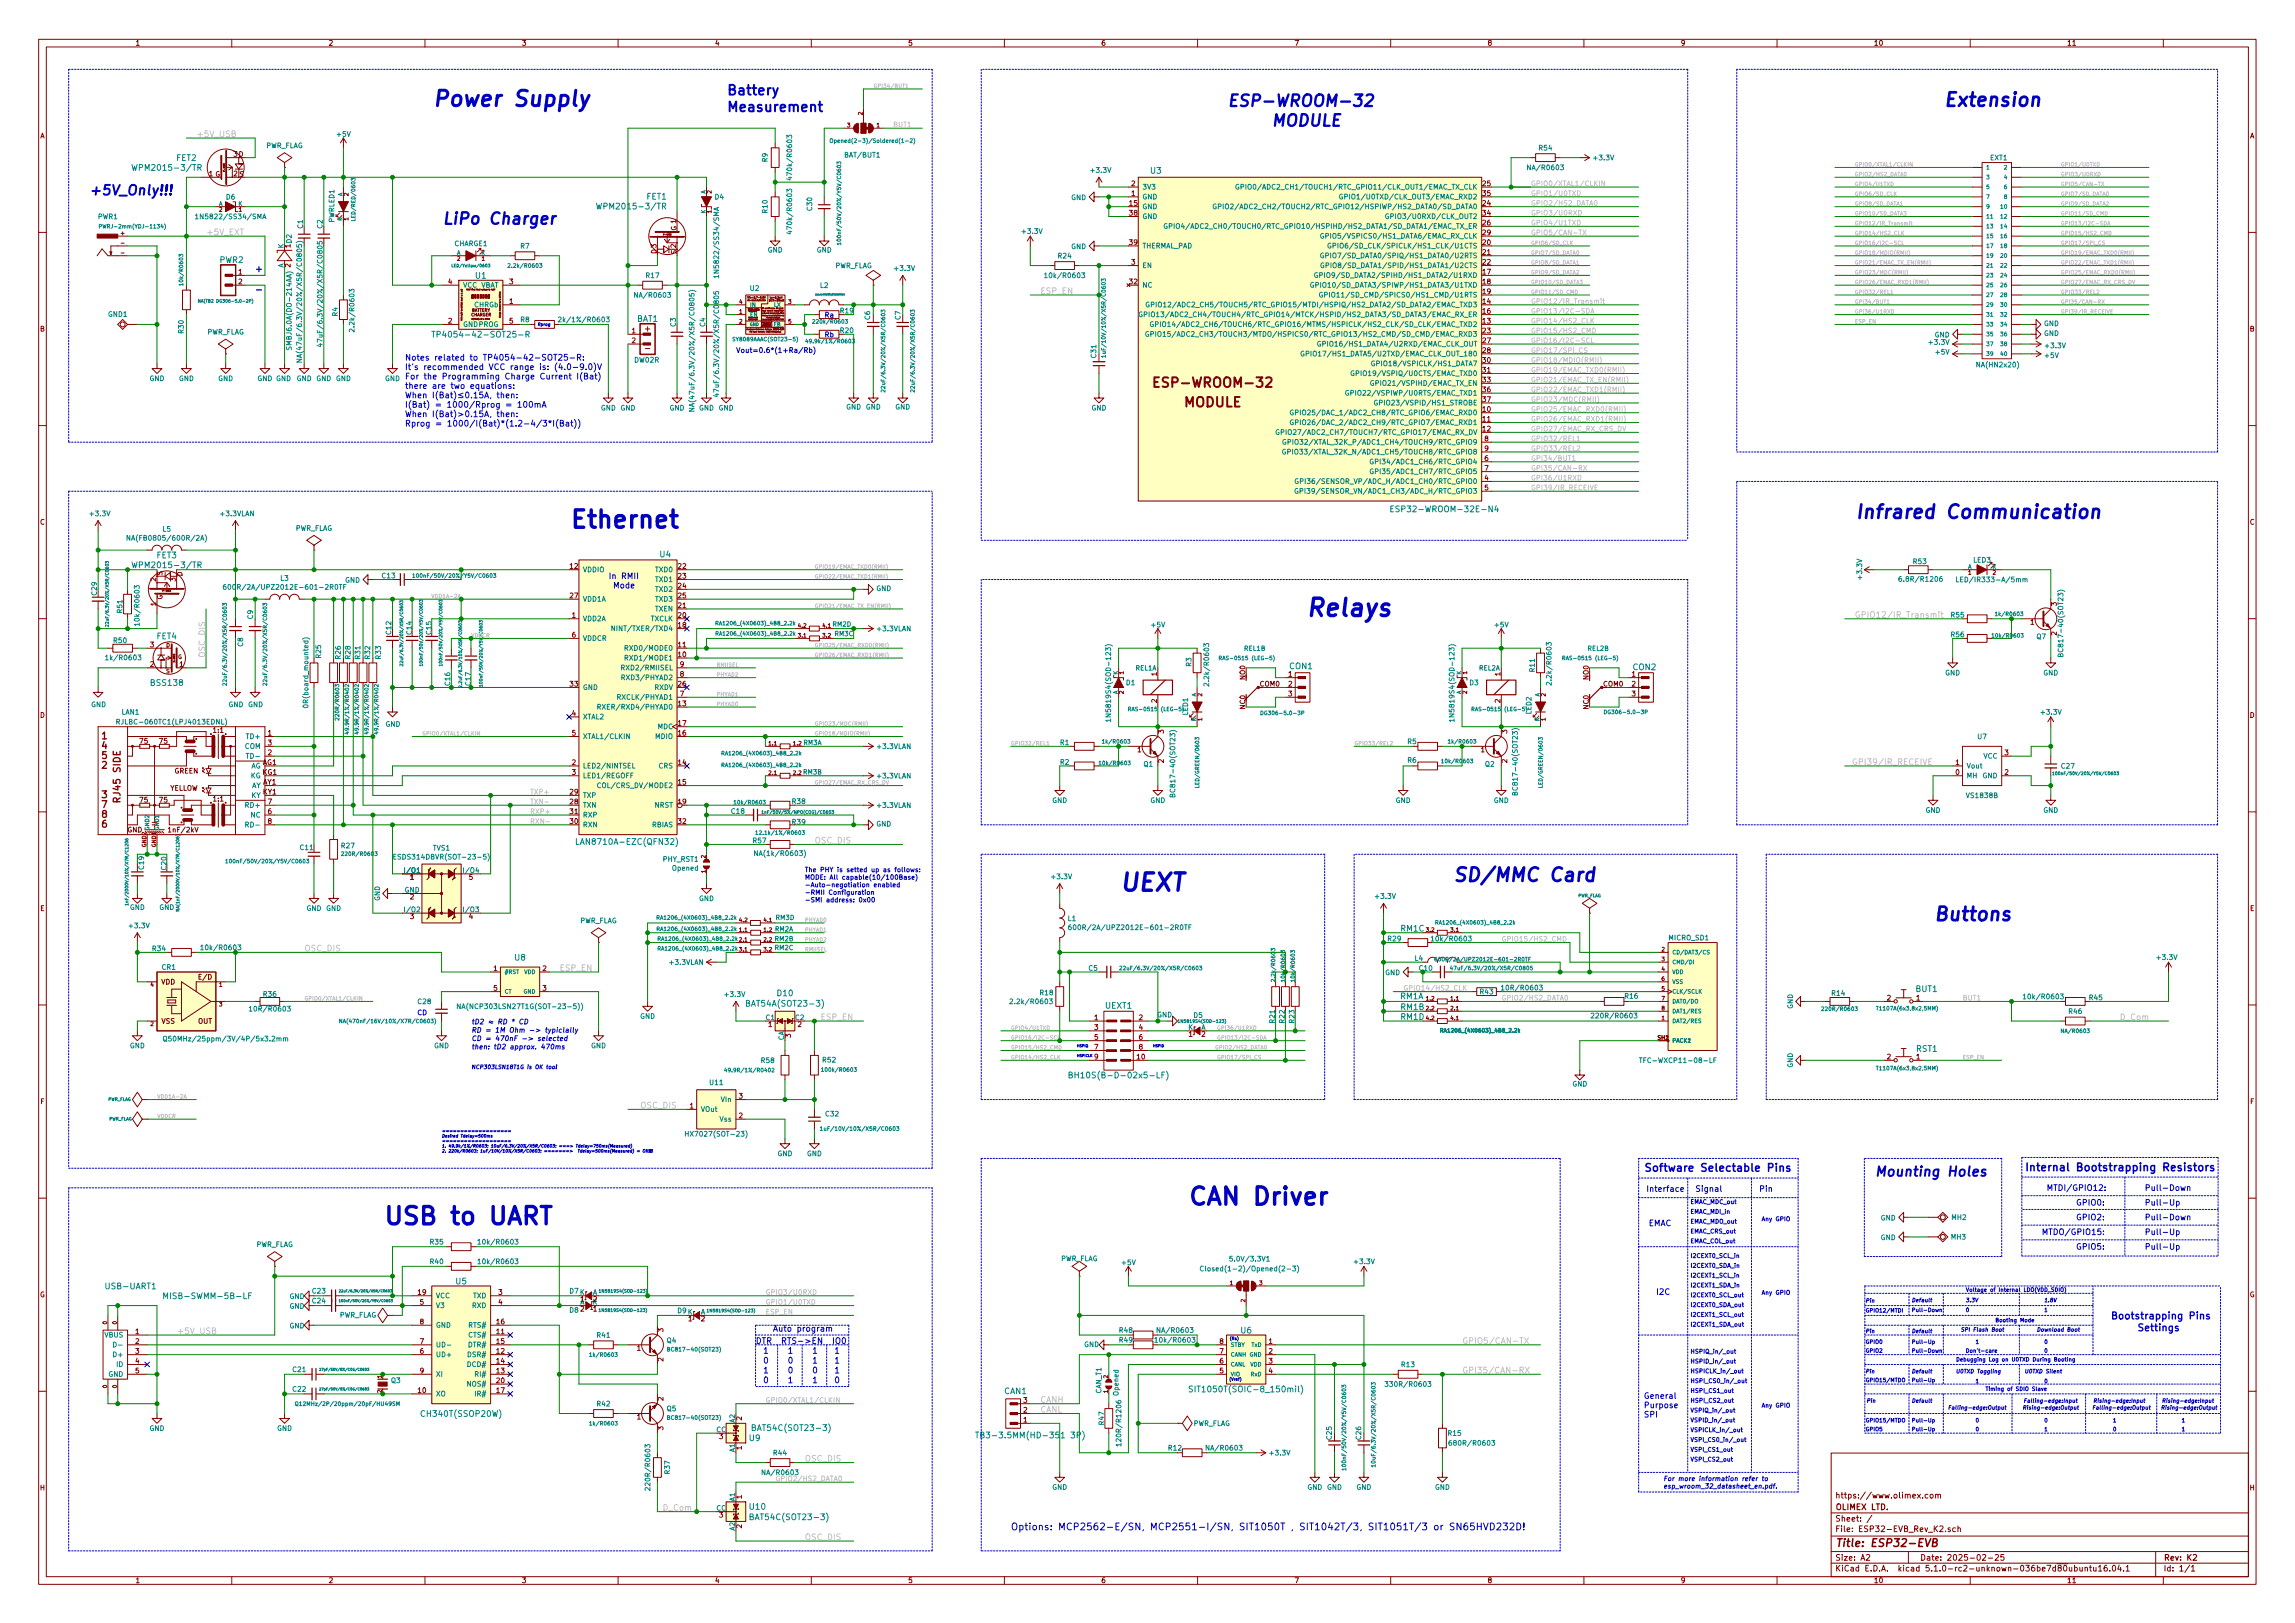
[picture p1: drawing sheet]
<svg xmlns="http://www.w3.org/2000/svg" width="594mm" height="420mm" viewBox="0 0 594 420" stroke-linecap="round" stroke-linejoin="round" font-family="sans-serif">
<defs><g id="words">
<g font-size="6.3" fill="#0000c2">
<text x="147.3" y="136.7">Ethernet</text>
<text x="337.8" y="159.6">Relays</text>
<text x="289.6" y="230.7">UEXT</text>
<text x="307.3" y="312">CAN Driver</text>
<text x="99.1" y="317.1">USB to UART</text>
</g>
<text font-size="5.6" fill="#0000c2" x="111.8" y="27.6">Power Supply</text>
<g font-size="4.9" fill="#0000c2">
<text x="502.9" y="27.6">Extension</text>
<text x="480.1" y="134.3">Infrared Communication</text>
<text x="375.9" y="228.2">SD/MMC Card</text>
<text x="500.4" y="238.4">Buttons</text>
</g>
<g font-size="4.2" fill="#0000c2">
<text x="317.5" y="27.6">ESP-WROOM-32</text>
<text x="323.3" y="32.7">MODULE</text>
<text x="114.3" y="58.1">LiPo Charger</text>
</g>
<g font-size="3.5" fill="#0000c2">
<text x="188" y="24.6">Battery</text>
<text x="188" y="28.9">Measurement</text>
<text x="22.9" y="50.5">+5V_Only!!!</text>
<text x="485.1" y="304.5">Mounting Holes</text>
</g>
<g font-size="3.5" fill="#840000">
<text x="300.4" y="100.3">ESP-WROOM-32</text>
<text x="306.5" y="105.4">MODULE</text>
</g>
<g font-size="2.8" fill="#0000c2">
<text x="425.4" y="303.3">Software Selectable Pins</text>
<text x="524" y="303.2">Internal Bootstrapping Resistors</text>
</g>
<text font-size="2.8" fill="#840000" x="475" y="400.4">Title: ESP32-EVB</text>
<g font-size="2.5" fill="#840000">
<text x="26.4" y="191.4">1</text>
<text x="26.4" y="193.9">4</text>
<text x="26.4" y="196.5">5</text>
<text x="26.4" y="199">2</text>
<text x="26.4" y="206.6">3</text>
<text x="26.4" y="209.2">7</text>
<text x="31.2" y="207.3" transform="rotate(-90 31.2 207.3)">RJ45 SIDE</text>
<text x="26.4" y="214.2">6</text>
<text x="26.4" y="211.7">8</text>
</g>
<g font-size="2.5" fill="#0000c2">
<text x="546.2" y="341.5">Bootstrapping Pins</text>
<text x="549.7" y="344.6">Settings</text>
<text x="261.6" y="396.2">Options: MCP2562-E/SN, MCP2551-I/SN, SIT1050T , SIT1042T/3, SIT1051T/3 or SN65HVD232D!</text>
</g>
<text font-size="2.4" fill="#0000c2" x="65.8" y="70.5">+</text>
<g font-size="2.1" fill="#c2c2c2">
<text x="50.8" y="35.5">+5V_USB</text>
<text x="53.3" y="60.9">+5V_EXT</text>
<text x="269.2" y="76.1">ESP_EN</text>
<text x="480.1" y="159.9">GPIO12/IR_Transmit</text>
<text x="53.1" y="170.3" transform="rotate(-90 53.1 170.3)">OSC_DIS</text>
<text x="481.2" y="198">GPI39/IR_RECEIVE</text>
<text x="210.8" y="218.4">OSC_DIS</text>
<text x="78.7" y="246.3">OSC_DIS</text>
<text x="144.8" y="251.4">ESP_EN</text>
<text x="212.6" y="264.1">ESP_EN</text>
<text x="548.6" y="264.1">D_Com</text>
<text x="165.9" y="286.9">OSC_DIS</text>
<text x="45.7" y="345.4">+5V_USB</text>
<text x="378.5" y="347.9">GPIO5/CAN-TX</text>
<text x="378.5" y="355.5">GPI35/CAN-RX</text>
<text x="269.2" y="363.1">CANH</text>
<text x="269.2" y="365.7">CANL</text>
<text x="208.3" y="378.4">OSC_DIS</text>
<text x="171.4" y="391.1">D_Com</text>
<text x="208.3" y="398.7">OSC_DIS</text>
</g>
<g font-size="2.1" fill="#008484">
<text x="45.7" y="41.6">FET2</text>
<text x="35.6" y="44.2">WPM2015-3/TR</text>
<text x="297.9" y="44.9">U3</text>
<text x="167.4" y="51.7">FET1</text>
<text x="155.8" y="54.2">WPM2015-3/TR</text>
<text x="56.9" y="68.1">PWR2</text>
<text x="123.1" y="72.1">U1</text>
<text x="164.9" y="83.3">BAT1</text>
<text x="114.4" y="87.4">TP4054-42-SOT25-R</text>
<text x="362" y="132.6">ESP32-WROOM-32E-N4</text>
<text x="35.6" y="147.1">WPM2015-3/TR</text>
<text x="40.6" y="144.5">FET3</text>
<text x="170.9" y="144.3">U4</text>
<text x="40.6" y="165.5">FET4</text>
<text x="333.8" y="173.2">CON1</text>
<text x="422.7" y="173.5">CON2</text>
<text x="39.2" y="177.5">BSS138</text>
<text x="150.4" y="218.7">LAN8710A-EZC(QFN32)</text>
<text x="362.6" y="241.1">RM1C</text>
<text x="133.3" y="248.7">U8</text>
<text x="201.3" y="257.9">D10</text>
<text x="495.9" y="256.8">BUT1</text>
<text x="194.1" y="260.6">BAT54A(SOT23-3)</text>
<text x="286.2" y="261.1">UEXT1</text>
<text x="362.5" y="258.7">RM1A</text>
<text x="362.6" y="261.5">RM1B</text>
<text x="362.6" y="264">RM1D</text>
<text x="496.1" y="272.3">RST1</text>
<text x="279.2" y="279.1">BH10S(B-D-02x5-LF)</text>
<text x="27.7" y="333.7">USB-UART1</text>
<text x="118" y="332.5">U5</text>
<text x="43.8" y="336.3">MISB-SWMM-5B-LF</text>
<text x="321.2" y="345.2">U6</text>
<text x="260" y="360.9">CAN1</text>
<text x="309.8" y="360.4">SIT1050T(SOIC-8_150mil)</text>
<text x="109.6" y="366.8">CH340T(SSOP20W)</text>
<text x="195.7" y="370.4">BAT54C(SOT23-3)</text>
<text x="194" y="373">U9</text>
<text x="256.9" y="372.3">TB3-3.5(HD-351 3P)</text>
<text x="194.1" y="390.8">U10</text>
<text x="195.1" y="393.5">BAT54C(SOT23-3)</text>
</g>
<g font-size="2.1" fill="#840000">
<text x="167" y="85.8">+</text>
<text x="167.3" y="90.9">-</text>
<text x="475" y="387.9">https://www.olimex.com</text>
<text x="475" y="393.9">Sheet: /</text>
<text x="475" y="390.9">OLIMEX LTD.</text>
<text x="475" y="396.6">File: ESP32-EVB_Rev_K2.sch</text>
<text x="475" y="406.8">KiCad E.D.A. kicad 5.1.0-rc2-unknown-036be7d80ubuntu16.04.1</text>
<text x="475" y="404">Size: A2</text>
<text x="497" y="404">Date: 2025-02-25</text>
<text x="560" y="404">Rev: K2</text>
<text x="560" y="406.8">Id: 1/1</text>
</g>
<g font-size="2.1" fill="#0000c2">
<text x="104.8" y="93.3">Notes related to TP4054-42-SOT25-R:</text>
<text x="104.8" y="95.8">It's recommended VCC range is: (4.0-9.0)V</text>
<text x="104.8" y="98.2">For the Programming Charge Current I(Bat)</text>
<text x="104.8" y="100.7">there are two equations:</text>
<text x="104.8" y="103.1">When I(Bat)0.15A, then:</text>
<text x="104.8" y="105.5">I(Bat) = 1000/Rprog = 100mA</text>
<text x="104.8" y="108">When I(Bat)&gt;0.15A, then:</text>
<text x="104.8" y="110.4">Rprog = 1000/I(Bat)*(1.2-4/3*I(Bat))</text>
<text x="157.5" y="149.9">In RMII</text>
<text x="158.1" y="152.3">Mode</text>
<text x="426.1" y="308.5">Interface</text>
<text x="438.8" y="308.5">Signal</text>
<text x="455.3" y="308.5">Pin</text>
<text x="529.7" y="308.3">MTDI/GPIO12:</text>
<text x="555.1" y="308.3">Pull-Down</text>
<text x="426.7" y="317.4">EMAC</text>
<text x="537.3" y="312.1">GPIO0:</text>
<text x="537.3" y="315.9">GPIO2:</text>
<text x="555.1" y="312.1">Pull-Up</text>
<text x="555.1" y="315.9">Pull-Down</text>
<text x="528.4" y="319.7">MTDO/GPIO15:</text>
<text x="537.3" y="323.5">GPIO5:</text>
<text x="555.1" y="319.7">Pull-Up</text>
<text x="555.1" y="323.5">Pull-Up</text>
<text x="428.6" y="335.2">I2C</text>
<text x="195.6" y="347.9">DTR RTS-&gt;EN IO0</text>
<text x="200" y="344.7">Auto program</text>
<text x="197.5" y="350.4">1</text>
<text x="197.5" y="353">0</text>
<text x="203.8" y="350.4">1</text>
<text x="203.8" y="353">0</text>
<text x="210.2" y="350.4">1</text>
<text x="210.2" y="353">1</text>
<text x="215.9" y="350.4">1</text>
<text x="215.9" y="353">1</text>
<text x="197.5" y="355.5">1</text>
<text x="197.5" y="358.1">0</text>
<text x="203.8" y="355.5">0</text>
<text x="203.8" y="358.1">1</text>
<text x="210.2" y="355.5">0</text>
<text x="210.2" y="358.1">1</text>
<text x="215.9" y="355.5">1</text>
<text x="215.9" y="358.1">0</text>
<text x="425.4" y="362.1">General</text>
<text x="425.4" y="364.5">Purpose</text>
<text x="425.4" y="366.9">SPI</text>
</g>
<g font-size="1.8" fill="#840000">
<text x="35" y="11.8">1</text>
<text x="85" y="11.8">2</text>
<text x="135" y="11.8">3</text>
<text x="185" y="11.8">4</text>
<text x="235" y="11.8">5</text>
<text x="285" y="11.8">6</text>
<text x="335" y="11.8">7</text>
<text x="385" y="11.8">8</text>
<text x="435" y="11.8">9</text>
<text x="485" y="11.8">10</text>
<text x="535" y="11.8">11</text>
<text x="10.4" y="35.8">A</text>
<text x="582.4" y="35.8">A</text>
<text x="60.5" y="40.6">3 D</text>
<text x="54.1" y="45.6">1 G</text>
<text x="60.5" y="45.6">2</text>
<text x="62" y="45.8">S</text>
<text x="292.4" y="53.3">15</text>
<text x="292.9" y="50.7">1</text>
<text x="292.9" y="48.2">2</text>
<text x="383.8" y="53.3">24</text>
<text x="383.8" y="48.2">25</text>
<text x="383.8" y="50.7">35</text>
<text x="175.1" y="59.8" transform="rotate(-90 175.1 59.8)">G 1</text>
<text x="292.4" y="55.8">38</text>
<text x="383.8" y="58.3">26</text>
<text x="383.8" y="55.8">34</text>
<text x="170" y="65.8" transform="rotate(-90 170 65.8)">D 3</text>
<text x="175" y="64.2" transform="rotate(-90 175 64.2)">2</text>
<text x="175.1" y="65.9" transform="rotate(-90 175.1 65.9)">S</text>
<text x="292.4" y="63.4">39</text>
<text x="383.8" y="63.4">20</text>
<text x="383.8" y="66">21</text>
<text x="383.8" y="60.9">29</text>
<text x="61.7" y="71">1</text>
<text x="75.2" y="69.2" transform="rotate(-90 75.2 69.2)">2</text>
<text x="292.9" y="68.5">3</text>
<text x="383.8" y="71">17</text>
<text x="383.8" y="68.5">22</text>
<text x="61.7" y="73.6">2</text>
<text x="116.1" y="73.6">4</text>
<text x="131.9" y="73.6">3</text>
<text x="292.4" y="73.6">32</text>
<text x="383.8" y="73.6">18</text>
<text x="383.8" y="76.1">19</text>
<text x="116.1" y="83.7">2</text>
<text x="131.9" y="78.7">1</text>
<text x="131.9" y="83.7">5</text>
<text x="383.8" y="83.7">13</text>
<text x="383.8" y="78.7">14</text>
<text x="383.8" y="81.2">16</text>
<text x="10.4" y="85.8">B</text>
<text x="163.6" y="86.3">1</text>
<text x="163.6" y="88.8">2</text>
<text x="383.8" y="86.3">23</text>
<text x="383.8" y="88.8">27</text>
<text x="582.4" y="85.8">B</text>
<text x="383.8" y="91.4">28</text>
<text x="383.8" y="93.9">30</text>
<text x="383.8" y="96.4">31</text>
<text x="383.8" y="99">33</text>
<text x="383.8" y="101.5">36</text>
<text x="383.8" y="106.6">10</text>
<text x="383.8" y="104.1">37</text>
<text x="383.8" y="109.1">11</text>
<text x="383.8" y="111.7">12</text>
<text x="384.3" y="119.3">6</text>
<text x="384.3" y="114.2">8</text>
<text x="384.3" y="116.8">9</text>
<text x="384.3" y="124.4">4</text>
<text x="384.3" y="121.8">7</text>
<text x="384.3" y="126.9">5</text>
<text x="10.4" y="135.8">C</text>
<text x="582.4" y="135.8">C</text>
<text x="42" y="149" transform="rotate(-90 42 149)">S</text>
<text x="47.2" y="149.2" transform="rotate(-90 47.2 149.2)">D</text>
<text x="147.6" y="147.2">12</text>
<text x="175.6" y="147.2">22</text>
<text x="175.6" y="149.8">23</text>
<text x="40.4" y="150.5" transform="rotate(-90 40.4 150.5)">2</text>
<text x="42.1" y="155.3" transform="rotate(-90 42.1 155.3)">G</text>
<text x="45.5" y="150.5" transform="rotate(-90 45.5 150.5)">3</text>
<text x="147.6" y="154.9">27</text>
<text x="175.6" y="152.3">24</text>
<text x="175.6" y="154.9">25</text>
<text x="40.4" y="156.9" transform="rotate(-90 40.4 156.9)">1</text>
<text x="148.1" y="159.9">1</text>
<text x="175.6" y="159.9">20</text>
<text x="175.6" y="157.4">21</text>
<text x="525.6" y="161.7">1</text>
<text x="38.9" y="167.6">3</text>
<text x="148.1" y="165">6</text>
<text x="175.6" y="167.6">11</text>
<text x="175.6" y="162.5">18</text>
<text x="532.4" y="164.5" transform="rotate(-90 532.4 164.5)">2</text>
<text x="38.9" y="172.6">2</text>
<text x="46.5" y="172.6">1</text>
<text x="175.6" y="170.1">10</text>
<text x="176.1" y="172.6">9</text>
<text x="147.6" y="177.7">33</text>
<text x="175.6" y="177.7">26</text>
<text x="176.1" y="175.2">8</text>
<text x="299.5" y="175" transform="rotate(-90 299.5 175)">1</text>
<text x="322.3" y="175.9" transform="rotate(-90 322.3 175.9)">NO0</text>
<text x="326.2" y="177.7">COM0</text>
<text x="333.5" y="175.2">1</text>
<text x="333.5" y="177.7">2</text>
<text x="388.4" y="175" transform="rotate(-90 388.4 175)">1</text>
<text x="411.2" y="175.9" transform="rotate(-90 411.2 175.9)">NO0</text>
<text x="415.1" y="177.7">COM0</text>
<text x="422.4" y="175.2">1</text>
<text x="422.4" y="177.7">2</text>
<text x="10.4" y="185.8">D</text>
<text x="148.1" y="185.3">4</text>
<text x="175.6" y="182.8">13</text>
<text x="176.1" y="180.3">7</text>
<text x="299.5" y="181.9" transform="rotate(-90 299.5 181.9)">2</text>
<text x="322.3" y="183.6" transform="rotate(-90 322.3 183.6)">NC0</text>
<text x="333.5" y="180.3">3</text>
<text x="388.4" y="181.9" transform="rotate(-90 388.4 181.9)">2</text>
<text x="411.2" y="183.6" transform="rotate(-90 411.2 183.6)">NC0</text>
<text x="422.4" y="180.3">3</text>
<text x="582.4" y="185.8">D</text>
<text x="55.2" y="189.7">1:1</text>
<text x="69.4" y="190.4">1</text>
<text x="148.1" y="190.4">5</text>
<text x="175.6" y="190.4">16</text>
<text x="175.6" y="187.9">17</text>
<text x="301.2" y="189.9" transform="rotate(-90 301.2 189.9)">3</text>
<text x="390.1" y="189.9" transform="rotate(-90 390.1 189.9)">3</text>
<text x="36.2" y="192.5">75</text>
<text x="41.3" y="192.5">75</text>
<text x="69.4" y="195.5">2</text>
<text x="69.4" y="193">3</text>
<text x="294.5" y="194.7">1</text>
<text x="301.2" y="197.5" transform="rotate(-90 301.2 197.5)">2</text>
<text x="383.4" y="194.7">1</text>
<text x="390.1" y="197.5" transform="rotate(-90 390.1 197.5)">2</text>
<text x="518.9" y="195.5">3</text>
<text x="45.1" y="200.2">GREEN</text>
<text x="68" y="198">AG1</text>
<text x="68" y="200.6">KG1</text>
<text x="68.1" y="203.1">AY1</text>
<text x="148.1" y="198">2</text>
<text x="148.1" y="200.6">3</text>
<text x="175.6" y="198">14</text>
<text x="175.6" y="203.1">15</text>
<text x="506.2" y="200.6">0</text>
<text x="506.2" y="198">1</text>
<text x="518.9" y="200.6">2</text>
<text x="36.2" y="207.7">75</text>
<text x="41.3" y="207.7">75</text>
<text x="43.8" y="204.7">YELLOW</text>
<text x="55.2" y="207.5">1:1</text>
<text x="68.1" y="205.7">KY1</text>
<text x="69.4" y="208.2">7</text>
<text x="147.6" y="208.2">28</text>
<text x="147.6" y="205.7">29</text>
<text x="175.6" y="208.2">19</text>
<text x="33" y="215.5">GND</text>
<text x="44" y="215.5">1nF/2kV</text>
<text x="69.4" y="210.7">6</text>
<text x="69.4" y="213.3">8</text>
<text x="147.6" y="213.3">30</text>
<text x="147.6" y="210.7">31</text>
<text x="175.6" y="213.3">32</text>
<text x="106.2" y="227.8">1</text>
<text x="121.4" y="227.8">5</text>
<text x="106.2" y="232.8">2</text>
<text x="10.4" y="235.8">E</text>
<text x="106.2" y="237.9">3</text>
<text x="121.4" y="237.9">4</text>
<text x="582.4" y="235.8">E</text>
<text x="127.8" y="251.4">1</text>
<text x="140.5" y="251.4">2</text>
<text x="41.7" y="254.9">VDD</text>
<text x="51.6" y="253.6">E/D</text>
<text x="127.8" y="256.5">5</text>
<text x="140.5" y="256.5">3</text>
<text x="488.5" y="259">2</text>
<text x="496.1" y="259">1</text>
<text x="41.8" y="265">VSS</text>
<text x="51.2" y="265">OUT</text>
<text x="198.9" y="265.9">1</text>
<text x="204.7" y="268.6" transform="rotate(-90 204.7 268.6)">3</text>
<text x="206.5" y="265.9">2</text>
<text x="283.3" y="264.1">1</text>
<text x="283.3" y="266.6">3</text>
<text x="283.3" y="269.2">5</text>
<text x="294.8" y="264.1">2</text>
<text x="294.8" y="266.6">4</text>
<text x="294.8" y="269.2">6</text>
<text x="307.7" y="268.4">1</text>
<text x="311" y="268.4">2</text>
<text x="283.3" y="271.7">7</text>
<text x="283.3" y="274.2">9</text>
<text x="294.4" y="274.2">10</text>
<text x="294.8" y="271.7">8</text>
<text x="488.5" y="274.2">2</text>
<text x="496.1" y="274.2">1</text>
<text x="10.5" y="285.8">F</text>
<text x="178.6" y="286.9">1</text>
<text x="191.3" y="284.4">3</text>
<text x="582.5" y="285.8">F</text>
<text x="191.3" y="289.5">2</text>
<text x="10.3" y="335.8">G</text>
<text x="108.3" y="335.2">19</text>
<text x="129.1" y="335.2">3</text>
<text x="582.3" y="335.8">G</text>
<text x="108.7" y="337.7">5</text>
<text x="129.1" y="337.7">4</text>
<text x="150.1" y="337.7">A</text>
<text x="150.3" y="339.5">2</text>
<text x="150.3" y="337">1</text>
<text x="153.6" y="339.5">1</text>
<text x="153.6" y="337">2</text>
<text x="35.1" y="345.4">1</text>
<text x="35.1" y="347.9">2</text>
<text x="108.7" y="347.9">7</text>
<text x="108.7" y="342.8">8</text>
<text x="128.6" y="345.4">11</text>
<text x="128.6" y="347.9">15</text>
<text x="128.6" y="342.8">16</text>
<text x="171.7" y="344.8" transform="rotate(-90 171.7 344.8)">3</text>
<text x="178.2" y="342.1">1</text>
<text x="181.5" y="342.1">2</text>
<text x="315.7" y="347.9">8</text>
<text x="328.4" y="347.9">1</text>
<text x="35.1" y="350.4">3</text>
<text x="35.1" y="353">4</text>
<text x="108.7" y="350.4">6</text>
<text x="128.6" y="350.4">12</text>
<text x="128.6" y="353">14</text>
<text x="164.9" y="349.7">1</text>
<text x="171.7" y="352.4" transform="rotate(-90 171.7 352.4)">2</text>
<text x="315.7" y="353">6</text>
<text x="315.7" y="350.4">7</text>
<text x="328.4" y="350.4">2</text>
<text x="328.4" y="353">3</text>
<text x="35.1" y="355.5">5</text>
<text x="108.7" y="355.5">9</text>
<text x="128.6" y="355.5">13</text>
<text x="128.6" y="358.1">20</text>
<text x="315.7" y="355.5">5</text>
<text x="328.4" y="355.5">4</text>
<text x="108.3" y="360.6">10</text>
<text x="128.6" y="360.6">17</text>
<text x="171.7" y="362.6" transform="rotate(-90 171.7 362.6)">2</text>
<text x="264.9" y="365.7">2</text>
<text x="264.9" y="363.1">3</text>
<text x="164.9" y="367.5">1</text>
<text x="171.7" y="370.2" transform="rotate(-90 171.7 370.2)">3</text>
<text x="192" y="367.7" transform="rotate(-90 192 367.7)">2</text>
<text x="264.9" y="368.2">1</text>
<text x="186.2" y="372.5">3</text>
<text x="192" y="375.3" transform="rotate(-90 192 375.3)">1</text>
<text x="10.4" y="385.8">H</text>
<text x="192" y="388" transform="rotate(-90 192 388)">1</text>
<text x="582.4" y="385.8">H</text>
<text x="186.2" y="392.9">3</text>
<text x="192" y="395.6" transform="rotate(-90 192 395.6)">2</text>
<text x="35" y="409.8">1</text>
<text x="85" y="409.8">2</text>
<text x="135" y="409.8">3</text>
<text x="185" y="409.8">4</text>
<text x="235" y="409.8">5</text>
<text x="285" y="409.8">6</text>
<text x="335" y="409.8">7</text>
<text x="385" y="409.8">8</text>
<text x="435" y="409.8">9</text>
<text x="485" y="409.8">10</text>
<text x="535" y="409.8">11</text>
</g>
<g font-size="1.8" fill="#008484">
<text x="87.3" y="35.4">+5V</text>
<text x="68.7" y="38.3">PWR_FLAG</text>
<text x="198.7" y="41.9" transform="rotate(-90 198.7 41.9)">R9</text>
<text x="218.8" y="40.8">BAT/BUT1</text>
<text x="398.4" y="39">R54</text>
<text x="412.7" y="41.5">+3.3V</text>
<text x="515.2" y="41.5">EXT1</text>
<text x="205" y="45.6" transform="rotate(-90 205 45.6)">470k/R0603</text>
<text x="282.5" y="44.7">+3.3V</text>
<text x="395.9" y="44">NA/R0603</text>
<text x="58.6" y="51.7">D6</text>
<text x="185.1" y="51.6">D4</text>
<text x="277.3" y="51.8">GND</text>
<text x="295.7" y="51.6">GND</text>
<text x="295.7" y="49.1">3V3</text>
<text x="324.6" y="49.1">GPIO0/ADC2_CH1/TOUCH1/RTC_GPIO11/CLK_OUT1/EMAC_TX_CLK</text>
<text x="349.6" y="51.6">GPIO1/U0TXD/CLK_OUT3/EMAC_RXD2</text>
<text x="25.4" y="56.7">PWR1</text>
<text x="51.9" y="56.7">1N5822/SS34/SMA</text>
<text x="78.4" y="59.1" transform="rotate(-90 78.4 59.1)">C1</text>
<text x="83.5" y="59.1" transform="rotate(-90 83.5 59.1)">C2</text>
<text x="86.5" y="57.6" transform="rotate(-90 86.5 57.6)">PWRLED1</text>
<text x="198.7" y="55.1" transform="rotate(-90 198.7 55.1)">R10</text>
<text x="205" y="59.6" transform="rotate(-90 205 59.6)">470k/R0603</text>
<text x="210.2" y="54.5" transform="rotate(-90 210.2 54.5)">C30</text>
<text x="295.7" y="54.1">GND</text>
<text x="295.7" y="56.7">GND</text>
<text x="307.8" y="59.2">GPIO4/ADC2_CH0/TOUCH0/RTC_GPIO10/HSPIHD/HS2_DATA1/SD_DATA1/EMAC_TX_ER</text>
<text x="319.9" y="54.1">GPIO2/ADC2_CH2/TOUCH2/RTC_GPIO12/HSPIWP/HS2_DATA0/SD_DATA0</text>
<text x="360.8" y="56.7">GPIO3/U0RXD/CLK_OUT2</text>
<text x="73.4" y="64.3" transform="rotate(-90 73.4 64.3)">K</text>
<text x="75.2" y="64.2" transform="rotate(-90 75.2 64.2)">1D2</text>
<text x="117.6" y="63.7">CHARGE1</text>
<text x="134.8" y="64.4">R7</text>
<text x="198.7" y="65.4">GND</text>
<text x="211.4" y="65.4">GND</text>
<text x="264.7" y="60.5">+3.3V</text>
<text x="277.3" y="64.5">GND</text>
<text x="295.7" y="64.3">THERMAL_PAD</text>
<text x="344.6" y="61.8">GPIO5/VSPICS0/HS1_DATA6/EMAC_RX_CLK</text>
<text x="347.7" y="64.3">GPIO6/SD_CLK/SPICLK/HS1_CLK/U1CTS</text>
<text x="73.4" y="69.4" transform="rotate(-90 73.4 69.4)">A</text>
<text x="167.3" y="72">R17</text>
<text x="186.1" y="70.6" transform="rotate(-90 186.1 70.6)">1N5822/SS34/SMA</text>
<text x="216" y="69.4">PWR_FLAG</text>
<text x="231.7" y="70.1">+3.3V</text>
<text x="271.3" y="72">10k/R0603</text>
<text x="274" y="66.9">R24</text>
<text x="295.7" y="69.4">EN</text>
<text x="344.1" y="71.9">GPIO9/SD_DATA2/SPIHD/HS1_DATA2/U1RXD</text>
<text x="345.5" y="66.8">GPIO7/SD_DATA0/SPIQ/HS1_DATA0/U2RTS</text>
<text x="345.6" y="69.4">GPIO8/SD_DATA1/SPID/HS1_DATA1/U2CTS</text>
<text x="119.8" y="74.5">VCC VBAT</text>
<text x="164.8" y="77.1">NA/R0603</text>
<text x="194.2" y="75.3">U2</text>
<text x="212.3" y="74.5">L2</text>
<text x="295.7" y="74.5">NC</text>
<text x="343" y="74.5">GPIO10/SD_DATA3/SPIWP/HS1_DATA3/U1TXD</text>
<text x="346.2" y="77">GPIO11/SD_CMD/SPICS0/HS1_CMD/U1RTS</text>
<text x="28" y="82">GND1</text>
<text x="87.4" y="81.9" transform="rotate(-90 87.4 81.9)">R4</text>
<text x="122.8" y="79.5">CHRGb</text>
<text x="145.8" y="83.4">2k/1%/R0603</text>
<text x="225.2" y="82.8" transform="rotate(-90 225.2 82.8)">C6</text>
<text x="233.1" y="82.8" transform="rotate(-90 233.1 82.8)">C7</text>
<text x="302.3" y="82.1">GPIO13/ADC2_CH4/TOUCH4/RTC_GPIO14/MTCK/HSPID/HS2_DATA3/SD_DATA3/EMAC_RX_ER</text>
<text x="304.4" y="79.5">GPIO12/ADC2_CH5/TOUCH5/RTC_GPIO15/MTDI/HSPIQ/HS2_DATA2/SD_DATA2/EMAC_TXD3</text>
<text x="47.5" y="86.2" transform="rotate(-90 47.5 86.2)">R30</text>
<text x="53.5" y="86.6">PWR_FLAG</text>
<text x="75.5" y="89.7" transform="rotate(-90 75.5 89.7)">SMBJ6.0A(DO-214AA)</text>
<text x="83.5" y="87.1" transform="rotate(-90 83.5 87.1)">47uF/6.3V/20%/X5R/C0805</text>
<text x="91.7" y="85" transform="rotate(-90 91.7 85)">2.2k/R0603</text>
<text x="119.8" y="84.6">GNDPROG</text>
<text x="174.9" y="84.5" transform="rotate(-90 174.9 84.5)">C3</text>
<text x="182.5" y="84.5" transform="rotate(-90 182.5 84.5)">C4</text>
<text x="305" y="87.2">GPIO15/ADC2_CH3/TOUCH3/MTDO/HSPICS0/RTC_GPIO13/HS2_CMD/SD_CMD/EMAC_RXD3</text>
<text x="305.8" y="84.6">GPIO14/ADC2_CH6/TOUCH6/RTC_GPIO16/MTMS/HSPICLK/HS2_CLK/SD_CLK/EMAC_TXD2</text>
<text x="343.8" y="89.7">GPIO16/HS1_DATA4/U2RXD/EMAC_CLK_OUT</text>
<text x="499.5" y="89.2">+3.3V</text>
<text x="500.8" y="87.3">GND</text>
<text x="529.1" y="87">GND</text>
<text x="529.1" y="84.4">GND</text>
<text x="78.2" y="90.9" transform="rotate(-90 78.2 90.9)">NA(47uF/6.3V/20%/X5R/C0805)</text>
<text x="164.3" y="93.8">DW02R</text>
<text x="283.8" y="92.6" transform="rotate(-90 283.8 92.6)">C31</text>
<text x="340.1" y="92.2">GPIO17/HS1_DATA5/U2TXD/EMAC_CLK_OUT_180</text>
<text x="357.2" y="94.8">GPIO18/VSPICLK/HS1_DATA7</text>
<text x="501.1" y="91.8">+5V</text>
<text x="512" y="95.1">NA(HN2x20)</text>
<text x="529.4" y="92.7">+5V</text>
<text x="529.6" y="90.1">+3.3V</text>
<text x="38.7" y="98.6">GND</text>
<text x="46.3" y="98.6">GND</text>
<text x="56.5" y="98.6">GND</text>
<text x="66.6" y="98.6">GND GND</text>
<text x="76.8" y="98.6">GND GND GND</text>
<text x="99.6" y="98.6">GND</text>
<text x="186.1" y="100" transform="rotate(-90 186.1 100)">47uF/6.3V/20%/X5R/C0805</text>
<text x="352.7" y="97.3">GPIO19/VSPIQ/U0CTS/EMAC_TXD0</text>
<text x="356.7" y="99.9">GPIO21/VSPIHD/EMAC_TX_EN</text>
<text x="155.5" y="106.3">GND GND</text>
<text x="173.3" y="106.3">GND</text>
<text x="179.8" y="103.6" transform="rotate(-90 179.8 103.6)">NA(47uF/6.3V/20%/X5R/C0805)</text>
<text x="180.9" y="106.3">GND GND</text>
<text x="219" y="106">GND GND</text>
<text x="231.7" y="106">GND</text>
<text x="282.5" y="106.3">GND</text>
<text x="338.1" y="107.5">GPIO25/DAC_1/ADC2_CH8/RTC_GPIO6/EMAC_RXD0</text>
<text x="351.3" y="102.4">GPIO22/VSPIWP/U0RTS/EMAC_TXD1</text>
<text x="358" y="104.9">GPIO23/VSPID/HS1_STROBE</text>
<text x="334.5" y="112.6">GPIO27/ADC2_CH7/TOUCH7/RTC_GPIO17/EMAC_RX_DV</text>
<text x="338.1" y="110">GPIO26/DAC_2/ADC2_CH9/RTC_GPIO7/EMAC_RXD1</text>
<text x="336.4" y="117.6">GPIO33/XTAL_32K_N/ADC1_CH5/TOUCH8/RTC_GPIO8</text>
<text x="336.5" y="115.1">GPIO32/XTAL_32K_P/ADC1_CH4/TOUCH9/RTC_GPIO9</text>
<text x="339.3" y="125.3">GPI36/SENSOR_VP/ADC_H/ADC1_CH0/RTC_GPIO0</text>
<text x="357.2" y="120.2">GPI34/ADC1_CH6/RTC_GPIO4</text>
<text x="357.2" y="122.7">GPI35/ADC1_CH7/RTC_GPIO5</text>
<text x="339.2" y="127.8">GPI39/SENSOR_VN/ADC1_CH3/ADC_H/RTC_GPIO3</text>
<text x="23.4" y="133.6">+3.3V</text>
<text x="42.2" y="137.6">L5</text>
<text x="57.2" y="133.6">+3.3VLAN</text>
<text x="76.3" y="137.4">PWR_FLAG</text>
<text x="34.4" y="139.9">NA(FB0805/600R/2A)</text>
<text x="99" y="149.7">C13</text>
<text x="150.8" y="148.1">VDDIO</text>
<text x="169.8" y="148.1">TXD0</text>
<text x="482" y="149.8" transform="rotate(-90 482 149.8)">+3.3V</text>
<text x="495.3" y="146">R53</text>
<text x="510.8" y="145.6">LED3</text>
<text x="25.1" y="154" transform="rotate(-90 25.1 154)">C29</text>
<text x="60.8" y="152.6">600R/2A/UPZ2012E-601-2R0TF</text>
<text x="72.6" y="150.3">L3</text>
<text x="89.3" y="150.8">GND</text>
<text x="150.8" y="155.7">VDD1A</text>
<text x="169.8" y="150.7">TXD1</text>
<text x="169.8" y="153.2">TXD2</text>
<text x="169.8" y="155.7">TXD3</text>
<text x="226.8" y="153">GND</text>
<text x="492.5" y="150.6">6.8R/R1206</text>
<text x="508" y="150.7">LED/IR333-A/5mm</text>
<text x="31.7" y="158.6" transform="rotate(-90 31.7 158.6)">R51</text>
<text x="36.1" y="161.1" transform="rotate(-90 36.1 161.1)">10k/R0603</text>
<text x="65.5" y="160.2" transform="rotate(-90 65.5 160.2)">C9</text>
<text x="150.8" y="160.8">VDD2A</text>
<text x="168.4" y="160.8">TXCLK</text>
<text x="169.6" y="158.3">TXEN</text>
<text x="505.1" y="159.9">R55</text>
<text x="532.4" y="156.9" transform="rotate(-90 532.4 156.9)">3</text>
<text x="29.5" y="166.5">R50</text>
<text x="62.9" y="167.4" transform="rotate(-90 62.9 167.4)">C8</text>
<text x="101.3" y="164.2" transform="rotate(-90 101.3 164.2)">C12</text>
<text x="106.6" y="164.2" transform="rotate(-90 106.6 164.2)">C14</text>
<text x="111.7" y="164.2" transform="rotate(-90 111.7 164.2)">C15</text>
<text x="150.8" y="165.9">VDDCR</text>
<text x="159.9" y="163.4">NINT/TXER/TXD4</text>
<text x="227.2" y="163.4">+3.3VLAN</text>
<text x="298.1" y="162.4">+5V</text>
<text x="387" y="162.4">+5V</text>
<text x="527.2" y="165.4">Q7</text>
<text x="28.1" y="170.9">1k/R0603</text>
<text x="83.1" y="170.3" transform="rotate(-90 83.1 170.3)">R25</text>
<text x="88.2" y="170.6" transform="rotate(-90 88.2 170.6)">R26</text>
<text x="90.7" y="170.6" transform="rotate(-90 90.7 170.6)">R28</text>
<text x="93.3" y="170.6" transform="rotate(-90 93.3 170.6)">R31</text>
<text x="95.8" y="170.6" transform="rotate(-90 95.8 170.6)">R32</text>
<text x="98.6" y="170.6" transform="rotate(-90 98.6 170.6)">R33</text>
<text x="161.9" y="173.5">RXD2/RMIISEL</text>
<text x="162.8" y="171">RXD1/MODE1</text>
<text x="162.8" y="168.4">RXD0/MODE0</text>
<text x="308.4" y="172.5" transform="rotate(-90 308.4 172.5)">R3</text>
<text x="397.3" y="173.9" transform="rotate(-90 397.3 173.9)">R11</text>
<text x="534.1" y="168.8" transform="rotate(-90 534.1 168.8)">BC817-40(SOT23)</text>
<text x="116.5" y="177.4" transform="rotate(-90 116.5 177.4)">C16</text>
<text x="121.8" y="177.4" transform="rotate(-90 121.8 177.4)">C17</text>
<text x="150.8" y="178.6">GND</text>
<text x="161.9" y="176.1">RXD3/PHYAD2</text>
<text x="169.4" y="178.6">RXDV</text>
<text x="291.5" y="177.4">D1</text>
<text x="313" y="176.7" transform="rotate(-90 313 176.7)">2.2k/R0603</text>
<text x="380.4" y="177.4">D3</text>
<text x="401.6" y="176.4" transform="rotate(-90 401.6 176.4)">2.2k/R0603</text>
<text x="503.5" y="174.8">GND</text>
<text x="528.9" y="174.8">GND</text>
<text x="23.6" y="183">GND</text>
<text x="31.5" y="185">LAN1</text>
<text x="59.1" y="183">GND GND</text>
<text x="79.8" y="182.5" transform="rotate(-90 79.8 182.5)">0R(board_mounted)</text>
<text x="156.5" y="183.7">RXER/RXD4/PHYAD0</text>
<text x="160.5" y="181.1">RXCLK/PHYAD1</text>
<text x="287.6" y="185.3" transform="rotate(-90 287.6 185.3)">1N5819S4(SOD-123)</text>
<text x="307.5" y="185.2" transform="rotate(-90 307.5 185.2)">LED1</text>
<text x="376.5" y="185.3" transform="rotate(-90 376.5 185.3)">1N5819S4(SOD-123)</text>
<text x="396.4" y="184.9" transform="rotate(-90 396.4 184.9)">LED2</text>
<text x="528.5" y="185">+3.3V</text>
<text x="31.5" y="187.5">RJLBC-060TC1(LPJ4013EDNL)</text>
<text x="64.1" y="191.3">TD+</text>
<text x="99.8" y="188.1">GND</text>
<text x="150.8" y="186.2">XTAL2</text>
<text x="150.8" y="191.3">XTAL1/CLKIN</text>
<text x="169.7" y="191.3">MDIO</text>
<text x="170.3" y="188.8">MDC</text>
<text x="512" y="191.4">U7</text>
<text x="63.3" y="193.8">COM</text>
<text x="64.6" y="196.4">TD-</text>
<text x="227.2" y="193.9">+3.3VLAN</text>
<text x="274.5" y="192.9">R1</text>
<text x="364.4" y="192.6">R5</text>
<text x="364.4" y="197.5">R6</text>
<text x="513.4" y="196.4">VCC</text>
<text x="64.8" y="198.9">AG</text>
<text x="64.8" y="201.5">KG</text>
<text x="150.8" y="198.9">LED2/NINTSEL</text>
<text x="150.8" y="201.5">LED1/REGOFF</text>
<text x="170.6" y="198.9">CRS</text>
<text x="227.2" y="201.5">+3.3VLAN</text>
<text x="296.1" y="198.5">Q1</text>
<text x="384.5" y="198.5">Q2</text>
<text x="509" y="201.5">MH</text>
<text x="509" y="198.9">Vout</text>
<text x="513.2" y="201.5">GND</text>
<text x="533.7" y="199">C27</text>
<text x="63.9" y="209.1">RD+</text>
<text x="65" y="204">AY</text>
<text x="65" y="206.5">KY</text>
<text x="150.8" y="209.1">TXN</text>
<text x="150.8" y="206.5">TXP</text>
<text x="156.1" y="204">COL/CRS_DV/MODE2</text>
<text x="169.5" y="209.1">NRST</text>
<text x="205.1" y="208.1">R38</text>
<text x="227.2" y="209.1">+3.3VLAN</text>
<text x="272.4" y="207.9">GND</text>
<text x="297.8" y="207.9">GND</text>
<text x="304.2" y="205.1" transform="rotate(-90 304.2 205.1)">BC817-40(SOT23)</text>
<text x="361.3" y="207.9">GND</text>
<text x="386.7" y="207.9">GND</text>
<text x="392.9" y="204.6" transform="rotate(-90 392.9 204.6)">BC817-40(SOT23)</text>
<text x="509.3" y="206.6">VS1838B</text>
<text x="64.4" y="214.2">RD-</text>
<text x="64.9" y="211.6">NC</text>
<text x="150.8" y="214.2">RXN</text>
<text x="150.8" y="211.6">RXP</text>
<text x="168.8" y="214.2">RBIAS</text>
<text x="189.4" y="210.7">C18</text>
<text x="205.1" y="213.5">R39</text>
<text x="226.8" y="214">GND</text>
<text x="498.4" y="210.4">GND</text>
<text x="528.9" y="210.4">GND</text>
<text x="77.7" y="220.1">C11</text>
<text x="88.4" y="219.6">R27</text>
<text x="112.1" y="220.2">TVS1</text>
<text x="195" y="218.3">R57</text>
<text x="196.2" y="221.6">NA(1k/R0603)</text>
<text x="37.3" y="225" transform="rotate(-90 37.3 225)">C19</text>
<text x="43.1" y="225.2" transform="rotate(-90 43.1 225.2)">C20</text>
<text x="103.5" y="222.5">ESDS314DBVR(SOT-23-5)</text>
<text x="105" y="226">I/O1</text>
<text x="120.2" y="226">I/O4</text>
<text x="171.6" y="223.1">PHY_RST1</text>
<text x="174.1" y="225.4">Opened</text>
<text x="272.4" y="227.6">+3.3V</text>
<text x="98.3" y="233.3" transform="rotate(-90 98.3 233.3)">GND</text>
<text x="104.7" y="231.1">GND</text>
<text x="180.9" y="233.3">GND</text>
<text x="356.2" y="232.7">+3.3V</text>
<text x="33.6" y="235.6">GND</text>
<text x="41.2" y="235.6">GND</text>
<text x="79.3" y="235.8">GND GND</text>
<text x="105" y="236.1">I/O2</text>
<text x="120.2" y="236.1">I/O3</text>
<text x="150" y="239">PWR_FLAG</text>
<text x="276.5" y="238.4">L1</text>
<text x="33.6" y="240.3">+3.3V</text>
<text x="52.8" y="246">10k/R0603</text>
<text x="279.6" y="240.8">600R/2A/UPZ2012E-601-2R0TF</text>
<text x="359.3" y="243.7">R29</text>
<text x="371.3" y="243.7">10k/R0603</text>
<text x="432" y="243.4">MICRO_SD1</text>
<text x="39.5" y="246.2">R34</text>
<text x="41.9" y="251">CR1</text>
<text x="173.5" y="249.8">+3.3VLAN</text>
<text x="281.8" y="251.3">C5</text>
<text x="366.3" y="248.8">L4</text>
<text x="558.5" y="248.5">+3.3V</text>
<text x="269.3" y="257.6">R18</text>
<text x="358.5" y="252.4">GND</text>
<text x="383.2" y="257.4">R43</text>
<text x="389.5" y="256.4">10R/R0603</text>
<text x="474.2" y="257.8">R14</text>
<text x="65.4" y="261.8">10R/R0603</text>
<text x="68.2" y="258">R36</text>
<text x="108.2" y="259.9">C28</text>
<text x="120.5" y="261.2">NA(NCP303LSN27T1G(SOT-23-5))</text>
<text x="165.7" y="263.7">GND</text>
<text x="187.8" y="258.1">+3.3V</text>
<text x="262.4" y="259.9">2.2k/R0603</text>
<text x="299.5" y="263.4">GND</text>
<text x="309" y="263.5">D5</text>
<text x="412.9" y="263.6">220R/R0603</text>
<text x="420.6" y="258.5">R16</text>
<text x="464.1" y="261.2" transform="rotate(-90 464.1 261.2)">GND</text>
<text x="524.6" y="258.7">10k/R0603</text>
<text x="535.6" y="262.5">R46</text>
<text x="540.9" y="258.9">R45</text>
<text x="45.2" y="269.6">Q50MHz/25ppm/3V/4P/5x3.2mm</text>
<text x="198.3" y="264.1">C1</text>
<text x="202.9" y="269.4" transform="rotate(-90 202.9 269.4)">CA</text>
<text x="205.9" y="264.1">C2</text>
<text x="307.6" y="266.6">K</text>
<text x="310.9" y="266.6">A</text>
<text x="330" y="264.8" transform="rotate(-90 330 264.8)">R21</text>
<text x="332.5" y="264.8" transform="rotate(-90 332.5 264.8)">R22</text>
<text x="335.1" y="264.8" transform="rotate(-90 335.1 264.8)">R23</text>
<text x="33.6" y="271.4">GND</text>
<text x="112.3" y="271.4">GND</text>
<text x="153" y="271.4">GND</text>
<text x="197.1" y="275.2">R58</text>
<text x="213" y="275">R52</text>
<text x="426" y="275.2">TFC-WXCP11-08-LF</text>
<text x="183.8" y="280.9">U11</text>
<text x="407" y="281.3">GND</text>
<text x="464.1" y="276.4" transform="rotate(-90 464.1 276.4)">GND</text>
<text x="181.4" y="287.8">VOut</text>
<text x="186.7" y="285.3">VIn</text>
<text x="186.3" y="290.4">Vss</text>
<text x="213.8" y="289">C32</text>
<text x="178.5" y="294.2">HX7027(SOT-23)</text>
<text x="201.2" y="299.3">GND</text>
<text x="208.9" y="299.3">GND</text>
<text x="486.8" y="315.9">GND</text>
<text x="505.2" y="315.8">MH2</text>
<text x="66.2" y="322.8">PWR_FLAG</text>
<text x="111.4" y="322.2">R35</text>
<text x="124.6" y="322.2">10k/R0603</text>
<text x="486.8" y="321">GND</text>
<text x="505.1" y="320.9">MH3</text>
<text x="111.4" y="327.2">R40</text>
<text x="124.6" y="327.2">10k/R0603</text>
<text x="274.4" y="326.5">PWR_FLAG</text>
<text x="290.5" y="327.5">+5V</text>
<text x="313.3" y="329.1">Closed(1-2)/Opened(2-3)</text>
<text x="319.1" y="326.6">5.0V/3.3V1</text>
<text x="350.7" y="327.2">+3.3V</text>
<text x="147.5" y="334.9">D7 K</text>
<text x="153.4" y="335.2">A</text>
<text x="74.9" y="336.3">GND</text>
<text x="74.9" y="338.8">GND</text>
<text x="87.7" y="341.1">PWR_FLAG</text>
<text x="112.8" y="336.1">VCC</text>
<text x="112.8" y="338.6">V3</text>
<text x="122.3" y="338.6">RXD</text>
<text x="122.5" y="336.1">TXD</text>
<text x="147.5" y="339.8">D8</text>
<text x="153.4" y="337.7">K</text>
<text x="175.4" y="339.9">D9 K</text>
<text x="181.4" y="340.3">A</text>
<text x="27.1" y="346.2">VBUS</text>
<text x="74.9" y="343.9">GND</text>
<text x="112.8" y="343.7">GND</text>
<text x="121.5" y="346.2">CTS#</text>
<text x="121.5" y="343.7">RTS#</text>
<text x="154.6" y="346.3">R41</text>
<text x="172.7" y="347.7">Q4</text>
<text x="289.8" y="347.6">R49</text>
<text x="289.8" y="345">R48</text>
<text x="299.8" y="347.6">10k/R0603</text>
<text x="300.1" y="345">NA/R0603</text>
<text x="29.7" y="351.3">D+</text>
<text x="30.2" y="353.9">ID</text>
<text x="112.8" y="351.3">UD+</text>
<text x="112.8" y="348.8">UD-</text>
<text x="121.2" y="353.9">DCD#</text>
<text x="121.3" y="351.3">DSR#</text>
<text x="121.4" y="348.8">DTR#</text>
<text x="280.6" y="348.7">GND</text>
<text x="362.8" y="353.9">R13</text>
<text x="28.1" y="356.4">GND</text>
<text x="75.8" y="355.2">C21</text>
<text x="101.3" y="358">Q3</text>
<text x="112.8" y="356.4">XI</text>
<text x="121.2" y="358.9">NOS#</text>
<text x="123.2" y="356.4">RI#</text>
<text x="359.5" y="359">330R/R0603</text>
<text x="75.8" y="360.3">C22</text>
<text x="112.8" y="361.5">XO</text>
<text x="123.2" y="361.5">IR#</text>
<text x="154.6" y="364.1">R42</text>
<text x="172.7" y="365.3">Q5</text>
<text x="285.1" y="360.8" transform="rotate(-90 285.1 360.8)">CAN_T1</text>
<text x="289.5" y="361.2" transform="rotate(-90 289.5 361.2)">Opened</text>
<text x="38.7" y="370.4">GND</text>
<text x="71.7" y="370.4">GND</text>
<text x="185.4" y="370.8">CC</text>
<text x="190.2" y="368.3" transform="rotate(-90 190.2 368.3)">A2</text>
<text x="285.8" y="368.8" transform="rotate(-90 285.8 368.8)">R47</text>
<text x="308.7" y="369.2">PWR_FLAG</text>
<text x="374.9" y="371.7">R15</text>
<text x="190.2" y="375.9" transform="rotate(-90 190.2 375.9)">A1</text>
<text x="200.3" y="376.8">R44</text>
<text x="290.2" y="373.4" transform="rotate(-90 290.2 373.4)">120R/R1206</text>
<text x="302.5" y="375.5">R12</text>
<text x="312.8" y="375.5">NA/R0603</text>
<text x="328.9" y="376.8">+3.3V</text>
<text x="344.7" y="372.6" transform="rotate(-90 344.7 372.6)">C25</text>
<text x="352.3" y="372.6" transform="rotate(-90 352.3 372.6)">C26</text>
<text x="376" y="374.2">680R/R0603</text>
<text x="173.4" y="381.5" transform="rotate(-90 173.4 381.5)">R37</text>
<text x="197.8" y="381.9">NA/R0603</text>
<text x="168.3" y="384.9" transform="rotate(-90 168.3 384.9)">220R/R0603</text>
<text x="190.2" y="388.6" transform="rotate(-90 190.2 388.6)">A1</text>
<text x="272.4" y="385.7">GND</text>
<text x="338.4" y="385.7">GND GND</text>
<text x="351.1" y="385.7">GND</text>
<text x="371.4" y="385.7">GND</text>
<text x="185.4" y="391.1">CC</text>
<text x="190.2" y="396.3" transform="rotate(-90 190.2 396.3)">A2</text>
</g>
<g font-size="1.8" fill="#c2c2c2">
<text x="231.1" y="32.9">BUT1</text>
<text x="396.2" y="50.7">GPIO1/U0TXD</text>
<text x="396.2" y="53.3">GPIO2/HS2_DATA0</text>
<text x="396.2" y="48.2">GPIO0/XTAL1/CLKIN</text>
<text x="396.2" y="55.8">GPIO3/U0RXD</text>
<text x="396.2" y="58.3">GPIO4/U1TXD</text>
<text x="396.2" y="60.9">GPIO5/CAN-TX</text>
<text x="396.2" y="81.2">GPIO13/I2C-SDA</text>
<text x="396.2" y="83.7">GPIO14/HS2_CLK</text>
<text x="396.2" y="78.7">GPIO12/IR_Transmit</text>
<text x="396.2" y="86.3">GPIO15/HS2_CMD</text>
<text x="396.2" y="88.8">GPIO16/I2C-SCL</text>
<text x="396.2" y="93.9">GPIO18/MDIO(RMII)</text>
<text x="396.2" y="91.4">GPIO17/SPI_CS</text>
<text x="396.2" y="96.4">GPIO19/EMAC_TXD0(RMII)</text>
<text x="396.2" y="101.5">GPIO22/EMAC_TXD1(RMII)</text>
<text x="396.2" y="99">GPIO21/EMAC_TX_EN(RMII)</text>
<text x="396.2" y="106.6">GPIO25/EMAC_RXD0(RMII)</text>
<text x="396.2" y="104.1">GPIO23/MDC(RMII)</text>
<text x="396.2" y="109.1">GPIO26/EMAC_RXD1(RMII)</text>
<text x="396.2" y="111.7">GPIO27/EMAC_RX_CRS_DV</text>
<text x="396.2" y="119.3">GPI34/BUT1</text>
<text x="396.2" y="114.2">GPIO32/REL1</text>
<text x="396.2" y="116.8">GPIO33/REL2</text>
<text x="396.2" y="121.8">GPI35/CAN-RX</text>
<text x="396.2" y="124.4">GPI36/U1RXD</text>
<text x="396.2" y="126.9">GPI39/IR_RECEIVE</text>
<text x="137.2" y="205.7">TXP+</text>
<text x="137.2" y="208.2">TXN-</text>
<text x="137.2" y="210.7">RXP+</text>
<text x="137.2" y="213.3">RXN-</text>
<text x="388.6" y="243.8">GPIO15/HS2_CMD</text>
<text x="363.2" y="256.5">GPIO14/HS2_CLK</text>
<text x="388.6" y="259">GPIO2/HS2_DATA0</text>
<text x="508" y="259">BUT1</text>
<text x="198.1" y="335.2">GPIO3/U0RXD</text>
<text x="198.1" y="337.7">GPIO1/U0TXD</text>
<text x="198.1" y="340.3">ESP_EN</text>
<text x="198.1" y="363.1">GPIO0/XTAL1/CLKIN</text>
<text x="200.7" y="383.5">GPIO2/HS2_DATA0</text>
</g>
<g font-size="1.8" fill="#008400">
<text x="134.8" y="83.4">R8</text>
<text x="217.6" y="81.1">R19</text>
<text x="217.6" y="86.2">R20</text>
<text x="505.1" y="164.9">R56</text>
<text x="274.5" y="198">R2</text>
<text x="367.4" y="251.3">C10</text>
<text x="80.9" y="334.9">C23</text>
<text x="80.9" y="337.4">C24</text>
</g>
<g font-size="1.8" fill="#0000c2">
<text x="213.4" y="82.2">Ra</text>
<text x="213.4" y="87.3">Rb</text>
<text x="190.5" y="91.4">Vout=0.6*(1+Ra/Rb)</text>
<text x="107.9" y="262.8">CD</text>
<text x="121.9" y="265.2">tD2 RD * CD</text>
<text x="121.9" y="267.3">RD = 1M Ohm -&gt; typiclally</text>
<text x="121.9" y="269.5">CD = 470nF -&gt; selected</text>
<text x="121.9" y="271.6">then: tD2 approx. 470ms</text>
</g>
<g font-size="1.7" fill="#008484">
<text x="215.6" y="162.2">RM2D</text>
<text x="216.1" y="164.7">RM3C</text>
<text x="293.9" y="173.5">REL1A</text>
<text x="322.1" y="168.5">REL1B</text>
<text x="382.8" y="173.5">REL2A</text>
<text x="411" y="168.5">REL2B</text>
<text x="208" y="192.9">RM3A</text>
<text x="208" y="200.5">RM3B</text>
<text x="200.9" y="238.1">RM3D</text>
<text x="200.6" y="241.1">RM2A</text>
<text x="200.6" y="243.7">RM2B</text>
<text x="200.6" y="245.9">RM2C</text>
</g>
<g font-size="1.7" fill="#0000c2">
<text x="208.3" y="225.8">The PHY is setted up as follows:</text>
<text x="208.3" y="227.7">MODE: All capable(10/100Base)</text>
<text x="208.3" y="229.7">-Auto-negotiation enabled</text>
<text x="208.3" y="231.6">-RMII Configuration</text>
<text x="208.3" y="233.6">-SMI address: 0x00</text>
<text x="430.5" y="383.4">For more information refer to</text>
<text x="430.5" y="385.4">esp_wroom_32_datasheet_en.pdf.</text>
</g>
<g font-size="1.5" fill="#0000c2">
<text x="437.5" y="311.7">EMAC_MDC_out</text>
<text x="437.5" y="314.2">EMAC_MDI_in</text>
<text x="437.5" y="316.8">EMAC_MDO_out</text>
<text x="455.9" y="316.1">Any GPIO</text>
<text x="437.5" y="319.3">EMAC_CRS_out</text>
<text x="437.5" y="321.9">EMAC_COL_out</text>
<text x="437.5" y="325.7">I2CEXT0_SCL_in</text>
<text x="437.5" y="328.2">I2CEXT0_SDA_in</text>
<text x="437.5" y="330.8">I2CEXT1_SCL_in</text>
<text x="437.5" y="333.3">I2CEXT1_SDA_in</text>
<text x="437.5" y="335.8">I2CEXT0_SCL_out</text>
<text x="455.9" y="335.2">Any GPIO</text>
<text x="437.5" y="338.4">I2CEXT0_SDA_out</text>
<text x="437.5" y="340.9">I2CEXT1_SCL_out</text>
<text x="437.5" y="343.5">I2CEXT1_SDA_out</text>
<text x="437.5" y="350.4">HSPIQ_in/_out</text>
<text x="437.5" y="353">HSPID_in/_out</text>
<text x="437.5" y="355.5">HSPICLK_in/_out</text>
<text x="437.5" y="358.1">HSPI_CS0_in/_out</text>
<text x="437.5" y="360.6">HSPI_CS1_out</text>
<text x="437.5" y="363.1">HSPI_CS2_out</text>
<text x="437.5" y="365.7">VSPIQ_in/_out</text>
<text x="455.9" y="364.4">Any GPIO</text>
<text x="437.5" y="368.2">VSPID_in/_out</text>
<text x="437.5" y="370.8">VSPICLK_in/_out</text>
<text x="437.5" y="373.3">VSPI_CS0_in/_out</text>
<text x="437.5" y="375.8">VSPI_CS1_out</text>
<text x="437.5" y="378.4">VSPI_CS2_out</text>
</g>
<g font-size="1.4" fill="#c2c2c2">
<text x="226.1" y="22.8">GPI34/BUT1</text>
<text x="480.1" y="43.1">GPIO0/XTAL1/CLKIN</text>
<text x="480.1" y="45.6">GPIO2/HS2_DATA0</text>
<text x="533.4" y="43.1">GPIO1/U0TXD</text>
<text x="533.4" y="45.6">GPIO3/U0RXD</text>
<text x="480.1" y="48.2">GPIO4/U1TXD</text>
<text x="480.1" y="50.7">GPIO6/SD_CLK</text>
<text x="480.1" y="53.3">GPIO8/SD_DATA1</text>
<text x="533.4" y="48.2">GPIO5/CAN-TX</text>
<text x="533.4" y="50.7">GPIO7/SD_DATA0</text>
<text x="533.4" y="53.3">GPIO9/SD_DATA2</text>
<text x="480.1" y="55.8">GPIO10/SD_DATA3</text>
<text x="480.1" y="58.3">GPIO12/IR_Transmit</text>
<text x="533.4" y="55.8">GPIO11/SD_CMD</text>
<text x="533.4" y="58.3">GPIO13/I2C-SDA</text>
<text x="396.2" y="66">GPIO7/SD_DATA0</text>
<text x="396.2" y="63.4">GPIO6/SD_CLK</text>
<text x="480.1" y="60.9">GPIO14/HS2_CLK</text>
<text x="480.1" y="63.4">GPIO16/I2C-SCL</text>
<text x="480.1" y="66">GPIO18/MDIO(RMII)</text>
<text x="533.4" y="60.9">GPIO15/HS2_CMD</text>
<text x="533.4" y="63.4">GPIO17/SPI_CS</text>
<text x="533.4" y="66">GPIO19/EMAC_TXD0(RMII)</text>
<text x="396.2" y="71">GPIO9/SD_DATA2</text>
<text x="396.2" y="68.5">GPIO8/SD_DATA1</text>
<text x="480.1" y="68.5">GPIO21/EMAC_TX_EN(RMII)</text>
<text x="480.1" y="71">GPIO23/MDC(RMII)</text>
<text x="533.4" y="68.5">GPIO22/EMAC_TXD1(RMII)</text>
<text x="533.4" y="71">GPIO25/EMAC_RXD0(RMII)</text>
<text x="396.2" y="73.6">GPIO10/SD_DATA3</text>
<text x="396.2" y="76.1">GPIO11/SD_CMD</text>
<text x="480.1" y="73.6">GPIO26/EMAC_RXD1(RMII)</text>
<text x="480.1" y="76.1">GPIO32/REL1</text>
<text x="533.4" y="73.6">GPIO27/EMAC_RX_CRS_DV</text>
<text x="533.4" y="76.1">GPIO33/REL2</text>
<text x="480.1" y="78.7">GPI34/BUT1</text>
<text x="480.1" y="81.2">GPI36/U1RXD</text>
<text x="480.1" y="83.7">ESP_EN</text>
<text x="533.4" y="78.7">GPI35/CAN-RX</text>
<text x="533.4" y="81.2">GPI39/IR_RECEIVE</text>
<text x="210.8" y="147.2">GPIO19/EMAC_TXD0(RMII)</text>
<text x="210.8" y="149.8">GPIO22/EMAC_TXD1(RMII)</text>
<text x="112.5" y="154.9">VDD1A-2A</text>
<text x="210.8" y="157.4">GPIO21/EMAC_TX_EN(RMII)</text>
<text x="121.9" y="165">VDDCR</text>
<text x="210.8" y="167.6">GPIO25/EMAC_RXD0(RMII)</text>
<text x="185.4" y="172.6">RMIISEL</text>
<text x="210.8" y="170.1">GPIO26/EMAC_RXD1(RMII)</text>
<text x="185.4" y="175.2">PHYAD2</text>
<text x="185.4" y="180.3">PHYAD1</text>
<text x="185.4" y="182.8">PHYAD0</text>
<text x="109.2" y="190.4">GPIO0/XTAL1/CLKIN</text>
<text x="210.8" y="190.4">GPIO18/MDIO(RMII)</text>
<text x="210.8" y="187.9">GPIO23/MDC(RMII)</text>
<text x="261.6" y="193">GPIO32/REL1</text>
<text x="350.5" y="193">GPIO33/REL2</text>
<text x="210.8" y="203.1">GPIO27/EMAC_RX_CRS_DV</text>
<text x="208.3" y="238.7">PHYAD0</text>
<text x="208.3" y="243.8">PHYAD2</text>
<text x="208.3" y="241.2">PHYAD1</text>
<text x="208.3" y="246.3">RMIISEL</text>
<text x="78.7" y="259">GPIO0/XTAL1/CLKIN</text>
<text x="261.6" y="266.6">GPIO4/U1TXD</text>
<text x="261.6" y="269.2">GPIO16/I2C-SCL</text>
<text x="315" y="266.6">GPI36/U1RXD</text>
<text x="315" y="269.2">GPIO13/I2C-SDA</text>
<text x="261.6" y="271.7">GPIO15/HS2_CMD</text>
<text x="261.6" y="274.2">GPIO14/HS2_CLK</text>
<text x="314.5" y="271.7">GPIO2/HS2_DATA0</text>
<text x="315" y="274.2">GPIO17/SPI_CS</text>
<text x="508" y="274.2">ESP_EN</text>
<text x="40.6" y="284.4">VDD1A-2A</text>
<text x="40.6" y="289.5">VDDCR</text>
</g>
<g font-size="1.4" fill="#840000">
<text x="223.3" y="29.8" transform="rotate(-90 223.3 29.8)">2</text>
<text x="219.3" y="32.9">3</text>
<text x="226.9" y="32.9">1</text>
<text x="90.2" y="50.7" transform="rotate(-90 90.2 50.7)">2</text>
<text x="184.1" y="50.1" transform="rotate(-90 184.1 50.1)">2</text>
<text x="56.8" y="54.8">2</text>
<text x="61.8" y="54.8">1</text>
<text x="90.2" y="57.1" transform="rotate(-90 90.2 57.1)">1</text>
<text x="184.1" y="55.2" transform="rotate(-90 184.1 55.2)">1</text>
<text x="31.3" y="60.9">+</text>
<text x="31.5" y="66">-</text>
<text x="31.5" y="63.4">-</text>
<text x="118.4" y="67.5">2</text>
<text x="124.7" y="67.5">1</text>
<text x="191.4" y="81.2">1</text>
<text x="191.4" y="83.7">2</text>
<text x="191.4" y="78.7">4</text>
<text x="204.1" y="78.7">3</text>
<text x="204.1" y="83.7">5</text>
<text x="509.5" y="148.8">1</text>
<text x="515.9" y="148.8">2</text>
<text x="43" y="167.6">D</text>
<text x="206.7" y="162.5">4.2</text>
<text x="206.7" y="165">3.1</text>
<text x="213" y="162.5">4.1</text>
<text x="213" y="165">3.2</text>
<text x="46.1" y="170.6">G</text>
<text x="43" y="174.3">S</text>
<text x="290.8" y="179.6" transform="rotate(-90 290.8 179.6)">2</text>
<text x="290.8" y="174.5" transform="rotate(-90 290.8 174.5)">1</text>
<text x="379.7" y="179.6" transform="rotate(-90 379.7 179.6)">2</text>
<text x="379.7" y="174.5" transform="rotate(-90 379.7 174.5)">1</text>
<text x="311.1" y="180.3" transform="rotate(-90 311.1 180.3)">2</text>
<text x="400" y="180.3" transform="rotate(-90 400 180.3)">2</text>
<text x="311.1" y="186.6" transform="rotate(-90 311.1 186.6)">1</text>
<text x="400" y="186.6" transform="rotate(-90 400 186.6)">1</text>
<text x="199.1" y="193">1.1</text>
<text x="205.4" y="193">1.2</text>
<text x="199.1" y="200.6">2.1</text>
<text x="205.4" y="200.6">2.2</text>
<text x="37.8" y="219.3" transform="rotate(-90 37.8 219.3)">GND2</text>
<text x="40.4" y="219.3" transform="rotate(-90 40.4 219.3)">GND1</text>
<text x="182.6" y="226" transform="rotate(-90 182.6 226)">1</text>
<text x="182.6" y="222.2" transform="rotate(-90 182.6 222.2)">2</text>
<text x="191.4" y="238.7">4.2</text>
<text x="197.8" y="238.7">4.1</text>
<text x="191.4" y="241.2">1.1</text>
<text x="191.4" y="243.8">2.1</text>
<text x="197.8" y="241.2">1.2</text>
<text x="197.8" y="243.8">2.2</text>
<text x="369.2" y="241.2">3.2</text>
<text x="375.6" y="241.2">3.1</text>
<text x="191.4" y="246.3">3.1</text>
<text x="197.8" y="246.3">3.2</text>
<text x="430.1" y="246.3">2</text>
<text x="430.1" y="248.8">3</text>
<text x="430.1" y="251.4">4</text>
<text x="39" y="255.4">4</text>
<text x="56.8" y="255.4">1</text>
<text x="430.1" y="256.5">5</text>
<text x="430.1" y="253.9">6</text>
<text x="56.8" y="260.5">3</text>
<text x="369.2" y="259">1.2</text>
<text x="369.2" y="261.5">2.2</text>
<text x="375.6" y="259">1.1</text>
<text x="375.6" y="261.5">2.1</text>
<text x="430.1" y="259">7</text>
<text x="430.1" y="261.5">8</text>
<text x="39" y="265.6">2</text>
<text x="369.2" y="264.1">4.2</text>
<text x="375.6" y="264.1">4.1</text>
<text x="429.2" y="269.2">SH1</text>
<text x="430.1" y="264.1">1</text>
<text x="318.4" y="332.7">1</text>
<text x="326" y="332.7">3</text>
<text x="322.3" y="337.1" transform="rotate(-90 322.3 337.1)">2</text>
<text x="27.7" y="342.8" transform="rotate(-90 27.7 342.8)">0</text>
<text x="30.2" y="342.8" transform="rotate(-90 30.2 342.8)">0</text>
<text x="27.7" y="359.3" transform="rotate(-90 27.7 359.3)">0</text>
<text x="30.2" y="359.3" transform="rotate(-90 30.2 359.3)">0</text>
<text x="98.8" y="356.8" transform="rotate(-90 98.8 356.8)">1</text>
<text x="286.8" y="356.8" transform="rotate(-90 286.8 356.8)">2</text>
<text x="98.8" y="360.6" transform="rotate(-90 98.8 360.6)">2</text>
<text x="286.8" y="360.6" transform="rotate(-90 286.8 360.6)">1</text>
</g>
<g font-size="1.4" fill="#008484">
<text x="217" y="37">Opened(2-3)/Soldered(1-2)</text>
<text x="514" y="43.9">1</text>
<text x="514" y="46.4">3</text>
<text x="518.9" y="43.9">2</text>
<text x="518.9" y="46.4">4</text>
<text x="56.6" y="53.3">A</text>
<text x="61.7" y="53.3">K</text>
<text x="88.6" y="50.8" transform="rotate(-90 88.6 50.8)">A</text>
<text x="182.6" y="50.2" transform="rotate(-90 182.6 50.2)">A</text>
<text x="514" y="48.9">5</text>
<text x="514" y="51.5">7</text>
<text x="518.9" y="48.9">6</text>
<text x="518.9" y="51.5">8</text>
<text x="26.9" y="59.1">PWRJ-2mm(YDJ-1134)</text>
<text x="88.6" y="57.2" transform="rotate(-90 88.6 57.2)">K</text>
<text x="92" y="56.4" transform="rotate(-90 92 56.4)">LED/RED/0603</text>
<text x="182.6" y="55.3" transform="rotate(-90 182.6 55.3)">K</text>
<text x="514" y="56.6">11</text>
<text x="514" y="59.1">13</text>
<text x="514" y="54">9</text>
<text x="518.2" y="54">10</text>
<text x="518.2" y="56.6">12</text>
<text x="518.2" y="59.1">14</text>
<text x="118.2" y="66">A</text>
<text x="124.6" y="66">K</text>
<text x="217.7" y="61.3" transform="rotate(-90 217.7 61.3)">100nF/50V/20%/Y5V/C0603</text>
<text x="514" y="61.6">15</text>
<text x="514" y="64.2">17</text>
<text x="518.2" y="61.6">16</text>
<text x="518.2" y="64.2">18</text>
<text x="132.2" y="69.3">2.2k/R0603</text>
<text x="514" y="66.7">19</text>
<text x="514" y="69.3">21</text>
<text x="514" y="71.8">23</text>
<text x="518.2" y="66.7">20</text>
<text x="518.2" y="69.3">22</text>
<text x="518.2" y="71.8">24</text>
<text x="47.4" y="73.3" transform="rotate(-90 47.4 73.3)">10k/R0603</text>
<text x="514" y="74.3">25</text>
<text x="514" y="76.9">27</text>
<text x="518.2" y="74.3">26</text>
<text x="518.2" y="76.9">28</text>
<text x="194.1" y="82">EN</text>
<text x="194.1" y="79.4">IN</text>
<text x="200.4" y="79.4">LX</text>
<text x="211.1" y="83.8">220k/R0603</text>
<text x="514" y="79.4">29</text>
<text x="514" y="82">31</text>
<text x="518.2" y="79.4">30</text>
<text x="518.2" y="82">32</text>
<text x="190.4" y="88.3">SY8089AAAC(SOT23-5)</text>
<text x="200.3" y="84.5">FB</text>
<text x="209.8" y="88.8">49.9k/1%/R0603</text>
<text x="514" y="84.5">33</text>
<text x="514" y="87">35</text>
<text x="514" y="89.6">37</text>
<text x="518.2" y="84.5">34</text>
<text x="518.2" y="87">36</text>
<text x="518.2" y="89.6">38</text>
<text x="286.2" y="90.5" transform="rotate(-90 286.2 90.5)">1uF/10V/10%/X5R/C0603</text>
<text x="514" y="92.1">39</text>
<text x="518.2" y="92.1">40</text>
<text x="229.1" y="99.4" transform="rotate(-90 229.1 99.4)">22uF/6.3V/20%/X5R/C0603</text>
<text x="236.8" y="99.4" transform="rotate(-90 236.8 99.4)">22uF/6.3V/20%/X5R/C0603</text>
<text x="108.9" y="149.5">100nF/50V/20%/Y5V/C0603</text>
<text x="509.4" y="147.2">A</text>
<text x="515.7" y="147.2">K</text>
<text x="186.4" y="161.9">RA1206_(4X0603)_4B8_2.2k</text>
<text x="517.1" y="159.5">1k/R0603</text>
<text x="186.5" y="164.5">RA1206_(4X0603)_4B8_2.2k</text>
<text x="516.3" y="165">10k/R0603</text>
<text x="316.9" y="170.9">RAS-0515 (LEG-5)</text>
<text x="405.8" y="170.9">RAS-0515 (LEG-5)</text>
<text x="58.7" y="175.4" transform="rotate(-90 58.7 175.4)">22uF/6.3V/20%/X5R/C0603</text>
<text x="69.1" y="175.4" transform="rotate(-90 69.1 175.4)">22uF/6.3V/20%/X5R/C0603</text>
<text x="289.3" y="179.7" transform="rotate(-90 289.3 179.7)">A</text>
<text x="289.3" y="174.7" transform="rotate(-90 289.3 174.7)">K</text>
<text x="378.2" y="179.7" transform="rotate(-90 378.2 179.7)">A</text>
<text x="378.2" y="174.7" transform="rotate(-90 378.2 174.7)">K</text>
<text x="87.8" y="185.7" transform="rotate(-90 87.8 185.7)">220R/R0603</text>
<text x="293.4" y="184.1">RAS-0515 (LEG-5)</text>
<text x="309.6" y="180.4" transform="rotate(-90 309.6 180.4)">A</text>
<text x="327.5" y="185.1">DG306-5.0-3P</text>
<text x="382.3" y="184.1">RAS-0515 (LEG-5)</text>
<text x="398.5" y="180.4" transform="rotate(-90 398.5 180.4)">A</text>
<text x="416.4" y="184.9">DG306-5.0-3P</text>
<text x="90.3" y="188.9" transform="rotate(-90 90.3 188.9)">49.9R/1%/R0402</text>
<text x="92.9" y="188.9" transform="rotate(-90 92.9 188.9)">49.9R/1%/R0402</text>
<text x="95.4" y="188.9" transform="rotate(-90 95.4 188.9)">49.9R/1%/R0402</text>
<text x="97.9" y="188.9" transform="rotate(-90 97.9 188.9)">49.9R/1%/R0402</text>
<text x="309.6" y="186.7" transform="rotate(-90 309.6 186.7)">K</text>
<text x="398.5" y="186.7" transform="rotate(-90 398.5 186.7)">K</text>
<text x="188" y="195.5">RA1206_(4X0603)_4B8_2.2k</text>
<text x="285.9" y="192.5">1k/R0603</text>
<text x="373.8" y="197.6">10k/R0603</text>
<text x="375.5" y="192.5">1k/R0603</text>
<text x="188" y="198.6">RA1206_(4X0603)_4B8_2.2k</text>
<text x="285.2" y="198.1">10k/R0603</text>
<text x="310.4" y="203.2" transform="rotate(-90 310.4 203.2)">LED/GREEN/0603</text>
<text x="399.3" y="203.2" transform="rotate(-90 399.3 203.2)">LED/GREEN/0603</text>
<text x="190.7" y="208.2">10k/R0603</text>
<text x="38.6" y="215.1" transform="rotate(-90 38.6 215.1)">GND2</text>
<text x="41.1" y="215.1" transform="rotate(-90 41.1 215.1)">GND1</text>
<text x="89.2" y="221.6">220R/R0603</text>
<text x="196.8" y="216.1">12.1k/1%/R0603</text>
<text x="60.5" y="223.5">100nF/50V/20%/Y5V/C0603</text>
<text x="171.2" y="238.1">RA1206_(4X0603)_4B8_2.2k</text>
<text x="372.8" y="239.3">RA1206_(4X0603)_4B8_2.2k</text>
<text x="171.2" y="241">RA1206_(4X0603)_4B8_2.2k</text>
<text x="171.5" y="243.5">RA1206_(4X0603)_4B8_2.2k</text>
<text x="171.5" y="246.1">RA1206_(4X0603)_4B8_2.2k</text>
<text x="291.9" y="251.1">22uF/6.3V/20%/X5R/C0603</text>
<text x="373.8" y="248.9">600R/2A/UPZ2012E-601-2R0TF</text>
<text x="377.5" y="251.1">47uF/6.3V/20%/X5R/C0805</text>
<text x="432.8" y="247.1">CD/DAT3/CS</text>
<text x="432.8" y="249.6">CMD/DI</text>
<text x="130.6" y="252.1">#RST</text>
<text x="130.6" y="257.2">CT</text>
<text x="135.5" y="257.2">GND</text>
<text x="135.7" y="252.1">VDD</text>
<text x="330.1" y="253.4" transform="rotate(-90 330.1 253.4)">2.2k/R0603</text>
<text x="332.6" y="253.5" transform="rotate(-90 332.6 253.5)">10k/R0603</text>
<text x="335.2" y="253.5" transform="rotate(-90 335.2 253.5)">10k/R0603</text>
<text x="432.8" y="252.1">VDD</text>
<text x="432.8" y="257.2">CLK/SCLK</text>
<text x="432.8" y="254.7">VSS</text>
<text x="432.8" y="259.8">DAT0/DO</text>
<text x="432.8" y="262.3">DAT1/RES</text>
<text x="472.3" y="261.7">220R/R0603</text>
<text x="486.6" y="261.6">T1107A(6x3,8x2,5MM)</text>
<text x="90.2" y="264.9">NA(470nF/16V/10%/X7R/C0603)</text>
<text x="374" y="267.3">RA1206_(4X0603)_4B8_2.2k</text>
<text x="432.8" y="264.8">DAT2/RES</text>
<text x="432.8" y="269.9">PACK1</text>
<text x="534" y="267.4">NA/R0603</text>
<text x="188.7" y="277.6">49.9R/1%/R0402</text>
<text x="213.4" y="277.4">100k/R0603</text>
<text x="486.6" y="277.1">T1107A(6x3,8x2,5MM)</text>
<text x="214.4" y="292.7">1uF/10V/10%/X5R/C0603</text>
<text x="153.2" y="351.2">1k/R0603</text>
<text x="173.8" y="349.9">BC817-40(SOT23)</text>
<text x="318.5" y="353.7">CANL</text>
<text x="318.5" y="351.2">CANH GND</text>
<text x="318.5" y="348.7">STBY</text>
<text x="323.6" y="353.7">VDD</text>
<text x="324" y="348.7">TxD</text>
<text x="318.5" y="356.3">VIO</text>
<text x="323.8" y="356.3">RxD</text>
<text x="78.7" y="363.9">Q12MHz/2P/20ppm/20pF/HU49SM</text>
<text x="153.2" y="369">1k/R0603</text>
<text x="173.8" y="367.5">BC817-40(SOT23)</text>
<text x="356.1" y="377.6" transform="rotate(-90 356.1 377.6)">10uF/6.3V/20%/X5R/C0603</text>
<text x="348.4" y="378.5" transform="rotate(-90 348.4 378.5)">100nF/50V/20%/Y5V/C0603</text>
</g>
<g font-size="1.4" fill="#0000c2">
<text x="121.9" y="276.7">NCP303LSN18T1G is OK too!</text>
<text x="508.8" y="334.4">Voltage of Internal LDO(VDD_SDIO)</text>
<text x="482.9" y="337.2">Pin</text>
<text x="482.9" y="339.8">GPIO12/MTDI</text>
<text x="494.8" y="337.1">Default</text>
<text x="494.8" y="339.6">Pull-Down</text>
<text x="508.8" y="337.1">3.3V</text>
<text x="508.8" y="339.6">0</text>
<text x="529.1" y="337.1">1.8V</text>
<text x="529.1" y="339.6">1</text>
<text x="482.9" y="345.1">Pin</text>
<text x="482.9" y="347.9">GPIO0</text>
<text x="494.8" y="345.1">Default</text>
<text x="494.8" y="347.9">Pull-Up</text>
<text x="507.5" y="344.7">SPI Flash Boot</text>
<text x="511.3" y="347.9">1</text>
<text x="516.4" y="342.3">Booting Mode</text>
<text x="527.2" y="344.7">Download Boot</text>
<text x="529.1" y="347.9">0</text>
<text x="482.9" y="350.2">GPIO2</text>
<text x="494.8" y="350.2">Pull-Down</text>
<text x="506.2" y="352.4">Debugging Log on U0TXD During Booting</text>
<text x="508.8" y="350.2">Don't-care</text>
<text x="529.1" y="350.2">0</text>
<text x="482.9" y="355.5">Pin</text>
<text x="482.9" y="357.8">GPIO15/MTDO</text>
<text x="494.8" y="355.5">Default</text>
<text x="494.8" y="357.8">Pull-Up</text>
<text x="506.2" y="355.5">U0TXD Toggling</text>
<text x="511.3" y="358.1">1</text>
<text x="524" y="355.5">U0TXD Silent</text>
<text x="529.1" y="358.1">0</text>
<text x="483.1" y="363.1">Pin</text>
<text x="494.8" y="363.1">Default</text>
<text x="504.2" y="364.9">Falling-edge:Output</text>
<text x="513.8" y="360.1">Timing of SDIO Slave</text>
<text x="523.5" y="364.9">Rising-edge:Output</text>
<text x="523.7" y="363.1">Falling-edge:Input</text>
<text x="541.5" y="364.9">Falling-edge:Output</text>
<text x="541.8" y="363.1">Rising-edge:Input</text>
<text x="559.3" y="364.9">Rising-edge:Output</text>
<text x="559.6" y="363.1">Rising-edge:Input</text>
<text x="482.9" y="370.5">GPIO5</text>
<text x="482.9" y="368.2">GPIO15/MTDO</text>
<text x="494.8" y="368.2">Pull-Up</text>
<text x="494.8" y="370.5">Pull-Up</text>
<text x="511.3" y="368.2">0</text>
<text x="511.3" y="370.5">0</text>
<text x="529.1" y="368.2">0</text>
<text x="529.1" y="370.5">1</text>
<text x="546.9" y="368.2">1</text>
<text x="546.9" y="370.5">0</text>
<text x="564.6" y="368.2">1</text>
<text x="564.6" y="370.5">1</text>
</g>
<g font-size="1.1" fill="#008484">
<text x="117.7" y="69.2">LED/Yellow/0603</text>
<text x="52.6" y="78.3">NA(TB2 DG306-5.0-2P)</text>
<text x="194.1" y="84.4">GND</text>
<text x="28.1" y="160.6" transform="rotate(-90 28.1 160.6)">22uF/6.3V/20%/X5R/C0603</text>
<text x="104.3" y="170.7" transform="rotate(-90 104.3 170.7)">22uF/6.3V/20%/X5R/C0603</text>
<text x="109.4" y="170.8" transform="rotate(-90 109.4 170.8)">100nF/50V/20%/Y5V/C0603</text>
<text x="114.5" y="170.8" transform="rotate(-90 114.5 170.8)">100nF/50V/20%/Y5V/C0603</text>
<text x="119.6" y="176.3" transform="rotate(-90 119.6 176.3)">2.2uF/6.3V/10%/X5R/C0603</text>
<text x="124.9" y="176.1" transform="rotate(-90 124.9 176.1)">100nF/50V/20%/Y5V/C0603</text>
<text x="533" y="200.6">100nF/50V/20%/Y5V/C0603</text>
<text x="198.7" y="210.7">1nF/50V/5%/NPO(COG)/C0603</text>
<text x="33.2" y="232.7" transform="rotate(-90 33.2 232.7)">1nF/2000V/10%/X7R/C1206</text>
<text x="408.4" y="232.2">PWR_FLAG</text>
<text x="46.4" y="234.1" transform="rotate(-90 46.4 234.1)">NA(1nF/2000V/10%/X7R/C1206)</text>
<text x="305.9" y="264.8">1N5819S4(SOD-123)</text>
<text x="27.9" y="285">PWR_FLAG</text>
<text x="28.1" y="290.1">PWR_FLAG</text>
<text x="156.1" y="334.6">1N5819S4(SOD-123)</text>
<text x="156" y="339.6">1N5819S4(SOD-123)</text>
<text x="184" y="339.7">1N5819S4(SOD-123)</text>
</g>
<g font-size="1.1" fill="#840000">
<text x="121.9" y="81.9">CHARGER</text>
<text x="122" y="80.7">BATTERY</text>
</g>
<g font-size="1.1" fill="#0000c2">
<text x="139.1" y="84.4">Rprog</text>
<text x="114.3" y="293.2">===================</text>
<text x="114.3" y="294.5">Desired Tdelay=500ms</text>
<text x="114.3" y="295.8">===================</text>
<text x="114.3" y="297.1">1. 49.9k/1%/R0603; 10uF/6.3V/20%/X5R/C0603; ===&gt; Tdelay=750ms(Measured)</text>
<text x="114.3" y="298.4">2. 220k/R0603; 1uF/10V/10%/X5R/C0603; =======&gt; Tdelay=500ms(Measured) = OK!!!</text>
<text x="318.3" y="346.9">(Rs)</text>
<text x="318.1" y="357.4">(Vref)</text>
</g>
<g font-size=".9" fill="#0000c2">
<text x="278.8" y="273.6">HSPICLK</text>
<text x="278.8" y="271.1">HSPIQ</text>
<text x="298.4" y="271.1">HSPID</text>
</g>
<g font-size=".9" fill="#008484">
<text x="89.1" y="334.5">22uF/6.3V/20%/X5R/C0603</text>
<text x="89.1" y="337.1">100nF/50V/20%/Y5V/C0603</text>
<text x="83.9" y="354.9">27pF/50V/5%/C0G/C0603</text>
<text x="83.9" y="359.9">27pF/50V/5%/C0G/C0603</text>
</g>
<g font-size=".6" fill="#840000">
<text x="58.2" y="44.3" transform="rotate(-90 58.2 44.3)">P-MOS</text>
<text x="171.8" y="61">P-MOS</text>
<text x="194" y="77.3">Vin=2.7-5.5V</text>
<text x="199.5" y="77.3">Lx=2.2uH</text>
<text x="199.3" y="78">DCR&lt;50mR</text>
<text x="42.2" y="153.2">P-MOS</text>
<text x="45.3" y="171.3" transform="rotate(-90 45.3 171.3)">N-MOS</text>
</g>
<text font-size=".5" fill="#008484" x="211.5" y="76.4">2.2uH/NRS3015T2R2MNGH</text>
<g font-size=".4" fill="#840000">
<text x="121.3" y="75.1">VBAT final float voltage to 4.2V</text>
<text x="193.9" y="77.9">Cin=22uF/6.3V/X5R</text>
<text x="119.7" y="82.1" transform="rotate(-90 119.7 82.1)">VCC=4.5V to 6.5V(at least a 1 F)</text>
<text x="122.6" y="82.7">R(PROG)=2 to 10k</text>
<text x="129.6" y="81.8" transform="rotate(-90 129.6 81.8)">Charge Current Up to 800mA</text>
<text x="193.9" y="80.1">Enable control.</text>
<text x="193.9" y="82.4">V(ENH)=1.5V</text>
<text x="193.9" y="82.9">V(ENL)=0.4V</text>
<text x="197.6" y="80">2A continuous, 3A peak</text>
<text x="197.7" y="80.6">load current capability!</text>
<text x="197.7" y="81.2">Quiescent Current I(Q)=55uA</text>
<text x="197.8" y="82.9">Cout=2x22uF/6.3V/X5R</text>
<text x="198.6" y="82.4">Recommended:</text>
<text x="193.9" y="85.4">Feedback Reference Voltage, V(REF)=0.6V</text>
<text x="194.6" y="86">FB Input Current, I(FB)=50nA(max)</text>
<text x="197.4" y="84.5">SY8089AAAC</text>
<text x="197.5" y="84.1">SY8089AAC</text>
</g>
<g font-size=".3" fill="#840000">
<text x="194.1" y="80.7">Do not float.</text>
<text x="197.5" y="83.6">Part Number:</text>
<text x="197.8" y="81.8">Shutdown Current I(SHDN)=0.1-1uA</text>
</g>
<g font-size=".2" fill="#840000">
<text x="193.9" y="80.4">Pull high to turn on.</text>
<text x="200.3" y="84.9">Vout=0.6*(1+Ra/Rb)</text>
</g>
</g></defs>
<g fill="none" stroke="#840000" stroke-width=".26">
<path d="M10 10.2h574v400h-574zM12 12.2h570v396h-570zM60 10.2v2M110 10.2v2M160 10.2v2M210 10.2v2M260 10.2v2M310 10.2v2M360 10.2v2M410 10.2v2M460 10.2v2M510 10.2v2"/>
<path d="M536.5 11.8h.8M560 10.2v2M58.6 38.9l.1 8.9h-.2v-8.9l.1 8.7M88.9 35.7l-.8 1.3M88.9 35.7v2.6M88.9 35.7l.8 1.3M199.6 38.3h2.1v5h-2.1zM200.7 37v1.3M218.4 33.2h2.6M222.1 32v2.3M222.9 31.9h1.3v2.6h-1.3zM223.5 28.1v3.8"/>
<path d="M224.9 32v2.3M226.1 33.2h2.5M397.5 39.8h5.1v2h-5.1zM52.1 45.9h5M55.9 53.5h2.5M57.4 40.3v6.1h-.2v-6.2h.2l-.1 6.1M58.4 52.2v2.6zM58.4 45.9h5.1M58.4 40.8h5.1M58.7 43.3h1.4v2.6M59.3 42.7l.8 .6-.9 .7M60.3 52.2h.7v2.6h.6"/>
<path d="M60.9 43.8h1.9M61 53.5h2.5M61.8 40.8v1.6h.9h-1.8l.9 1.4 1-1.3M73.7 42.1l1.9-1.3-1.9-1.3-1.9 1.3 1.9 1.3v1.2M73.7 43.3h.1M78.7 58.6v1.9M83.8 58.6v1.9M87.6 52.2h2.6zM87.6 54.8h2.6M87.9 55.2l-.9 .8h.5M88.9 48.4v3.8M88.9 54.8v3.8"/>
<path d="M175.3 54.8v5.1M181.6 51h2.5zM181.6 52.9v.6h2.5v.6M182.9 48.4v2.6M182.9 53.5v2.5M199.6 51h2.1v5h-2.1zM200.7 43.3v1.3M200.7 49.7v1.3M200.7 56v1.3M213.4 51v1.9M213.4 54v2M283.2 51v-1.3l-1.3 1.3 1.3 1.2v-1.2h1.3"/>
<path d="M284.5 45.9l-.8 1.3M284.5 45.9v2.5M284.5 45.9l.7 1.3M292.1 48.4h2.5M292.1 51h2.5M294.6 45.9h88.9v83.8h-88.9zM396.2 40.8h1.3M402.6 40.8h1.3M408.9 40.8h2.6M410.2 40l1.3 .8M411.5 40.8l-1.3 .8M510.5 43.3h2.5"/>
<path d="M510.5 53.5h2.5M510.5 56h2.5M510.5 58.6h2.5M510.5 45.9h2.5M510.5 48.4h2.5M510.5 51h2.5M513.1 42.1h7.6v50.8h-7.6zM520.8 43.3h2.4M520.8 53.5h2.4M520.8 56h2.4M520.8 58.6h2.4M520.8 45.9h2.4"/>
<path d="M520.8 48.4h2.4M520.8 51h2.4M10 60.2h2M25.1 66.2l1.3-1.8 1.5 1.8h5.1M28.4 65.2h.6l-.3 .8zM30.5 61.1h2.5M33 63.7h-4.3v2.3M47.2 75.1h2.1v5.1h-2.1zM48.3 73.8v1.3M57.1 68.5h4v8.1h-4zM57.2 68.6h3.8v7.8h-3.8zM58.3 73.5h1.9v.6h-1.9z"/>
<path d="M58.3 71h1.9v.5h-1.9zM58.3 73.6h1.8v.4h-1.8zM58.3 73.7h1.7v.2h-1.7zM58.3 73.8l1.7 .1zM58.3 71.1h1.8v.3h-1.8zM58.4 71.2l1.6 .1zM58.4 71.2h1.7v.2h-1.7zM60.2 73.8h3.3M60.2 71.3h3.3M73.7 67.5v1.2zM73.7 63.7v1.2zM73.7 64.9l1.9 2.6h-3.8z"/>
<path d="M75.6 64.8h-3.8v.6M78.7 61.6v2.1M83.8 61.6v2.1M87.9 77.6h2v5.1h-2zM88.9 76.4v1.2M114.3 73.8h4.5M116.8 66.2h3.8M118.7 72.6h11.5v12.7h-11.5zM119.3 75l.3 .2M119.4 75.4l.2 .1M119.4 75.5l.3 .1M119.5 75.1v.1"/>
<path d="M119.6 75.4h.1M120.6 64.9v2.6zM122.3 76.4v.7M122.4 76.8l-.1 .4M122.5 77.1h.1M122.5 76.4h-.3v.7l.2 .1h-.3v-.9l.5 .1M122.6 76.4h-.2v.8M122.6 77.1l-.5 .1M122.8 76.6h-.2v.3h.2l-.1-.2M122.9 76.3h.3v.9h-.3zM122.9 77.1l.1-.8v.8l.1-.8 .1 .8M123.2 66.2h3.8"/>
<path d="M123.2 64.9v2.6M123.5 76.3h.4v.9h-.4zM123.6 76.3l.2 .7M123.8 76.3v.8l-.1-.7M124.3 76.3h.4v.9h-.4zM124.4 76.9l.1 .2M124.4 77.1h.1M124.4 76.3v.4M124.5 64.8v-.5l-.9 .9M124.6 76.4l-.1 .7-.1-.5M125 76.3h.3v.9h-.3zM125 76.4v.8"/>
<path d="M125.2 76.3v.8l-.1-.7M125.7 76.3h.4v.9h-.4zM125.8 76.4v.7h.1v-.7M126.1 76.6h.2v.3h-.2l.1-.2M126.3 76.3h.4v.9h-.4h.3v-.9M126.3 76.4h.3M126.3 77.1h.2M126.5 76.4v.7M129.5 75.6v.1M129.5 76h-.2l.2 .1M129.5 75.9l-.1 .1M129.5 75.6h-.3l.3 .2"/>
<path d="M130.1 78.9h4.5M130.1 73.8h4.5M132.1 66.2h1.2M133.3 65.2h5.1v2h-5.1zM138.4 66.2h1.3M165.1 73.8h1.3M166.4 72.8h5v2h-5zM170.2 61.1v5.1M170.2 64.5h1.6v.9v-1.8l1.3 .9-1.3 1M171.4 73.8h1.3M172 62l.6 .8M172.7 61.4v1.5h2.5"/>
<path d="M173.2 63.6v1.9M173.4 61.9l-.7 .9M175.3 61.1v5.1M175.7 60l-6.1 .1v-.2h6.2v.2h-6.2M177 61.3l-8.7-.1h8.8v.2h-8.8M190.5 78.9h2.5M193 76.4h10.2v10.1h-10.2zM193 79.7h4.1v3.4h-4.1M193.5 76.8l.1 .4 .2-.4M193.7 77.6l-.2 .1 .2 .2M193.7 80h.1M193.8 79.8v.3"/>
<path d="M197.3 79.6l.2 .1-.2 .2h.2M197.8 76.8l.2 .4 .1-.4M198 77.7l.1-.1h-.1v.3M198 77.7l.1 .2M198.8 76.4v2.3h-1.7v4.4h6.1M200.7 61.1v1.3h1.2l-1.2 1.3-1.3-1.3h1.3M202.6 79.8l.1 .1M202.7 79.7l-.1 .1M203.2 78.9h2.5M208.3 78.9h1.2a1.27 1.27 0 0 1 1.3-1.3 1.27 1.27 0 0 1 1.3 1.3 1.27 1.27 0 0 1 1.3-1.3 1.27 1.27 0 0 1 1.2 1.3 1.27 1.27 0 0 1 1.3-1.3 1.27 1.27 0 0 1 1.3 1.3h1.2M213.4 61.1v1.3h1.2l-1.2 1.3-1.3-1.3h1.3M226.1 72.6l1.9-1.3-1.9-1.3-1.9 1.3 1.9 1.3v1.2"/>
<path d="M226.1 73.8h.1M233.7 71.3v2.5M233.7 71.3l-.8 1.3M233.7 71.3l.7 1.3M266.7 61.1l-.8 1.3M266.7 61.1v2.6M266.7 61.1l.8 1.3M271.8 68.7h1.2M273 67.7h5.1v2.1h-5.1zM278.1 68.7h1.3M283.2 63.7v-1.3l-1.3 1.3 1.3 1.2v-1.2h1.3M291.7 73.4l.8 .8"/>
<path d="M292.1 68.7h2.5M292.5 73.4l-.8 .8M510.5 66.2h2.5M510.5 63.7h2.5M510.5 61.1h2.5M510.5 78.9h2.5M510.5 73.8h2.5M510.5 71.3h2.5M510.5 68.7h2.5M510.5 76.4h2.5M520.8 66.2h2.4M520.8 63.7h2.4"/>
<path d="M520.8 61.1h2.4M520.8 78.9h2.4M520.8 73.8h2.4M520.8 71.3h2.4M520.8 68.7h2.4M520.8 76.4h2.4M582 60.2h2M31.7 82.7l1.3 1.3-1.3 1.3-1.2-1.3zM33 84h2.6M40.6 94.1v1.3h1.3l-1.3 1.3-1.2-1.3h1.2M48.3 94.1v1.3h1.2l-1.2 1.3-1.3-1.3h1.3M48.3 80.2v1.2"/>
<path d="M58.4 90.3l1.9-1.2-1.9-1.3-1.9 1.3 1.9 1.2v1.3M58.4 91.6h.1M58.4 94.1v1.3h1.3l-1.3 1.3-1.3-1.3h1.3M68.6 94.1v1.3h1.2l-1.2 1.3-1.3-1.3h1.3M73.7 94.1v1.3h1.2l-1.2 1.3-1.3-1.3h1.3M78.7 94.1v1.3h1.3l-1.3 1.3-1.2-1.3h1.2M83.8 94.1v1.3h1.3l-1.3 1.3-1.3-1.3h1.3M88.9 94.1v1.3h1.3l-1.3 1.3-1.3-1.3h1.3M88.9 82.7v1.3M101.6 94.1v1.3h-1.3l1.3 1.3 1.3-1.3h-1.3M114.3 84h4.5M119.4 82.5l.1 .2 .1-.2"/>
<path d="M119.4 82.2l.1 .2 .1-.2M122.1 82.6l.3-.1-.2-.1-.1 .3M122.2 82.6l.1 .1M122.6 82.4l-.1 .4M126.5 82.7l.1-.3 .1 .3M129.2 81.9h.3M129.3 82l.1 .2 .1-.1M130.1 84h4.5M137.2 84h1.2M138.4 83h5.1v2h-5.1zM143.5 84h1.3M162.6 86.5h3"/>
<path d="M162.6 89.1h3M165.6 83.7h4v8.1h-4zM165.7 83.9h3.8v7.8h-3.8zM165.7 86.5h.8M165.7 89.1h.8M166.5 88.8h1.9v.5h-1.9zM166.5 86.2h1.9v.6h-1.9zM166.6 86.3h1.8v.4h-1.8zM166.6 86.4h1.7v.2h-1.7zM166.6 88.9h1.8v.3h-1.8zM166.7 86.5l1.6 .1zM166.7 88.9h1.7v.2h-1.7z"/>
<path d="M166.7 89l1.7 .1zM175.3 84v1.9M175.3 87v2.1M182.9 84v1.9M182.9 87v2.1M190.5 84h2.5M190.5 81.4h2.5M193.3 85.2h.1M193.4 85.1h-.1v.3M193.5 85.3l.1-.1 .1 .2M193.7 80.3v.1M193.8 82.6l.1 .2v-.2"/>
<path d="M194.1 85.9h.1M194.2 85.7l-.1 .3M194.4 85.9l.1-.2h-.1v.3l.1-.1M196.3 80.3l.1 .1M196.5 80.4h.1M196.5 80.1h.1M197.1 83.1h2.7v1.7h-2.7zM197.1 83.1v1.7h-4.1M197.4 80.3v.3M197.4 83.5l.1-.1-.1 .2M197.4 81l.1 .2zM197.4 81.1l.1 .1"/>
<path d="M197.5 80.4l.2 .1zM197.5 81.6l-.1 .2M197.6 81.7l.1 .1M197.6 81.6v.2M197.6 82.6l-.2 .1 .2 .1M199.6 83.6h-.1M199.6 83.5h.1M201.8 85.8l.2 .2M202 85.8l-.2 .2M202 85.7v.4M202.5 80.4l-.1 .3M202.6 84.7v.1"/>
<path d="M202.6 81.7l.1 .1M202.6 85.1l-.1 .2 .2 .1-.2-.1M202.7 80.5v.1M202.7 80.3v.1M202.7 82.7l.2-.1-.2-.1v.3M202.7 81.2l.1-.3 .1 .3M202.7 81.7v.1M202.7 84.6v.3M202.7 81.1h.2M202.8 85.1l.1 .3 .1-.3M202.8 82.7l.1 .1M202.8 81.8v-.2l.1 .2"/>
<path d="M202.8 81.7h.1M203.2 84h2.5M210.8 81.4h1.3M210.8 86.5h1.3M212.1 80.4h5.1v2.1h-5.1zM212.1 85.5h5.1v2h-5.1zM226.1 81.4v2M226.1 84.5v2M233.7 81.4v2M233.7 84.5v2M284.5 91.6v2M284.5 94.8v1.9"/>
<path d="M505.5 89.1h2.5M505.5 91.6h2.5M505.5 89.1l1.2 .7M505.5 91.6l1.2 .8M506.7 86.5v-1.2l-1.2 1.2 1.2 1.3v-1.3h1.3M506.7 88.3l-1.2 .8M506.7 90.8l-1.2 .8M510.5 84h2.5M510.5 81.4h2.5M510.5 86.5h2.5M510.5 89.1h2.5M510.5 91.6h2.5"/>
<path d="M520.8 84h2.4M520.8 81.4h2.4M520.8 86.5h2.4M520.8 89.1h2.4M520.8 91.6h2.4M525.8 86.5h1.2v-1.2l1.3 1.2-1.3 1.3v-1.3M525.8 84h1.2v-1.3l1.3 1.3-1.3 1.3v-1.3M525.8 89.1h2.5M525.8 91.6h2.5M527 88.3l1.3 .8M527 90.8l1.3 .8M528.3 89.1l-1.3 .7"/>
<path d="M528.3 91.6l-1.3 .8M10 110.2h2M157.5 101.8v1.2h-1.3l1.3 1.3 1.2-1.3h-1.2M162.6 101.8v1.2h1.2l-1.2 1.3-1.3-1.3h1.3M175.3 101.8v1.2h1.2l-1.2 1.3-1.3-1.3h1.3M182.9 101.8v1.2h1.2l-1.2 1.3-1.3-1.3h1.3M188 101.8v1.2h1.2l-1.2 1.3-1.3-1.3h1.3M221 101.8v1.2h1.2l-1.2 1.3-1.3-1.3h1.3M226.1 101.8v1.2h1.2l-1.2 1.3-1.3-1.3h1.3M233.7 101.8v1.2h1.2l-1.2 1.3-1.3-1.3h1.3M284.5 101.8v1.2h1.2l-1.2 1.3-1.3-1.3h1.3M383.5 119.5h2.6"/>
<path d="M383.5 114.5h2.6M383.5 117h2.6M582 110.2h2M25.4 134.8v2.5M25.4 134.8l-.8 1.3M25.4 134.8l.8 1.3M61 134.8v2.5M61 134.8l-.8 1.3M61 134.8l.7 1.3M383.5 124.6h2.6M383.5 127.2h2.6M383.5 122.1h2.6"/>
<path d="M25.4 155.6v2M32 153.8h2v5.1h-2zM33 152.6v1.2M33 158.9v1.3M38.1 142.4h1.3a1.27 1.27 0 0 1 1.2-1.3 1.27 1.27 0 0 1 1.3 1.3 1.27 1.27 0 0 1 1.3-1.3 1.27 1.27 0 0 1 1.2 1.3 1.27 1.27 0 0 1 1.3-1.3 1.27 1.27 0 0 1 1.3 1.3h1.3M40.6 147.5v5.1M40.6 153.8v5.1M40.7 150.8h2.5v1.5M40.7 149.2h2M42.7 148.2v1.9M43.9 151.7l-.6-.8-.8 .9M44.1 148.2l-1.3 1 1.3 .9v-1.8v.9h1.6"/>
<path d="M45.7 147.5v5.1M46.3 153.6h-6.2v.2h6.2v-.2l-6.1 .1M47.6 152.3h-8.8v.2h8.8l-8.7-.1M68.6 155.1h1.2a1.27 1.27 0 0 1 1.3-1.3 1.27 1.27 0 0 1 1.3 1.3 1.27 1.27 0 0 1 1.3-1.3 1.27 1.27 0 0 1 1.2 1.3 1.27 1.27 0 0 1 1.3-1.3 1.27 1.27 0 0 1 1.3 1.3h1.2M81.3 141.1l1.9-1.2-1.9-1.3-1.9 1.3 1.9 1.2v1.3M81.3 142.4h.1M95.2 150v-1.2l-1.2 1.2 1.2 1.3v-1.3h1.3M101.6 150h2M104.8 150h1.9M149.9 144.9h25.4v71.2h-25.4zM223.5 152.6h1.3v-1.3l1.3 1.3-1.3 1.2v-1.2M482.6 147.5h2.5"/>
<path d="M482.6 147.5l1.3 .8M483.9 146.7l-1.3 .8M492.8 147.5h1.2M494 146.5h5.1v2h-5.1zM499.1 147.5h1.3M508 147.5h3.8M509.3 159.2h5v2h-5zM511.8 146.2v2.6zM514.3 147.5h3.9M514.3 146.2v2.6M515.6 146.1v-.5l-.9 .9M530.9 155.1v2.5l-1.9 2"/>
<path d="M10 160.2h2M25.4 178v1.2h1.3l-1.3 1.3-1.3-1.3h1.3M27.9 167.8h1.3M29.2 166.8h5.1v2h-5.1zM34.3 167.8h1.3M38.1 172.9h6.3M38.1 167.8h6.3M40.8 169.6h1.8M41.7 167.8v1.7M42.6 170.8l-.9-1.3-.9 1.3h1.8h-.9v2M43.4 169.8l.8 .5M44.1 170.3l-.7 .4"/>
<path d="M44.4 170.3h-1.4v2.6M45.7 172.9h2.6M61 178v1.2h1.2l-1.2 1.3-1.3-1.3h1.3M61 160.2v1.9M61 163.2v2.1M66 178v1.2h1.3l-1.3 1.3-1.2-1.3h1.2M66 160.2v1.9M66 163.2v2.1M80.3 171.6h2v5.1h-2zM81.3 170.3v1.3M81.3 176.7v1.3M85.3 171.6h2.1v5.1h-2.1z"/>
<path d="M86.4 170.3v1.3M86.4 176.7v1.3M87.9 171.6h2v5.1h-2zM88.9 170.3v1.3M88.9 176.7v1.3M90.4 171.6h2.1v5.1h-2.1zM91.4 170.3v1.3M91.4 176.7v1.3M93 171.6h2v5.1h-2zM94 170.3v1.3M94 176.7v1.3M95.5 171.6h2v5.1h-2z"/>
<path d="M96.5 170.3v1.3M96.5 176.7v1.3M101.6 165.8v2M106.7 165.8v2M111.8 165.8v2M116.8 167.8v1.9M116.8 170.9v2M121.9 167.8v1.9M121.9 170.9v2M147.3 160.2h2.5M147.3 165.3h2.5M175.3 175.4h2.5"/>
<path d="M175.3 172.9h2.5M205.7 165.3h3.8M205.7 162.7h3.8M209.5 162.1h2.6v1.3h-2.6zM209.6 164.6h2.5v1.3h-2.5zM212.1 165.3h3.8M212.1 162.7h3.8M223.5 162.7h2.6M224.8 162l1.3 .7M226.1 162.7l-1.3 .8M288.3 178h2.5zM288.3 174.8v.6h2.5v.7"/>
<path d="M289.6 172.9v2.5M289.6 178v2.5M299.7 162.7v2.6M299.7 172.9v3.2M299.7 179.8v3.2M299.7 162.7l-.7 1.3M299.7 162.7l.8 1.3M308.9 169.1h2v5.1h-2zM309.9 167.8v1.3M309.9 174.2v1.2M309.9 178v3.8M327.2 178h3"/>
<path d="M332.7 178h3.3M332.7 175.4h3.3M335.3 174.2h3.8v7.6h-3.8zM336 177.7h1.9v.5h-1.9zM336 175.1h1.9v.6h-1.9zM336.1 175.2h1.8v.4h-1.8zM336.1 177.8h1.8v.3h-1.8zM336.1 175.3h1.7v.2h-1.7zM336.2 175.4l1.7 .1zM336.2 177.9l1.7 .1zM336.2 177.8h1.7v.2h-1.7zM377.2 178h2.5z"/>
<path d="M377.2 174.8v.6h2.5v.7M378.5 172.9v2.5M378.5 178v2.5M388.6 162.7v2.6M388.6 172.9v3.2M388.6 179.8v3.2M388.6 162.7l-.7 1.3M388.6 162.7l.8 1.3M397.8 169.1h2v5.1h-2zM398.8 167.8v1.3M398.8 174.2v1.2M398.8 178v3.8"/>
<path d="M416.1 178h3M421.6 178h3.3M421.6 175.4h3.3M424.2 174.2h3.8v7.6h-3.8zM424.9 177.7h1.9v.5h-1.9zM424.9 175.1h1.9v.6h-1.9zM425 175.2h1.8v.4h-1.8zM425 177.8h1.8v.3h-1.8zM425 175.3h1.7v.2h-1.7zM425.1 175.4l1.7 .1zM425.1 177.9l1.7 .1zM425.1 177.8h1.7v.2h-1.7z"/>
<path d="M505.5 170.3v1.3h1.2l-1.2 1.3-1.3-1.3h1.3M508 160.2h1.3M508 165.3h1.3M509.3 164.3h5v2h-5zM514.3 160.2h1.3M514.3 165.3h1.3M523.2 160.2h5.8M529 160.8l1.9 1.9v2.6M530.9 170.3v1.3h1.2l-1.2 1.3-1.3-1.3h1.3M582 160.2h2M25.4 188.1h43.2v28h-43.2zM33 193.2h3.2"/>
<path d="M33 190.7h15.3v1.2M33 188.1v28M34.3 193.2v2.5h-1.3M36.2 192.7v1h2.5v-1M38.7 193.2h2.6M40 193.2v19.7M41.3 192.7v1h2.5v-1M43.8 193.2h1.9v-3.8h7.6v3.8h1.9M47.6 193.2h3.2M48.3 194.5v3.8h-15.3M50.2 194.5v1.2h5M52.5 199.6l.5 .5"/>
<path d="M52.5 198.8l.5 .5M52.5 198.8v.3M52.5 199.6v.2M52.5 199.6h.2M52.5 198.8h.2M53.3 198.9h1.3l-.6 1.3zM55.2 190.7h-5v1.2M56.5 190v6.4M57.8 193.2h3.2M57.8 195.7h3.2M57.8 190.7h3.2M59.7 193.2v17.8h-1.9"/>
<path d="M61 198.3h-7v.6M61 188.1v28M61 197h7.6M68.6 193.2h2.5M68.6 195.7h2.5M68.6 190.7h2.5M101.6 183v1.3h1.3l-1.3 1.3-1.3-1.3h1.3M147.3 198.3h2.5M147.3 190.7h2.5M147.3 185.6h2.5M175.3 187.5l-1.3 .6 1.3 .7M175.3 180.5h2.5"/>
<path d="M198.1 193.2h3.8M202 192.6h2.5v1.2h-2.5zM204.5 193.2h3.8M223.5 193.2h2.6M224.8 192.4l1.3 .8M226.1 193.2l-1.3 .8M276.9 193.2h1.2M276.9 198.3h1.2M278.1 192.2h5.1v2h-5.1zM278.1 197.3h5.1v2h-5.1zM283.2 193.2h1.3M283.2 198.3h1.3"/>
<path d="M292.1 193.2h5.7M297.8 193.8l1.9 1.9v2.6M299.7 188.1v2.6l-1.9 1.9M308.6 181.8h2.5zM308.6 184.3h2.5M308.9 184.7l-.9 .9h.5M309.9 184.3v3.8M332.7 180.5h3.3M336 180.2h1.9v.6h-1.9zM336.1 180.3h1.8v.4h-1.8zM336.2 180.5l1.7 .1zM336.2 180.4h1.7v.2h-1.7z"/>
<path d="M365.8 198.3h1.2M367 192.2h5.1v2h-5.1zM367 197.3h5.1v2h-5.1zM372.1 193.2h1.3M372.1 198.3h1.3M381 193.2h5.7M386.7 193.8l1.9 1.9v2.6M388.6 188.1v2.6l-1.9 1.9M396.9 185.1v.5M397.5 181.8h2.5zM397.5 184.3h2.5M397.8 184.7l-.9 .9h.5"/>
<path d="M398.8 184.3v3.8M421.6 180.5h3.3M424.9 180.2h1.9v.6h-1.9zM425 180.3h1.8v.4h-1.8zM425.1 180.5l1.7 .1zM425.1 180.4h1.7v.2h-1.7zM505.5 198.3h2.5M508 193.2h10.2v10.2h-10.2zM518.2 195.7h2.5M530.9 185.6v2.5M530.9 195.7v2M530.9 198.8v2"/>
<path d="M530.9 185.6l-.8 1.3M530.9 185.6l.7 1.3M10 210.2h2M33 208.4h3.2M33 205.9h14.6v3.8M34.3 208.4v2.6h-1.3M36.2 207.9v1.1h2.5v-1.1M37.5 214.8h5M38.1 216.1v2.5M38.2 215.2l.5 .5M38.7 208.4h2.6M38.7 215.2l.5 .5"/>
<path d="M39.4 213.5h.6M39.4 212.9h1.2M40.6 216.1v2.5M40.8 215.2l.5 .5M41.3 207.9v1.1h2.5v-1.1M41.3 215.2l.5 .5M41.9 215.2l.5 .5M43.8 208.4h1.3v-1.2h7v3.8h3.1M47 211h3.2M47.6 212.3v1.2h-3.8v-2.5h-8.2v2.5h-2.6M49.5 212.3v1.2h5.7M52.5 204.6l.5 .5"/>
<path d="M52.5 203.9l.5 .5M52.5 204.6h.2M52.5 203.9v.2M52.5 204.6v.3M52.5 203.9h.2M53.3 205.3h1.3M53.3 204h1.3l-.6 1.3zM53.3 200.2h1.3M54 205.3v.6h7M54 200.2v.6h7M55.2 208.4h-5.7v1.3M56.5 207.8v6.4"/>
<path d="M57.8 213.5h3.2M57.8 208.4h3.2M61 207.2h7.6M61 203.4h-7v.6M68.6 213.5h2.5M68.6 211h2.5M68.6 208.4h2.5M81.3 218.6v1.9M85.3 217.3h2.1v5.1h-2.1zM86.4 216.1v1.2M147.3 200.8h2.5M193 211h2.1"/>
<path d="M196.2 211h1.9M198.1 213.5h1.3M198.1 208.4h1.3M198.1 200.8h3.8M198.1 218.6h1.3M199.4 207.4h5.1v2.1h-5.1zM199.4 212.5h5.1v2h-5.1zM199.4 217.6h5.1v2h-5.1zM202 200.2h2.5v1.3h-2.5zM204.5 213.5h1.2M204.5 208.4h1.2M204.5 200.8h3.8"/>
<path d="M204.5 218.6h1.2M223.5 213.5h1.3v-1.2l1.3 1.2-1.3 1.3v-1.3M223.5 208.4h2.6M223.5 200.8h2.6M224.8 200.1l1.3 .7M224.8 207.7l1.3 .7M226.1 200.8l-1.3 .8M226.1 208.4l-1.3 .8M274.3 203.4v1.2h1.3l-1.3 1.3-1.3-1.3h1.3M299.7 203.4v1.2h1.3l-1.3 1.3-1.3-1.3h1.3M363.2 203.4v1.2h1.3l-1.3 1.3-1.3-1.3h1.3M388.6 203.4v1.2h1.3l-1.3 1.3-1.3-1.3h1.3"/>
<path d="M500.4 205.9v1.3h-1.3l1.3 1.2 1.2-1.2h-1.2M505.5 200.8h2.5M518.2 200.8h2.5M530.9 205.9v1.3h-1.3l1.3 1.2 1.2-1.2h-1.2M582 210.2h2M35.6 231.3v1.3h1.2l-1.2 1.2-1.3-1.2h1.3M35.6 223.7v1.9M35.6 226.7v2.1M43.2 231.3v1.3h1.2l-1.2 1.2-1.3-1.2h1.3M43.2 226.7v2.1M81.3 231.3v1.3h1.2l-1.2 1.2-1.3-1.2h1.3M81.3 221.7v2"/>
<path d="M86.4 231.3v1.3h1.2l-1.2 1.2-1.3-1.2h1.3M86.4 222.4v1.3M100.3 231.3v-1.3l-1.2 1.3 1.2 1.3v-1.3h1.3M104.1 226.2h20.4M104.1 231.3h10.2M104.1 236.4h20.4M109.2 223.7h10.2v15.2h-10.2zM111 235.4h.1M111 225.2h.1M111 235.4v2l-.5 .5M111 225.2v2l-.5 .6M111.5 234.9l-.5 .5"/>
<path d="M111.5 224.7l-.5 .5M114.3 226.2v10.2M117.6 237.4h.1M117.6 227.2h.1M117.6 237.4l-.5 .5M117.6 227.2l-.5 .6M118.1 224.7l-.5 .5v2M118.1 234.9l-.5 .5v2M182.1 224.2l1.5 .1-.3 .5-.5 .2-.6-.4zM182.2 224.5h1.3M182.2 224.3h1.4M182.2 223.1h1.4"/>
<path d="M182.2 222.9h1.3M182.3 222.6l.5-.2 .4 .1 .4 .7h-1.5zM182.4 224.7h1M182.4 224.6h1M182.4 222.8h1M182.5 222.7h.9M182.5 222.5h.8M182.6 224.8h.7M182.9 228.8v1.2h1.2l-1.2 1.3-1.3-1.3h1.3M182.9 225v1.2M190.5 238.9h3.8M194.3 238.3h2.5v1.3h-2.5z"/>
<path d="M196.8 238.9h3.9M274.3 233.8v1.3a1.27 1.27 0 0 1 1.3 1.3 1.27 1.27 0 0 1-1.3 1.3 1.27 1.27 0 0 1 1.3 1.2 1.27 1.27 0 0 1-1.3 1.3 1.27 1.27 0 0 1 1.3 1.3 1.27 1.27 0 0 1-1.3 1.2v1.3M274.3 228.8v2.5M274.3 228.8l-.7 1.2M274.3 228.8l.8 1.2M358.1 233.8l-.7 1.3M358.1 233.8v2.6M358.1 233.8l.8 1.3M411.5 235.1l1.9-1.3-1.9-1.2-1.9 1.2 1.9 1.3v1.3M411.5 236.4h.1M35.6 241.5l-.8 1.2M35.6 241.5v2.5"/>
<path d="M35.6 241.5l.7 1.2M38.1 254.2h2.5M40.6 251.6h15.3v15.3h-15.3zM43.2 258.2h2.5M43.2 246.5h1.2M43.4 258.9h2.1v.7h-2.1zM44.4 245.5h5.1v2.1h-5.1zM47 256.1h-2.6v2.1M47 254.2l7.6 5-7.6 5.1zM49.5 246.5h1.3M54.6 259.2h3.8M58.4 254.2h-7.6v2.5"/>
<path d="M66 259.2h1.3M67.3 258.2h5.1v2.1h-5.1zM72.4 259.2h1.3M114.3 259.2v2M127 251.6h2.5M127 256.7h2.5M129.5 250.4h10.2v7.6h-10.2zM139.7 251.6h2.5M139.7 256.7h2.5M154.9 242.7l1.9-1.2-1.9-1.3-1.9 1.3 1.9 1.2v1.3M154.9 244h.1M167.6 259.2v1.3h1.3l-1.3 1.3-1.2-1.3h1.2"/>
<path d="M182.9 249.1h2.5M182.9 249.1l1.2 .8M184.1 248.3l-1.2 .8M190.5 246.5h3.8M190.5 241.5h3.8M190.5 244h3.8M190.5 259.2v2.6M190.5 259.2l.8 1.3M190.5 259.2l-.8 1.3M194.3 240.8h2.6v1.3h-2.6zM194.3 243.4h2.6v1.2h-2.6zM194.3 245.9h2.6v1.3h-2.6z"/>
<path d="M196.8 246.5h3.9M196.8 241.5h3.9M196.8 244h3.9M273.3 255.4h2v5.1h-2zM274.3 254.2v1.2M284.5 251.6h2M287.7 251.6h1.9M329.2 255.4h2v5.1h-2zM330.2 254.2v1.2M331.7 255.4h2.1v5.1h-2.1zM332.7 254.2v1.2M334.3 255.4h2v5.1h-2z"/>
<path d="M335.3 254.2v1.2M363.2 244h1.3M364.5 243h5.1v2h-5.1zM364.5 251.6v-1.2l-1.3 1.2 1.3 1.3v-1.3h1.3M368.3 249.1h1.3a1.27 1.27 0 0 1 1.2-1.3 1.27 1.27 0 0 1 1.3 1.3 1.27 1.27 0 0 1 1.3-1.3 1.27 1.27 0 0 1 1.2 1.3 1.27 1.27 0 0 1 1.3-1.3 1.27 1.27 0 0 1 1.3 1.3M368.3 259.2h3.8M368.3 241.5h3.8M369.6 244h1.2M370.8 251.6h2.1M372.1 258.6h2.5v1.3h-2.5zM372.1 240.8h2.5v1.3h-2.5zM374 251.6h1.9"/>
<path d="M374.6 259.2h3.9M374.6 241.5h3.9M381 256.7h1.3M382.3 255.7h5v2h-5zM387.3 256.7h1.3M414 259.2h1.3M415.3 258.2h5.1v2.1h-5.1zM420.4 259.2h1.2M429.3 259.2h2.5M429.3 251.6h2.5M429.3 254.2h2.5M429.3 246.5h2.5"/>
<path d="M429.3 249.1h2.5M429.3 256.7h2.5M431.8 244h12.7v27.9h-12.7zM431.8 256.2l1 .5-1 .5M466.1 259.2v-1.2l-1.3 1.2 1.3 1.3v-1.3h1.3M472.4 259.2h1.3M473.7 258.2h5.1v2.1h-5.1zM478.8 259.2h1.3M487.7 259.2h2.6M490.8 258.3h4M492.2 256.2h1.2M492.8 256.3v1.9"/>
<path d="M495.2 259.2h2.6M533.4 259.2h1.3M534.7 258.2h5v2.1h-5zM539.7 259.2h1.3M561.3 249.1l.8 1.3M561.3 249.1v2.5M561.3 249.1l-.7 1.3M10 260.2h2M35.6 266.9v1.2h1.2l-1.2 1.3-1.3-1.3h1.3M38.1 264.3h2.5M43.2 260.3h2.5M44.4 260.3v2.1h2.6"/>
<path d="M114.3 266.9v1.2h1.3l-1.3 1.3-1.3-1.3h1.3M114.3 262.3v2M154.9 266.9v1.2h1.3l-1.3 1.3-1.2-1.3h1.2M200.7 261.8h5v5.1h-5zM200.7 264.3h5M201.5 263.7h-.2v1.3h-.3M202.2 273.2h2v5.1h-2zM203.2 264.3v2.6M203.2 271.9v1.3M203.2 278.3v1.3M205.4 263.7h-.3v1.3h-.2M209.8 273.2h2v5.1h-2z"/>
<path d="M210.8 271.9v1.3M210.8 278.3v1.3M274.3 260.5v1.3M281.9 274.5h3.7M281.9 271.9h3.7M281.9 269.4h3.7M281.9 266.9h3.7M281.9 264.3h3.7M285.7 261.8h7.7v15.2h-7.7zM285.7 274.5h.8M285.7 271.9h.8M285.7 269.4h.8"/>
<path d="M285.7 266.9h.8M285.7 264.3h.8M286.4 274.3h2.6v.4h-2.6zM286.4 271.7h2.6v.5h-2.6zM286.5 269.2h2.5v.4h-2.5zM286.5 266.6h2.6v.5h-2.6zM286.5 264.1h2.6v.4h-2.6zM286.5 274.4h2.5v.2l-2.4 .1-.1-.2h2.3h-2.2M286.5 269.3h2.5v.2l-2.4 .1-.1-.2h2.3h-2.2M286.6 271.9h2.4v.2h-2.4v-.2h2.3l-2.3 .1M286.6 266.7h2.4v.3h-2.4v-.2h2.3h-2.3M286.6 264.2h2.5v.2h-2.5v-.1h2.3h-2.3"/>
<path d="M290.1 271.7h2.5v.5h-2.5zM290.1 269.2h2.5v.4h-2.5zM290.1 266.6h2.6v.5h-2.6zM290.1 274.3h2.6v.4h-2.6zM290.1 264.1h2.6v.4h-2.6zM290.1 269.3h2.5v.2l-2.5 .1v-.2h2.3h-2.3M290.1 271.8h2.5v.3h-2.4l-.1-.2h2.4h-2.3M290.1 266.7h2.5v.3h-2.4l-.1-.2h2.4h-2.3M290.2 274.4h2.4v.2h-2.4v-.2h2.3l-2.3 .1M290.2 264.2h2.5v.2h-2.4l-.1-.1h2.4h-2.3M292.6 274.5h.8M292.6 271.9h.8"/>
<path d="M292.6 269.4h.8M292.6 266.9h.8M292.6 264.3h.8M293.5 274.5h3.7M293.5 271.9h3.7M293.5 269.4h3.7M293.5 266.9h3.7M293.5 264.3h3.7M302.3 264.3h1.2v-1.2l1.3 1.2-1.3 1.3v-1.3M309.1 265.9v2h-.2M330.2 260.5v1.3M332.7 260.5v1.3"/>
<path d="M335.3 260.5v1.3M368.3 264.3h3.8M368.3 261.8h3.8M372.1 261.2h2.5v1.2h-2.5zM372.1 263.7h2.5v1.3h-2.5zM374.6 264.3h3.9M374.6 261.8h3.9M408.9 277v1.3h1.3l-1.3 1.3-1.2-1.3h1.2M429.3 269.4h2.5M429.3 264.3h2.5M429.3 261.8h2.5M466.1 274.5v-1.3l-1.3 1.3 1.3 1.3v-1.3h1.3"/>
<path d="M487.7 274.5h2.6M490.8 273.5h4M492.2 271.4h1.2M492.8 271.5v2M495.2 274.5h2.6M533.4 264.3h1.3M534.7 263.3h5v2h-5zM539.7 264.3h1.3M582 260.2h2M36.8 284.6l-1.2-1.9-1.3 1.9 1.3 2 1.2-2h1.3M36.8 289.7l-1.2-1.9-1.3 1.9 1.3 1.9 1.2-1.9h1.3M38.1 284.6h.1"/>
<path d="M38.1 289.7h.1M177.8 287.2h2.5M180.3 282.1h10.2v10.2h-10.2zM190.5 289.7h2.5M190.5 284.6h2.5M203.2 294.8v1.3h-1.3l1.3 1.2 1.3-1.2h-1.3M210.8 294.8v1.3h-1.3l1.3 1.2 1.3-1.2h-1.3M210.8 287.2v2M210.8 290.4v1.9M10 310.2h2M492.8 315.1v-1.2l-1.3 1.2 1.3 1.3v-1.3h1.2M499.1 315.1h2.5"/>
<path d="M502.9 313.9l1.3 1.2-1.3 1.3-1.3-1.3zM502.9 318.9l1.3 1.3-1.3 1.3-1.3-1.3zM582 310.2h2M71.1 326.6l1.9-1.3-1.9-1.3-1.9 1.3 1.9 1.3v1.2M71.1 327.8h.1M80 335.4v-1.2l-1.3 1.2 1.3 1.3v-1.3h1.3M80 338v-1.3l-1.3 1.3 1.3 1.3v-1.3h1.3M83.8 335.4h2.1M83.8 338h2.1M87 335.4h1.9M87 338h1.9M106.7 335.4h5.1"/>
<path d="M106.7 338h5.1M111.8 332.9h15.2v30.5h-15.2zM115.6 322.7h1.2M115.6 327.8h1.2M116.8 321.7h5.1v2.1h-5.1zM116.8 326.8h5.1v2h-5.1zM121.9 322.7h1.3M121.9 327.8h1.3M127 335.4h5.1M127 338h5.1M151.6 334.4v2.1M153.2 337v2h-.3"/>
<path d="M179.6 339.5v2h-.3M279.4 329.1l1.9-1.3-1.9-1.2-1.9 1.2 1.9 1.3v1.3M279.4 330.4h.1M292.1 327.8l.8 1.3M292.1 327.8v2.6M292.1 327.8l-.8 1.3M317.5 332.9h2.5M321.2 331.8v2.3M321.9 331.6h1.3v2.6h-1.3zM322.6 334.2v3.8M324 331.8v2.3M325.1 332.9h2.6"/>
<path d="M353.1 327.8v2.6M353.1 327.8l-.8 1.3M353.1 327.8l.7 1.3M492.8 320.2v-1.3l-1.3 1.3 1.3 1.3v-1.3h1.2M499.1 320.2h2.5M26.7 344.3h6.3v12.7h-6.3zM27.9 340.5v3.8M27.9 357v3.8M30.5 340.5v3.8M30.5 357v3.8M33 345.6h5.1M33 350.7h5.1"/>
<path d="M33 355.8h5.1M33 353.2h5.1M33 348.1h5.1M78.7 355.8h2.1M80 343.1v-1.3l-1.3 1.3 1.3 1.2v-1.2h1.3M81.9 355.8h1.9M99.1 355.8v1.2M100.3 340.5l-1.2-1.9-1.3 1.9 1.3 1.9 1.2-1.9h1.3M101.6 340.5h.1M106.7 350.7h5.1M106.7 355.8h5.1M106.7 348.1h5.1"/>
<path d="M106.7 343.1h5.1M127 345.6h5.1M127 350.7h5.1M127 355.8h5.1M127 353.2h5.1M127 348.1h5.1M127 343.1h5.1M127 358.3h5.1M152.4 348.1h1.3M153.7 347.1h5v2.1h-5zM158.7 348.1h1.3M162.6 348.1h5.7"/>
<path d="M168.3 348.8l1.9 1.9v2.5M170.2 343.1v2.5l-1.9 1.9M285.7 348.1v1.3l-1.2-1.3 1.2-1.2v1.2h1.3M286.3 358.8l1.5 .1-.3 .6-.6 .1-.5-.4zM286.3 358.9h1.4M286.3 357.7h1.4M286.4 357.4l.7-.4 .6 .4 .1 .4h-1.5zM286.4 359.1h1.3M286.4 357.5h1.3M286.5 359.3h1M286.5 359.2h1M286.5 357.4h1"/>
<path d="M286.5 357.3h.9M286.6 359.5h.7M286.6 357.2h.8M287 359.6v1.2M293.4 347.1h5v2.1h-5zM293.4 344.6h5v2h-5zM298.4 345.6h1.3M298.4 348.1h1.3M315 350.7h2.5M315 355.8h2.5M315 353.2h2.5M315 348.1h2.5"/>
<path d="M317.5 345.6h10.2v12.7h-10.2zM327.7 350.7h2.5M327.7 355.8h2.5M327.7 353.2h2.5M327.7 348.1h2.5M360.7 355.8h1.2M361.9 354.8h5.1v2h-5.1zM367 355.8h1.3M10 360.2h2M40.6 365.9v1.3h1.3l-1.3 1.3-1.2-1.3h1.2M73.7 365.9v1.3h1.2l-1.2 1.3-1.3-1.3h1.3M78.7 360.8h2.1"/>
<path d="M81.9 360.8h1.9M106.7 360.8h5.1M127 360.8h5.1M152.4 365.9h1.3M153.7 364.9h5v2h-5zM158.7 365.9h1.3M162.6 365.9h5.7M168.3 366.6l1.9 1.9v2.5M169.2 377.4h2v5h-2zM170.2 360.8v2.6l-1.9 1.9M170.2 376.1v1.3M188 368.5h5v5h-5z"/>
<path d="M188 371h2.5M189.9 370.1v.3h1.2v.2M189.9 371.4v.2h1.2v.3M190.5 368.5v5M198.1 378.6h1.3M199.4 377.6h5.1v2h-5.1zM204.5 378.6h1.2M260.3 362.1h3.9v7.6h-3.9zM261.5 363.1h1.9v.6h-1.9zM261.5 365.7h1.9v.5h-1.9zM261.5 368.2h1.9v.6h-1.9zM261.5 363.2h1.8v.4h-1.8z"/>
<path d="M261.5 365.8h1.8v.3h-1.8zM261.5 363.3h1.7v.2h-1.7zM261.5 365.9h1.7v.2h-1.7zM261.5 363.3l1.7 .1zM261.5 365.9l1.7 .1zM261.5 368.3h1.8v.4h-1.8zM261.6 368.4l1.6 .1zM261.6 368.4h1.7v.2h-1.7zM263.4 365.9h3.3M263.4 363.4h3.3M263.4 368.5h3.3M286 364.7h2v5h-2z"/>
<path d="M287 363.4v1.3M287 369.7v1.3M304.8 368.5h1.3l1.2-1.9 1.3 1.9-1.3 1.9-1.2-1.9M304.8 368.5h.1M306.1 375.1h5v2h-5zM311.1 376.1h1.3M325.1 376.1h2.6M326.4 375.3l1.3 .8M327.7 376.1l-1.3 .8M345.4 371v2M345.4 374.2v1.9M353.1 371v2"/>
<path d="M353.1 374.2v1.9M372.4 369.7h2v5.1h-2zM373.4 368.5v1.2M373.4 374.8v1.3M474 376.2h108v32h-108zM582 360.2h2M170.2 382.4v1.3M188 388.8h5v5.1h-5zM188 391.3h2.5M190.5 388.8v5.1M191.1 390.4v.3h-1.2v.2M191.1 391.7v.3h-1.2v.2"/>
<path d="M274.3 381.2v1.2h1.3l-1.3 1.3-1.3-1.3h1.3M340.4 381.2v1.2h1.2l-1.2 1.3-1.3-1.3h1.3M345.4 381.2v1.2h1.3l-1.3 1.3-1.2-1.3h1.2M353.1 381.2v1.2h1.2l-1.2 1.3-1.3-1.3h1.3M373.4 381.2v1.2h1.2l-1.2 1.3-1.3-1.3h1.3M474 397.7h108M474 391.7h108M484.6 392.2l-1.3 2M497.7 387.7v.1M499.1 386.9l-.5-.1-.3 .3 .1 .6h.7M499.7 387h.6v.7h-.6zM501 387l.6-.1 .1 .9"/>
<path d="M501 386.8v1M501.7 387l.2-.2 .4 .1v.9M504.8 395.6l-.3-.1-.2 .2v.3l.5 .1v.3h-.5M506.2 395.6l-.4-.1-.3 .3v.6h.7M506.8 395.6h.6l.1 .9M506.8 395v1.5M60 408.2v2M110 408.2v2M160 408.2v2M210 408.2v2M260 408.2v2M310 408.2v2"/>
<path d="M360 408.2v2M410 408.2v2M460 408.2v2M474 404.7h108M474 401.7h108M483.1 402.6l.6-.2 .3 .5-.9 1h.9M494 401.7v3M510 408.2v2M513.2 402.6l.6-.2 .2 .5-.9 1h.9M514.7 403.4h1.1M516.5 402.6l.5-.2 .3 .5-.9 1h.9M518.7 402.4h-.7l-.1 .7h.7l.1 .7h-.8"/>
<path d="M535.7 405.7v.9h.6M536.3 405.7v1M536.5 409.7h.8M537 405.8l.4-.1 .3 .3-.1 .6h-.6M537 405.2v1.5M538.4 405.7v.9h.6M539 405.7v1M539.7 405.9l.6-.1 .1 .9M539.7 405.7v1M540.9 405.7h.5M541.1 405.2v1.3l.3 .2M541.9 405.7l.1 .9h.6"/>
<path d="M542.6 405.7v1M543.2 405.7l.4-.5v1.5M543.2 406.7h.9M545.4 405.2l-.5 .1-.2 .3v.8l.2 .3 .5-.1v-.7l-.5-.1-.2 .3M546.2 406.6v.1M546.9 405.4l.2-.2a.8 .8 0 0 1 .6 .8 .8 .8 0 0 1-.6 .7l-.3-.5zM548.6 405.1l-.4 1.1h.9M548.9 405.7v1M549.7 406.6v.1M550.4 405.7l.4-.5v1.5M550.4 406.7h.8M558 401.7v6.5"/>
<path d="M560 408.2v2M566.8 405.1l-1.2 2M567.3 405.7l.4-.5v1.5M567.3 406.7h.8"/>
<circle cx="58.4" cy="43.3" r="4.8"/>
<circle cx="172.7" cy="61.1" r="4.8"/>
<circle cx="31.7" cy="84" r=".63"/>
<circle cx="43.2" cy="152.6" r="4.8"/>
<circle cx="41.7" cy="172.9" r=".1"/>
<circle cx="41.7" cy="167.8" r=".1"/>
<circle cx="43.8" cy="170.3" r="4.2"/>
<circle cx="325.7" cy="178" r=".3"/>
<circle cx="414.6" cy="178" r=".3"/>
<circle cx="529.6" cy="160.2" r="2.82"/>
<circle cx="34.3" cy="193.2" r=".25"/>
<circle cx="40" cy="193.2" r=".25"/>
<circle cx="59.7" cy="193.2" r=".25"/>
<circle cx="298.4" cy="193.2" r="2.82"/>
<circle cx="387.3" cy="193.2" r="2.82"/>
<circle cx="34.3" cy="208.4" r=".25"/>
<circle cx="40" cy="208.4" r=".25"/>
<circle cx="175.9" cy="208.4" r=".63"/>
<circle cx="490.7" cy="259.2" r=".43"/>
<circle cx="494.8" cy="259.2" r=".43"/>
<circle cx="203.2" cy="264.3" r=".13"/>
<circle cx="490.7" cy="274.5" r=".43"/>
<circle cx="494.8" cy="274.5" r=".43"/>
<circle cx="502.9" cy="315.1" r=".63"/>
<circle cx="502.9" cy="320.2" r=".63"/>
<circle cx="168.9" cy="348.1" r="2.82"/>
<circle cx="168.9" cy="365.9" r="2.82"/>
<circle cx="190.5" cy="371" r=".13"/>
<circle cx="190.5" cy="391.3" r=".13"/>
</g>
<g fill="none" stroke="#840000" stroke-width=".3">
<path d="M211.8 53h3.1M77.2 60.6h3.1M82.3 60.6h3M173.7 86h3.1M181.4 86h3M224.5 83.5h3.1M232.2 83.5h3M283 94.7h3M23.9 154.6h3M104.6 148.5v3.1M59.4 162.2h3.1M64.5 162.2h3.1"/>
<path d="M100.1 164.8h3M105.2 164.8h3M110.2 164.8h3.1M115.3 169.8h3.1M120.4 169.8h3M295.9 176.1h7.6v3.7h-7.6zM301.6 176.1l-3.8 3.7M325.5 178l-3.3 3.3M384.8 176.1h7.6v3.7h-7.6zM390.5 176.1l-3.8 3.7M414.4 178l-3.3 3.3M529.3 197.8h3.1"/>
<path d="M196.1 209.5v3M34 225.7h3.1M41.7 225.7h3M79.8 220.6h3M287.5 250.1v3.1M373.9 250.1v3.1M112.8 261.3h3M209.3 290.2h3M86.9 333.9v5.6M81.8 354.2v3.1M81.8 359.3v3.1M97.8 357h2.5"/>
<path d="M97.8 359.6h2.5M343.9 374.1h3.1M351.5 374.1h3.1M567.7 402.6l.6-.2 .3 .5-.9 1h.9"/>
</g>
<path d="M498.4 398.3l.5 2 .9-2M500.3 399.3l.9-.1 .2-.3v-.4l-.3-.2h-.6l-.3 2 1.1-.1 .1-.5-.4-.4" fill="none" stroke="#840000" stroke-width=".41"/>
<g fill="#840000" stroke="#840000" stroke-width=".26">
<path d="M25.1 60.6h5.4v1h-5.4z"/>
<path d="M87.6 52.2h2.6l-1.3 2.6z"/>
<path d="M387.3 195l.6-.5 .5 1z"/>
<path d="M378.5 175.4l1.2 2.6h-2.5z"/>
<path d="M397.5 181.8h2.5l-1.2 2.5z"/>
<path d="M298.4 195l.6-.5 .5 1z"/>
<path d="M289.6 175.4l1.2 2.6h-2.5z"/>
<path d="M308.6 181.8h2.5l-1.2 2.5z"/>
<path d="M181.6 51h2.5l-1.2 2.5z"/>
<path d="M309.1 266.9l1.5-1v2z"/>
<path d="M58.4 52.2l2.6 1.3-2.6 1.3z"/>
<path d="M168.9 349.9l.5-.5 .5 1z"/>
<path d="M168.9 364.2l1-.6-.5 1.1z"/>
<path d="M324 331.6a1.27 1.27 0 0 1 1.1 1.3 1.27 1.27 0 0 1-1.1 1.3z"/>
<path d="M320.4 332l.8-.4v2.6a1.28 1.28 0 0 1-1.1-.9 1.28 1.28 0 0 1 .3-1.3z"/>
<path d="M321.9 331.6h1.3v2.6h-1.3z"/>
<path d="M529.6 162l.5-.5 .5 1z"/>
<path d="M511.8 146.2l2.5 1.3-2.5 1.3z"/>
<path d="M190.5 371.6l.6 1.3h-1.2z"/>
<path d="M189.9 369.1h1.2l-.6 1.3z"/>
<path d="M189.9 389.4h1.2l-.6 1.3z"/>
<path d="M190.5 392l.6 1.2h-1.2z"/>
<path d="M120.6 64.9l2.6 1.3-2.6 1.3z"/>
<path d="M151.6 337l1.6 1-1.6 1z"/>
<path d="M151.6 335.4l1.6-1v2.1z"/>
<path d="M221.3 32.3l.8-.4v2.6a1.28 1.28 0 0 1-1.1-.9 1.28 1.28 0 0 1 .3-1.3z"/>
<path d="M224.9 31.9a1.27 1.27 0 0 1 1.2 1.3 1.27 1.27 0 0 1-1.2 1.3z"/>
<path d="M222.9 31.9h1.3v2.6h-1.3z"/>
<path d="M111 236.4l1.5-1v2z"/>
<path d="M111 226.2l1.5-1v2z"/>
<path d="M116.1 235.4l1.5 1-1.5 1z"/>
<path d="M116.1 225.2l1.5 1-1.5 1z"/>
<path d="M179.6 340.5l1.5-1v2z"/>
<path d="M201.3 264.3l1.3-.6v1.3z"/>
<path d="M203.8 263.7l1.3 .6-1.3 .7z"/>
<circle cx="325.7" cy="178" r=".18"/>
<circle cx="414.6" cy="178" r=".18"/>
<circle cx="58.4" cy="207.8" r=".13"/>
<circle cx="58.4" cy="190" r=".13"/>
<circle cx="54.6" cy="207.8" r=".13"/>
<circle cx="54.6" cy="190" r=".13"/>
<circle cx="50.8" cy="195.1" r=".13"/>
<circle cx="50.8" cy="191.3" r=".13"/>
<circle cx="47" cy="212.9" r=".13"/>
<circle cx="47" cy="209.1" r=".13"/>
<circle cx="114.3" cy="236.4" r=".25"/>
<circle cx="114.3" cy="231.3" r=".25"/>
<circle cx="114.3" cy="226.2" r=".25"/>
</g>
<g fill="none" stroke="#008484" stroke-width=".26">
<path d="M203.7 35.8v-.8l.5 .4 .1-.4h.5v.8M214.9 36h.6l-.1 .9-.5-.1zM216 36.3l.3-.1 .2 .2-.1 .5h-.4M216 36.2v1.1M234.4 36.5h.8M235.6 36l.4-.1 .2 .3-.7 .7h.7M236.5 35.8h.1a1.18 1.18 0 0 1-.1 1.5M25.7 58.6h.5v-.4l-.5-.1v1M34.2 42.6l.3 1.5 .3-1.1 .3 1.1 .4-1.5M41.9 58l-.2 .7h.6M42.1 58.4v.7M42.5 58a1.06 1.06 0 0 1 0 1.5"/>
<path d="M50.6 55.7l.4-.3v1.3M50.6 56.7h.7M51.2 43.4l.7-.1 .1-.6-.8-.1v1.5M51.6 43.4l.5 .7M68 56.7l.4-1.3 .4 1.3M68.1 56.3h.6M90.9 46.7v-.6l.4 .3 .2-.3 .3 .1v.5M91.9 56.6v.5h-1M154.4 52.6l.4 1.5 .3-1.1 .2 1.1 .4-1.5M171.5 53.4l.7-.1 .1-.6-.8-.1v1.5M171.8 53.4l.5 .7M185.7 53.8v.6"/>
<path d="M186 53.7l-1.2 .4 1.2 .4M203.7 49.8v-.8l.5 .4 .1-.4h.5v.8M204.5 45.8v.8l-.9-.3M204.5 59.8v.8l-.9-.3M216.7 42.5v-.6l.3 .3 .2-.3h.4v.6M216.7 43a.47 .47 0 0 1 .6-.3 .47 .47 0 0 1 .3 .5 .48 .48 0 0 1-.6 .3 .48 .48 0 0 1-.3-.5zM226.9 40.7h.8M302.1 58a.57 .57 0 0 0-.8 .5 .57 .57 0 0 0 .8 .5v-.4h-.2M302.7 58.5h.6v-.5l-.6-.1v1.2M303.9 57.9v1.2M304.5 58.1l.3-.2 .5 .2v.6l-.1 .4-.7-.1zM306.1 57.8l-.3 .9h.8"/>
<path d="M306.4 58.3v.8M308 57.8l-1.1 1.7M314.8 52.9a.57 .57 0 0 0-.8 .6 .57 .57 0 0 0 .8 .4v-.4h-.2M315.4 53.5l.6-.1v-.5l-.6-.1v1.3M316.6 52.8v1.3M317.2 53l.3-.2 .5 .2v.6l-.1 .4-.7-.1zM318.5 52.9l.5-.1 .2 .4-.8 .9h.8M320.6 47.8a.57 .57 0 0 0-.7 .6 .57 .57 0 0 0 .8 .5v-.4h-.3M321.2 48.4l.6-.1 .1-.5-.7-.1v1.3M322.5 47.7v1.3M323.1 47.9l.2-.2 .5 .2 .1 .7-.2 .3-.6-.1zM347.5 50.3a.57 .57 0 0 0-.7 .6 .57 .57 0 0 0 .7 .5v-.4h-.2"/>
<path d="M348.1 50.9h.6v-.5l-.6-.1v1.2M359.4 55.4a.57 .57 0 0 0-.7 .6 .57 .57 0 0 0 .8 .5v-.4h-.3M360 56l.6-.1 .1-.4-.7-.2v1.3M396.1 42.7v1.3l-.7-1.3v1.3M403.9 42.7h.8l-.4 .5 .4 .1v.5h-.8M515.3 56.5h.5M46.4 66.4v-.6l.3 .4 .2-.4 .3 .1v.5M47.3 73.7h-.9l.2 .2M47.3 73.4v.5M51.8 77.5v.8l-.4-.8v.8M52.1 78.3l.2-.8 .3 .8M52.1 78.1h.4"/>
<path d="M64.5 77.9h.4v-.3l-.4-.1v.8M65.2 77.4l.3 .5-.3 .7M74 70.8a1.4 1.4 0 0 1 1.9 0M75.4 71l-1.3 .5 1.3 .4M76.6 62.8a1.47 1.47 0 0 1 2 0M76.8 63.3v.6l.6 .1v-.7h.6v.7M76.9 64.6a.68 .68 0 0 1 1.2 .3 .73 .73 0 0 1-1.3-.1zM82.1 62.5v.6l.7 .1-.1-.6 .6-.1v.7M82.3 63.8a.61 .61 0 0 1 .7-.2 .61 .61 0 0 1 .4 .6 .62 .62 0 0 1-.8 .3 .62 .62 0 0 1-.4-.7zM90.4 75.7v-.8l.5 .4 .1-.4h.5v.8M117 68.4v.7h.3M126.3 68.4h.5l-.2 .3 .2 .1-.1 .3h-.4"/>
<path d="M131.5 68.3l.4-.1 .2 .3-.7 .8h.7M139.6 68.2h.7l-.3 .4 .3 .2-.1 .4h-.6M165 75.7v1.3l-.7-1.3v1.3M172.8 75.7h.8l-.4 .5 .3 .1v.6h-.7M178.2 75.5a1.47 1.47 0 0 1 2 0M178.4 76v.6l.6 .1v-.7h.6v.7M178.5 77.3a.68 .68 0 0 1 1.2 .3 .73 .73 0 0 1-1.3-.1zM184.8 75.5v.6h.6l-.1-.6h.6v.6M184.9 76.8a.61 .61 0 0 1 .7-.2 .61 .61 0 0 1 .4 .6 .62 .62 0 0 1-.7 .2 .62 .62 0 0 1-.5-.6zM186 71.6h-1.2l.3 .3M186 71.2v.7M211.1 76.1l.2 .1-.2 .2h.2"/>
<path d="M216.7 62h.1a.52 .52 0 0 1 .5-.2 .52 .52 0 0 1 .4 .4 .5 .5 0 0 1-.6 .3 .5 .5 0 0 1-.4-.5zM217.7 63.1h-1l.2 .3M217.7 62.8v.6M218.4 76.2h.2M218.6 76v.4M270.4 71l.3-.4v1.3M270.4 71.9h.7M280 70.6h.8l-.4 .5 .3 .1v.6h-.7M285.1 72.8v-.6l.4 .3 .1-.3h.5v.6M285.2 73.2a.51 .51 0 0 1 .6-.1 .51 .51 0 0 1 .3 .5 .48 .48 0 0 1-.6 .2 .48 .48 0 0 1-.3-.6zM297.4 78.3a.57 .57 0 0 0-.7 .5 .57 .57 0 0 0 .8 .5v-.4h-.3M298 78.9l.6-.1 .1-.5-.7-.1v1.3"/>
<path d="M299.3 78.2v1.3M299.9 78.4l.2-.2 .5 .2v.9l-.2 .2-.5-.2zM301.2 78.6l.3-.4v1.3M301.2 79.5h.7M302.4 78.3l.4-.1 .3 .4-.8 .9h.8M304.5 78.1l-1 1.7M340 73.2a.56 .56 0 0 0-.7 .6 .56 .56 0 0 0 .7 .5v-.4h-.2M340.6 73.8l.6-.1v-.5l-.6-.1v1.3M341 70.7a.57 .57 0 0 0-.7 .5 .57 .57 0 0 0 .8 .5v-.4h-.3M341.6 71.2l.7-.1v-.4l-.7-.1v1.2M341.9 73.1v1.3M342.3 75.7a.57 .57 0 0 0-.8 .6 .57 .57 0 0 0 .8 .5v-.4h-.2"/>
<path d="M342.6 73.2l.4-.1 .2 .2 .1 .7-.3 .4-.5-.2-.1-.7zM342.6 65.6a.57 .57 0 0 0-.8 .6 .57 .57 0 0 0 .8 .4v-.4h-.2M342.6 60.5a.57 .57 0 0 0-.8 .6 .57 .57 0 0 0 .8 .5v-.4h-.2M342.6 68.1a.57 .57 0 0 0-.7 .6 .57 .57 0 0 0 .8 .5v-.4h-.2M342.9 76.3l.7-.1v-.4l-.7-.1v1.2M342.9 70.6v1.2M343.2 66.2l.6-.1v-.5l-.6-.1v1.3M343.2 61.1l.6-.1v-.5l-.6-.1v1.3M343.3 68.7l.6-.1v-.4l-.6-.2v1.3M343.5 70.8l.2-.2 .5 .2 .1 .6-.2 .4-.6-.1zM344.1 75.7v1.2M344.4 63a.57 .57 0 0 0-.7 .6 .57 .57 0 0 0 .8 .5v-.4h-.2"/>
<path d="M344.4 65.5v1.3M344.5 68v1.3M344.8 75.8l.2-.1 .5 .1v.7l-.1 .4-.6-.1zM345.1 63.6h.6v-.5l-.6-.1v1.2M346.3 63v1.2M346.9 63.1l.3-.1 .4 .1 .1 .7-.2 .4-.6-.1zM515.3 69.2h.5M74.2 89.8l.1 .7a.54 .54 0 0 0 .6-.6h.5v.6M76.8 93h1.3l-1.3 .7h1.3M77.7 91.9v.6M78.1 91.7l-1.3 .5 1.3 .4M82.6 89.1h.8"/>
<path d="M83 88.9v.8l-.9-.2M83.4 88.3l-1.3-.6v.9M91.7 85.2v.8l-.9-.8-.4 .2 .1 .5M111.8 85.8h.8M112.2 85.8v1.5M113.1 86.6l.7-.1 .1-.6-.8-.1v1.5M134.2 86.7h1.2M136.1 86.6l.8-.1v-.6l-.8-.1v1.5M136.5 86.6l.5 .7M144.5 82.2l.5-.1 .3 .3-.8 .9h.8M156.9 82.1h.8l-.4 .4 .4 .2v.5h-.8M190.2 87.3h-.3l-.2 .2 .5 .4v.3h-.5"/>
<path d="M206.2 87.2l.3 .6-.3 .9M208.8 87.7l-.2 .8h.6M209 88.1v.7M210.3 82.8l.4-.1 .2 .3-.6 .7h.6M218.8 82.7h.6l-.3 .4 .3 .2v.3h-.6M220.6 87.8h.6l-.3 .4 .3 .1v.4h-.6M228.1 80.8v-.6l.4 .4 .2-.4 .3 .1v.5M228.1 81.3h.1a.46 .46 0 0 1 .5-.2 .46 .46 0 0 1 .3 .5 .47 .47 0 0 1-.6 .2 .47 .47 0 0 1-.3-.5zM229.1 100v.6l-.7-.6-.3 .2 .1 .4M235.7 80.8v-.6l.4 .4 .2-.4 .4 .1-.1 .5M235.8 81.3a.46 .46 0 0 1 .6-.2 .46 .46 0 0 1 .3 .5h-.1a.47 .47 0 0 1-.5 .2 .47 .47 0 0 1-.3-.5zM236.7 100v.6l-.7-.6-.3 .2 .1 .4"/>
<path d="M285.5 91.1h.7M286.1 91.1v.4h-.6M286.2 92.2h-1.1l.3 .3M286.2 92v.5M295.6 80.8a.57 .57 0 0 0-.7 .6 .57 .57 0 0 0 .8 .5v-.4h-.3M296.2 81.4l.6-.1v-.4l-.6-.2v1.3M297.3 85.9a.57 .57 0 0 0-.7 .6 .57 .57 0 0 0 .8 .5v-.4h-.3M297.5 80.7v1.3M297.9 86.5l.6-.1 .1-.5-.7-.1v1.3M298.1 80.9l.2-.2 .5 .2 .1 .7-.2 .4-.6-.2zM298.5 83.4a.57 .57 0 0 0-.7 .5 .57 .57 0 0 0 .8 .5v-.4h-.3M299.1 83.9l.7-.1v-.4l-.7-.1v1.2"/>
<path d="M299.2 85.8v1.3M299.3 81.1l.4-.4v1.3M299.3 82h.8M299.8 86l.2-.2 .5 .2 .1 .7-.2 .3-.6-.1zM300.4 83.3v1.2M300.5 80.7h.8l-.4 .5 .3 .1v.7l-.7-.1M301 83.5l.2-.2 .5 .2 .1 .6-.2 .4-.6-.1zM301 86.2l.4-.4v1.3M301 87.1h.8M302.2 83.6l.4-.3v1.2M302.2 84.5h.8M302.7 80.7l-1 1.6"/>
<path d="M302.9 85.8h-.6l-.1 .6h.7v.6h-.7M303.8 83.2l-.3 .9h.7M304.1 83.7v.8M304.4 85.8l-1.1 1.6M305.6 83.2l-1.1 1.7M337.5 91a.57 .57 0 0 0-.7 .6 .57 .57 0 0 0 .8 .4v-.4h-.3M338.1 91.6l.6-.1 .1-.5-.7-.1v1.3M339.4 90.9v1.3M341.8 88.4a.57 .57 0 0 0-.7 .6 .57 .57 0 0 0 .8 .5v-.4h-.3M342.4 89l.7-.1v-.4l-.7-.1v1.2M350.4 96.1a.57 .57 0 0 0-.7 .5 .57 .57 0 0 0 .8 .5v-.4h-.2M351.1 96.6h.6v-.5l-.6-.1v1.2"/>
<path d="M355.5 98.6a.57 .57 0 0 0-.7 .6 .57 .57 0 0 0 .8 .5v-.4h-.3M355.8 93.5a.57 .57 0 0 0-.8 .6 .57 .57 0 0 0 .8 .5v-.4h-.2M356.4 94.1l.6-.1v-.4l-.6-.2v1.3M515.3 81.9h.5M178.4 105.7h1.3l-1.3 .7h1.3M179.3 104.6v.6M179.7 104.4l-1.3 .5 1.3 .4M185.2 102.1h.8M185.6 101.9v.8l-.9-.3M186 101.2l-1.2-.5v.8M229.1 100.9v.6l-.7-.6-.3 .2 .1 .4M236.7 100.9v.6l-.7-.6-.3 .2 .1 .4"/>
<path d="M331 111.3a.57 .57 0 0 0-.7 .6 .57 .57 0 0 0 .8 .5v-.4h-.2M331.6 111.9l.7-.1v-.5l-.7-.1v1.3M332.7 116.4a.57 .57 0 0 0-.7 .6 .57 .57 0 0 0 .8 .4v-.4h-.3M332.8 113.8a.57 .57 0 0 0-.8 .6 .57 .57 0 0 0 .8 .5v-.4h-.2M332.9 111.2v1.3M333.3 117l.6-.1 .1-.5-.7-.1v1.3M333.4 114.4l.7-.1v-.4l-.7-.1v1.2M333.5 111.4l.3-.2 .4 .2 .1 .7-.2 .3-.6-.1zM334.6 116.3v1.3M334.7 113.8v1.2M334.7 106.2a.57 .57 0 0 0-.7 .6 .57 .57 0 0 0 .8 .5v-.4h-.3M334.7 108.8a.57 .57 0 0 0-.7 .5 .57 .57 0 0 0 .8 .5v-.4h-.3"/>
<path d="M335.2 116.5l.3-.2 .4 .2 .1 .6-.2 .4-.6-.1zM335.3 113.9l.2-.1 .5 .1v.7l-.1 .4-.6-.1zM335.3 106.8l.6-.1 .1-.4-.7-.2v1.3M335.3 109.3h.6l.1-.5-.7-.1v1.2M336.6 106.1v1.3M336.6 108.7v1.2M337.3 106.2l.4-.1 .2 .2 .1 .7-.3 .4-.5-.2-.1-.6zM337.3 108.8l.4-.1 .2 .2 .1 .6-.3 .4-.5-.1-.1-.7zM349 101.1a.57 .57 0 0 0-.7 .6 .57 .57 0 0 0 .8 .5v-.4h-.2M349.7 101.7h.6v-.5l-.6-.1v1.2M355.4 118.9a.57 .57 0 0 0-.7 .6 .57 .57 0 0 0 .8 .5v-.4h-.3M356 119.5l.6-.1 .1-.4-.7-.2v1.3"/>
<path d="M356.5 103.7a.56 .56 0 0 0-.7 .5 .56 .56 0 0 0 .7 .5v-.4h-.2M357.1 104.3l.6-.1 .1-.5-.7-.1v1.3M33.6 138.6v1.3l-.7-1.3v1.3M51.9 139.9l.4-1.3 .5 1.3M52.1 139.5h.6M53.1 138.4a1.47 1.47 0 0 1 0 2M335.9 126.5a.57 .57 0 0 0-.7 .6 .57 .57 0 0 0 .8 .5v-.4h-.3M336 124a.57 .57 0 0 0-.8 .6 .57 .57 0 0 0 .8 .5v-.4h-.2M336.5 127.1l.7-.1v-.4l-.7-.1v1.2M336.6 124.6l.6-.1 .1-.5-.7-.1v1.3M337.8 126.5v1.2M337.9 123.9v1.3"/>
<path d="M338.3 126.5h.8l-.4 .4 .3 .2v.6l-.7-.1M338.4 123.9h.7l-.4 .5 .4 .1v.5l-.2 .2-.5-.1M355.4 121.5a.57 .57 0 0 0-.7 .5 .57 .57 0 0 0 .8 .5v-.4h-.3M356 122h.6l.1-.5-.7-.1v1.2M360 131.7h.5M360.7 131h-.7v1.5h.7M362.2 131.1h-.8v.5l.7 .2 .1 .4-.3 .3-.6-.1M387.3 130.9l-.4 1.1h1M387.7 131.5v1M27.3 145.8v-.5l.3 .3 .1-.2h.3v.4M27.4 146.1a.46 .46 0 0 1 .7 .2l-.1 .1a.42 .42 0 0 1-.7-.1zM34.2 145.5l.3 1.5 .3-1.1 .3 1.1 .4-1.5"/>
<path d="M34.8 152.4v-.8l.5 .4 .1-.3h.5v.7M51.2 146.2h.7l.1-.6-.8-.1v1.5M51.6 146.2l.5 .8M57.7 156.8v-.6l.3 .3 .2-.3 .4 .1-.1 .5M57.7 157.2h.1a.46 .46 0 0 1 .5-.1 .46 .46 0 0 1 .3 .4l-.1 .1a.47 .47 0 0 1-.5 .1 .47 .47 0 0 1-.3-.5zM58.4 151.3l-.4 .1-.2 .5 .1 .6h.5v-.6l-.4-.1-.2 .2M59.1 151.4l.2-.1a.62 .62 0 0 1 .5 .7 .62 .62 0 0 1-.6 .5l-.2-.4zM60.4 151.4l.1-.1a.62 .62 0 0 1 .5 .7 .62 .62 0 0 1-.6 .5l-.2-.4zM68.1 156.8v-.6l.4 .3 .1-.3 .4 .1v.5M68.1 157.2h.1a.46 .46 0 0 1 .5-.1 .46 .46 0 0 1 .3 .4v.1a.47 .47 0 0 1-.6 .1 .47 .47 0 0 1-.3-.5zM86.8 151.4l.2-.1a.63 .63 0 0 1 .5 .7 .63 .63 0 0 1-.6 .5l-.2-.4zM87.8 151.3h.7"/>
<path d="M88.2 151.3v1.3M89 151.9h.4M89.6 151.3h-.6v1.3M103.5 156v-.5l.3 .2 .1-.2h.3v.5M103.6 156.3a.46 .46 0 0 1 .7 .2l-.1 .1a.42 .42 0 0 1-.7-.2zM106.8 148.8l.3-.3v1M106.8 149.5h.6M107.9 148.6l.1-.1a.45 .45 0 0 1 .4 .5 .45 .45 0 0 1-.5 .4zM108.6 155.8v-.5l.3 .3v-.3h.4v.5M108.6 156.1a.45 .45 0 0 1 .8 .2l-.7 .2zM113.7 155.8v-.5l.2 .3 .1-.3h.4v.5M113.7 156.1a.45 .45 0 0 1 .8 .2l-.7 .2z"/>
<path d="M126.9 148.6l.2-.1a.45 .45 0 0 1 .3 .5 .45 .45 0 0 1-.5 .4zM127.7 148.5h.6l-.3 .4 .3 .2v.3h-.6M492.2 149.2l-.5 .2-.2 .4 .1 .6 .6 .1v-.7l-.4-.1-.3 .3M502.7 149.2h-.3a.79 .79 0 0 0-.1 1.3l.4-.1v-.5l-.4-.2-.2 .3M506.5 149.4v1.2h.6M507.5 150h.4M508.1 149.4h-.6v1.2h.6M516.5 158.7l.3-.3v1M516.5 159.4h.5M523 158.4h.6l-.3 .4 .3 .2v.3h-.6M523.6 149.9h.5l.1 .7M523.6 149.8v.8"/>
<path d="M524.2 150l.5-.1v.7M532.6 153.2a1.4 1.4 0 0 1 1.9 0M27.3 169.9l.4-.3v1.2M27.3 170.8h.7M28.1 161.8v.5l-.6-.5-.2 .1 .1 .3M28.1 161v.5l-.6-.5-.2 .2 .1 .3M35.7 169.6h.8l-.4 .4 .3 .2v.6l-.7-.1M36 161.6h-1.2l.3 .4M36 161.3v.7M58.6 176.9v.6l-.7-.6-.2 .2 .1 .3M58.6 175.9v.6l-.7-.6-.2 .2 .1 .4M69.1 176.9v.6l-.7-.6-.3 .2 .1 .3"/>
<path d="M69.1 175.9v.6l-.7-.6-.3 .2 .1 .4M78.3 165.5a1.47 1.47 0 0 1 1.9 0M78.5 166h1.2M78.9 166v.3l.2 .3 .6-.2v-.4M86.7 177.8v-.6l.4 .3 .1-.3h.4v.6M90.3 177.2v.6l-.7-.6-.3 .2 .1 .4M92.8 177.2v.6l-.7-.6-.3 .2 .1 .4M95.4 177.2v.6l-.8-.6-.2 .2 .1 .4M97.9 177.2v.6l-.7-.6-.3 .2 .1 .4M104.3 171.9v.5l-.6-.5-.2 .1 .1 .4M104.3 171.2v.5l-.6-.5-.2 .1 .1 .3M108.6 171.3a.43 .43 0 0 1 .8 .2l-.1 .1a.41 .41 0 0 1-.4 .1 .41 .41 0 0 1-.3-.3z"/>
<path d="M109.4 172.2h-.8l.2 .2M109.4 171.9v.5M113.7 171.3a.43 .43 0 0 1 .8 .2l-.1 .1a.41 .41 0 0 1-.4 .1 .41 .41 0 0 1-.3-.3zM114.5 172.2h-.8l.2 .2M114.5 171.9v.5M118.7 161.2v-.5l.3 .3 .2-.3h.3v.5M118.8 161.5a.43 .43 0 0 1 .7 .2v.1a.41 .41 0 0 1-.5 .2 .41 .41 0 0 1-.3-.4zM119.5 177.2h.1M119.5 177.5v.5l-.6-.5-.1 .1v.4M119.5 176.4v.5l-.6-.5-.1 .1v.4M124.1 161.1v-.5l.3 .3v-.2h.4v.4M124.1 176.6a.43 .43 0 0 1 .8 .2l-.1 .1a.41 .41 0 0 1-.4 .1 .41 .41 0 0 1-.3-.3z"/>
<path d="M124.1 161.5a.45 .45 0 0 1 .8 .2l-.7 .1zM124.9 177.5h-.8l.2 .2M124.9 177.3v.4M159.1 162v1.3l-.7-1.3v1.3M160.9 172.8l.7-.1v-.4l-.7-.1v1.2M161 175.4l.6-.1v-.5l-.6-.1v1.3M161.2 172.8l.4 .6M161.3 175.4l.4 .6M161.8 170.3l.7-.1v-.4l-.7-.2v1.3M161.8 167.8l.7-.1v-.5l-.7-.1v1.3M162.1 170.3l.4 .6M162.1 167.8l.4 .6"/>
<path d="M185.3 161.4l.5-.1 .1-.4-.6-.1v1M185.3 164h.5l.1-.4-.6-.1v1M185.6 161.4l.3 .4M185.6 164l.3 .5M204.4 160.9l.4-.1 .2 .3-.6 .7h.6M204.5 163.6l.3-.1 .2 .3-.6 .7h.6M205.4 160.8v1M205.5 163.5v1M205.5 161.4l.3 .4M205.5 164.1l.3 .4M205.8 161.2l-.4 .3M205.8 163.8l-.3 .4"/>
<path d="M286.1 167.3a1.47 1.47 0 0 1 1.9 0M286.2 168.5v-.8l.5 .4 .1-.4h.6v.8M311.6 167.4v-.8l.5 .4 .1-.4h.6v.8M312.9 176.9v.8l-.9-.8-.4 .2 .2 .5M315.6 170.4l.5-.1 .1-.4-.6-.1v1M315.8 170.4l.4 .4M316.5 170.8l.3-1 .3 1M329.2 169.8h-.5v.5h.5l.1 .4-.2 .1-.4-.1M329.6 169.7l.3 .7-.3 .8M375 167.3a1.47 1.47 0 0 1 1.9 0M375.1 168.5v-.8l.5 .4 .1-.4h.6v.8M400.3 167.1v-.8l.5 .5 .1-.4h.5v.7"/>
<path d="M401.5 176.6v.8l-.9-.8-.3 .3 .1 .4M404.5 170.4l.5-.1 .1-.4-.6-.1v1M404.7 170.4l.4 .4M405.4 170.8l.3-1 .3 1M418.1 169.8h-.5v.5h.5l.1 .4-.2 .1-.4-.1M418.5 169.7l.3 .7-.3 .8M515.6 164.3l.3-.3v1M515.6 165h.6M523.1 164h.6l-.3 .4 .3 .2-.1 .3h-.5M533.3 169.5l.3-.3 .4 .3v.5h-1.3l.2-.6h.4v.6M30.2 186.9l.6-.1 .1-.5-.7-.1v1.3M30.5 186.9l.5 .6"/>
<path d="M57.4 186.2v1.3h.6M58.3 186a1.47 1.47 0 0 1 0 2M63.7 195h.8M78.5 182.6a.74 .74 0 0 1 1.2 .3 .72 .72 0 0 1-1.2-.1zM87.7 185.9v.6l-.7-.6-.3 .2 .1 .4M89.6 189.6h.7M89.9 189.4v.6l-.7-.2M92.2 189.6h.6M92.5 189.4v.6l-.7-.2M94.7 189.6h.7M95 189.4v.6l-.7-.2M97.2 189.6h.7"/>
<path d="M97.6 189.4v.6l-.7-.2M154.7 183l.6-.1 .1-.4-.7-.2v1.3M155 183l.4 .6M155.9 182.3l.8 1.3M156.7 182.3l-.8 1.3M159.9 180.5l.6-.1v-.5l-.6-.1v1.3M162.9 190v1.2l-.7-1.2v1.2M163.8 197.6v1.2h.6M186.9 195h.5v-.4l-.5-.1v1M186.9 198.1l.5-.1v-.4l-.5-.1v1M187.1 195l.4 .5M187.1 198.1l.4 .4"/>
<path d="M206 194.6l.3-.1 .3 .3-.7 .7h.7M206 197.6l.3-.1 .3 .3-.7 .7h.7M207 194.5v1M207 197.5v1M207.1 195.1l.2 .4M207.1 198.1l.2 .4M207.3 194.8l-.3 .4M207.3 197.9l-.3 .3M284.5 197.3l.3-.3v1M284.5 198h.5M285.3 191.7l.3-.3v1M285.3 192.4h.6"/>
<path d="M287.5 186.5h-1.3l.4 .4M287.5 186.1v.8M291.9 191.4h.6l-.3 .4 .3 .2v.3h-.6M292 197h.6l-.3 .4 .3 .2-.1 .4-.5-.1M292.1 183.6l.5-.1 .1-.3-.6-.2v1M292.4 183.6l.3 .4M293 184l.3-1 .3 1M302.7 189.5a1.4 1.4 0 0 1 1.9 0M305.7 183h-.5v.5h.5l.1 .4-.2 .1-.4-.1M309.4 191.5v-.6l.4 .4 .1-.4 .4 .1v.5M326.4 184.1a.5 .5 0 0 1 .6 .5 .5 .5 0 0 1-.6 .5zM337 184.6l.4-.1 .1-.3-.5-.1v1"/>
<path d="M373.1 196.8l.3-.3v1M373.1 197.5h.6M374.9 191.7l.3-.3v1M374.9 192.4h.5M376.4 186.5h-1.3l.4 .4M376.4 186.1v.8M380.6 196.5h.6l-.3 .4 .3 .2v.4l-.6-.1M381 183.6l.5-.1 .1-.3-.6-.2v1M381.3 183.6l.3 .4M381.4 191.4h.6l-.3 .4 .3 .2v.3h-.6M381.9 184l.3-1 .3 1M391.3 189a1.4 1.4 0 0 1 2 0"/>
<path d="M394.6 183h-.5v.5h.5l.1 .4-.2 .1-.4-.1M398.3 191.5v-.6l.4 .4 .1-.4 .4 .1v.5M415.3 183.8a.5 .5 0 0 1 .6 .5 .5 .5 0 0 1-.6 .5zM425.9 184.3h.4l.1-.4-.5-.1v1M532.1 199.9h.3a.43 .43 0 0 1-.1 .7l-.2-.3zM547.3 199.9l.1-.1a.36 .36 0 0 1 .3 .4 .36 .36 0 0 1-.4 .3zM547.9 199.8h.5l-.2 .3 .2 .1v.3h-.5M32.4 217.2v.2l.6 .1 .1-.4-.4 .1 .1 .3M32.4 217.9a.43 .43 0 0 1 .8 .2l-.1 .1a.41 .41 0 0 1-.4 .1 .41 .41 0 0 1-.3-.3zM45.5 216.3l.5-.2 .7 .2M45.6 216.7l.2 .3h.4l.1-.4h-.4l.1 .4M45.6 217.4a.45 .45 0 0 1 .8 .2l-.1 .1a.42 .42 0 0 1-.7-.2z"/>
<path d="M63.6 213.5l.6-.1 .1-.5-.7-.1v1.3M149.2 217.1v1.5h.7M155.4 202.8a.56 .56 0 0 0-.7 .5 .56 .56 0 0 0 .7 .5M163.3 200.7h.4M163.9 200.1h-.6v1.3M175 216.9a1.78 1.78 0 0 1 0 2.3M190 207.5l.3-.3v1M190 208.2h.6M195.6 215.3l.3-.2v.9M195.6 216h.6M197.2 210l.2-.2v.8M197.2 210.6h.4"/>
<path d="M197.5 207.2h.6l-.3 .4 .3 .1-.1 .4h-.5M198 210.2l.2-.1 .1 .5M198 210.1v.5M207.6 215.1h.6l-.3 .3 .3 .1v.4h-.6M214.7 209.9l.1-.1a.36 .36 0 0 1 .3 .5 .36 .36 0 0 1-.4 .3zM215.3 209.8h.5l-.3 .3 .3 .1v.4h-.5M303.5 205.9l.2-.3 .4 .2v.5h-1.2l.1-.6h.4l.1 .6M310.4 203.4v.5h-1M392.1 205.4l.3-.4 .4 .3v.5h-1.3l.1-.6h.5v.6M399.3 203.4v.5h-1M531.3 200l.2-.2v.8M531.3 200.6h.5"/>
<path d="M32.6 233.6h.6M33.2 234.2h-.8l.2 .2M33.2 233.2l-.5 .1v.3M45.6 235.4h.8l-.8 .5h.8M46.2 234.7v.4M46.4 234.6l-.8 .3 .8 .2M58.4 222.7l.3-.3v1M58.4 223.4h.6M59.5 222.5l.1-.1a.45 .45 0 0 1 .4 .5 .45 .45 0 0 1-.5 .4zM78.5 222.5l.2-.1a.45 .45 0 0 1 .3 .5 .45 .45 0 0 1-.5 .4zM79.3 222.4h.6l-.3 .4 .3 .2v.3h-.6M88.4 220.6l.3-.1 .3 .3-.7 .7h.7"/>
<path d="M97 220.5h.6l-.3 .4 .3 .2v.3h-.6M101.9 221.8h.4M102.5 221.1h-.6v1.3h.6M107.9 225.9h.8M125.8 221.1h-.6l-.1 .7 .7-.1v.6h-.7M126.3 221a1.47 1.47 0 0 1 0 1.9M170.1 237.6l.5-.1v-.4l-.5-.1v1M170.3 237.6l.4 .4M189.2 237.1l.4-.1 .2 .3-.6 .7h.6M190.2 237v1M190.2 239.9v1M190.3 237.6l.3 .4"/>
<path d="M190.6 237.4l-.4 .3M196.1 220.2v1.3l-.8-1.3v1.3M208.2 220.1a1.47 1.47 0 0 1 0 1.9M277.2 239.4l-.4 .1-.2 .5 .1 .6h.5v-.6l-.4-.1-.2 .2M277.9 239.5l.2-.1a.62 .62 0 0 1 .5 .7 .62 .62 0 0 1-.6 .5l-.2-.4zM279.1 239.5l.2-.1a.62 .62 0 0 1 .5 .7 .62 .62 0 0 1-.6 .5l-.2-.4zM305.6 239.5l.2-.1a.63 .63 0 0 1 .4 .7 .63 .63 0 0 1-.5 .5l-.2-.4zM306.6 239.4h.7M307 239.4v1.3M308.4 239.4h-.7v1.3M371.7 238.8h.4l.1-.4-.5-.1v1M371.9 238.8l.3 .5"/>
<path d="M390.8 238.4l.3-.1 .2 .3-.6 .7h.6M391.8 238.3v1M391.8 238.9l.3 .4M392.1 238.6l-.3 .4M51.9 245l.4-.4v1.3M51.9 245.9h.8M61.5 244.6h.8l-.4 .5 .4 .1-.1 .6h-.7M119.1 259.9v1.2l-.7-1.2v1.2M149.1 259.9h-.6v.6l.6-.1v.6h-.6M149.6 259.7a1.47 1.47 0 0 1 0 1.9M150.4 259.7a1.4 1.4 0 0 1 0 1.9M170.1 240.5l.5-.1v-.4l-.5-.1v1"/>
<path d="M170.4 243h.4l.1-.4-.5-.1v1M170.4 245.6l.4-.1 .1-.4-.5-.1v1M170.4 240.5l.3 .4M170.6 243l.3 .5M170.6 245.6l.3 .4M189.2 240l.4-.1 .2 .3-.6 .7h.6M189.5 242.6l.3-.1 .2 .3-.6 .7h.6M189.5 245.1l.3-.1 .2 .3-.6 .7h.6M190.3 240.6l.3 .3M190.5 242.5v1M190.5 245v1M190.6 243.1l.2 .4"/>
<path d="M190.6 245.6l.2 .4M190.6 240.3l-.4 .4M190.8 242.8l-.3 .4M190.8 245.4l-.3 .3M193.2 259.7l.7-.1v-.5l-.7-.1v1.5h.6l.3-.5-.4-.3M212.7 258.7a1.78 1.78 0 0 1 0 2.4M261.4 258.7l.5-.1 .2 .3-.8 1h.8M271.6 258.6h.8l-.4 .5 .4 .1v.5h-.8M289.8 250.2l.4-.1 .2 .3-.6 .7h.6M290.8 250.2l.4-.1 .1 .3-.6 .7h.6M307.7 240h.5M309.7 250.2l.1-.1a.48 .48 0 0 1 .4 .5 .48 .48 0 0 1-.5 .4z"/>
<path d="M310.5 250.1h.6l-.3 .4 .3 .2-.1 .3h-.5M329.1 246.1v-.6l.3 .4 .1-.3h.4v.5M330 253.5v.6l-.7-.6-.2 .2 .1 .4M331.6 246.7v-.7l.4 .4 .2-.4 .3 .1v.6M332.6 253.9h-1l.3 .2M332.6 253.6v.5M334.1 246.7v-.7l.4 .4 .2-.4 .3 .1v.6M335.1 253.9h-1l.3 .2M335.1 253.6v.5M370.5 242.7l.3-.4v1.3M370.5 243.6h.7M371.9 247.8l-.3 .1-.2 .4 .1 .4 .4 .1v-.5l-.5 .1"/>
<path d="M372.5 247.9l.1-.1a.48 .48 0 0 1 .3 .5 .48 .48 0 0 1-.4 .5l-.1-.4zM373.4 247.9l.2-.1a.45 .45 0 0 1 .3 .5 .45 .45 0 0 1-.5 .4zM375.7 250.1l-.3 .7h.6M375.9 250.4v.7M376.3 250.1h.7l-.4 1M380.1 242.3h.7l-.4 .5 .4 .1-.1 .7-.6-.1M388.6 255.4l.4-.4v1.3M388.6 256.3h.8M394.1 247.9l.1-.1a.45 .45 0 0 1 .4 .5 .45 .45 0 0 1-.5 .4zM394.8 247.8h.6M395.1 247.8v1M395.3 250.2l.1-.1a.48 .48 0 0 1 .4 .5 .48 .48 0 0 1-.5 .4z"/>
<path d="M395.7 248.3h.3M396.2 247.8h-.5v1M396.6 250.1h-.4l-.1 .5 .5-.1 .1 .4-.2 .2-.4-.1M398.5 255h.8l-.5 .5 .4 .1v.6h-.7M438.4 248.5v1M438.8 258.8h.6l.1 .6-.3 .3-.4-.1zM440 256.6l.4 .6M440.4 256.2l-.5 .5M442.5 246l-.6 .1a.42 .42 0 0 0 .5 .5v.4h-.5M523.7 257.7l.4-.4v1.3M523.7 258.6h.7M533.3 257.3h.8l-.4 .5 .4 .1-.1 .6h-.7"/>
<path d="M42.3 268.4l.3-.2 .5 .2v.7l-.1 .4-.7-.2zM42.5 269.2l.7 .4M44.3 268.2h-.6l-.1 .7h.7v.5h-.7M64.5 260.8l.4-.3v1.3M64.5 261.8h.8M71.7 268.8l.5-.1v.8M71.7 268.7v.8M72.2 268.9l.5-.2 .1 .8M73.4 268.8l.5-.1v.8M73.4 268.7v.8M73.9 268.9l.5-.2 .1 .8M74.4 260.5h.8l-.5 .5 .4 .1v.5h-.7"/>
<path d="M88.5 263.8v1l-.6-1v1M88.8 264.8l.3-1 .4 1M88.9 264.5h.5M90.1 263.7a1.06 1.06 0 0 0 0 1.5M110.7 263.9l.2-.1a.45 .45 0 0 1 .4 .5 .45 .45 0 0 1-.6 .4zM111.6 263.8h.6l-.4 .4 .4 .2-.1 .3h-.5M112.5 263.7l.3 .7-.3 .8M119.6 261.1l.4-1.2 .4 1.2M119.7 260.8h.6M187.8 276.5l-.2 .7h.6M188 276.9v.6M199.8 276.6l.4-.1 .2 .3-.6 .7h.6"/>
<path d="M212.6 276.7l.3-.3v1M212.6 277.4h.6M221.1 276.4h.6l-.3 .4 .3 .2-.1 .3h-.5M276.7 278.2l.8-.1v-.4l-.8-.2v1.6h.6l.3-.5-.4-.4M278.3 277.5v1.6M278.3 278.2h.8M299.5 277.5v1.6h.8M300.8 278.2h.5M301.5 277.5h-.7v1.6M301.9 277.3a1.78 1.78 0 0 1 0 2.3M304.9 264.2l.3-.3v.8M304.9 264.7h.5"/>
<path d="M316.3 263.9h.5l-.2 .3 .2 .1v.4h-.5M317.1 263.8l.2 .6-.2 .6M372.9 266.8l.5-.1 .1-.4-.6-.1v1M373.2 266.8l.3 .4M392 266.3l.4-.1 .2 .3-.6 .7h.6M393 266.2v1M393.1 266.8l.3 .4M393.4 266.6l-.4 .3M411.9 262.4l.5-.1 .2 .3-.8 .9h.8M423 262.3h.7l-.4 .5 .4 .1v.4l-.2 .2-.5-.1M424.4 273.8h.7M424.7 273.8v1.3"/>
<path d="M440.3 263.8h-.5a.42 .42 0 0 0 .4 .6v.3h-.5M440.3 261.3h-.5a.42 .42 0 0 0 .4 .5v.4h-.5M442.6 273.8v1.3h.6M443.6 274.4h.5M444.2 273.8h-.6v1.3M471.6 260.7l.3-.1 .2 .3-.6 .7h.6M480.2 260.6h.6l-.3 .4 .3 .2-.1 .3h-.5M485.7 260.5h.5M485.7 276h.5M486 260.5v1M486 276v1M501.3 260.4a1.14 1.14 0 0 1 0 1.5"/>
<path d="M501.3 275.9a1.14 1.14 0 0 1 0 1.5M534.2 266.4v1l-.6-1v1M540.2 266.4h.6l-.3 .3 .3 .1v.5h-.6M177.4 292.9v1.2M177.4 293.5h.8M193 292.7a1.47 1.47 0 0 1 0 1.9M212.3 291.9l.3-.2v1M212.3 292.7h.6M213.4 292v.6h.4M213.8 292v.7M231.2 291.7h.2a.49 .49 0 0 1 .3 .5 .49 .49 0 0 1-.4 .4zM232.1 291.7h.6l-.3 .3 .3 .1v.5h-.6"/>
<path d="M39.4 333.7h.9M42.4 336.2v-1.5l.5 1.1 .5-1.1v1.5M64.4 335.4h.5M65.1 334.7h-.7v1.5M87.8 333.9h.2l.1 .2-.3 .4h.3M87.8 336.6l.2-.2v.6M87.8 337h.3M88.4 333.9l.3 .2-.3 .4h.3M88.4 336.5h.3v.5l-.3-.1zM100.5 333.9l.3 .1-.1 .5-.2-.1zM100.7 336.4l.3 .2-.2 .4-.2-.1zM101 333.9h.4l-.2 .2 .2 .1v.3l-.4-.1"/>
<path d="M101.2 336.4h.4l-.2 .2 .2 .2-.1 .2h-.3M123.7 321.2l.4-.4v1.3M123.7 326.3l.4-.4v1.3M123.7 322.1h.7M123.7 327.2h.7M133.3 320.8h.8l-.4 .5 .3 .1v.6h-.7M133.3 325.9h.8l-.4 .5 .3 .1v.5h-.7M155 339l.3-.2v.8M155 339.6h.5M155.1 334l.2-.2v.8M155.1 334.6h.4M166.4 338.8h.5l-.2 .3h.2v.4h-.5"/>
<path d="M166.5 333.8h.5l-.3 .3 .2 .1v.3h-.4M167.2 338.6l.2 .6-.2 .6M167.2 333.7l.2 .5-.2 .7M183 339.1l.2-.2v.8M183 339.7h.5M194.4 338.9h.5l-.3 .3h.3v.4h-.5M195.1 338.8l.3 .5-.3 .6M311.5 327.9a.56 .56 0 0 0-.8 .5 .56 .56 0 0 0 .8 .5M312 327.8v1l.2 .2M312.8 328.2h.3l.2 .2-.1 .6h-.3l-.3-.2zM319 325.2h-.6l-.1 .6 .5-.1 .2 .6-.2 .2-.5-.1M327.9 325.6l.3-.4v1.3"/>
<path d="M327.9 326.5h.7M333.1 328.5h1M334.6 327.8h.8l-.5 .4 .4 .2 .1 .4-.3 .2-.5-.1M335.8 327.6a1.4 1.4 0 0 1 0 1.9M29.4 347.4a.64 .64 0 0 1 .7 .7 .64 .64 0 0 1-.7 .6zM30.7 348.2h.9M82.7 354.2l.4 .2-.4 .4h.4M82.7 359.3l.4 .2-.4 .4h.4M83.3 354.2h.4l-.3 .6M83.3 359.3h.4l-.3 .6M94.6 359.3l.2 .1-.1 .5-.2-.1zM94.6 354.2l.3 .2-.2 .4-.2-.1z"/>
<path d="M95.1 354.2h.4l-.3 .2 .3 .1v.3h-.4M95.1 359.3h.4l-.3 .2 .3 .1v.2h-.4M115.7 348.2h1M152.6 350.5l.3-.3v1M152.6 351.2h.6M159.2 350.2h.6l-.3 .4 .3 .1-.1 .4h-.5M172.8 349.3l.4-.1 .1-.3-.5-.1v1h.4l.2-.4-.3-.1M186.3 348.6v.1a1.18 1.18 0 0 1 0 1.5M298.9 346.6l.4-.4v1.3M298.9 347.5h.7M300.3 343.7v1.2l-.8-1.2v1.2M308.1 343.7h.7l-.4 .5 .4 .1v.5h-.7"/>
<path d="M308.5 346.2h.8l-.4 .5 .4 .1-.1 .6h-.7M308.7 358.9h-.8v.5l.6 .3 .2 .3-.3 .3h-.6M336.1 358.8v1.3l.2 .2M336.8 358.6a1.78 1.78 0 0 1 0 2.3M347.4 359.2v-.6l.4 .3 .1-.3h.4v.6M347.4 359.6a.5 .5 0 0 1 .6-.1 .5 .5 0 0 1 .3 .5 .49 .49 0 0 1-.5 .2 .49 .49 0 0 1-.4-.5zM355 358.6v-.7l.4 .4 .1-.4 .4 .1v.6M355.1 359a.5 .5 0 0 1 .5-.2 .5 .5 0 0 1 .4 .5 .49 .49 0 0 1-.6 .3 .49 .49 0 0 1-.4-.6zM358.5 357.6h.8l-.4 .5 .3 .2 .1 .4-.3 .2-.5-.1M369.6 357.6h.8l-.4 .5 .3 .2 .1 .4-.2 .2-.6-.1M76.7 363.6l.5 .4M77.5 363.2l.3-.3v1"/>
<path d="M77.5 363.9h.6M102.2 362.9l-.5 .1a.42 .42 0 0 0 .5 .5l-.1 .4-.4-.1M102.7 363.9v-1l.3 .7 .4-.7v1M152.6 368.2l.3-.2v1M152.6 369h.6M159.2 368h.6l-.3 .3 .3 .2-.1 .4h-.5M167 374.7v-.7l.5 .4 .1-.4h.4l.2 .2-.1 .5M172.8 366.9h.4l.1-.4h-.5v1h.4l.2-.4-.3-.2M186.3 366.3v.1a1.18 1.18 0 0 1 0 1.5M194.7 369.5l.8-.1v-.4l-.8-.2v1.5h.6l.3-.5-.4-.3M214.5 368.6a1.78 1.78 0 0 1 0 2.3M252.5 370.7h.9"/>
<path d="M252.9 370.7v1.6M253.9 371.4l.7-.1v-.4l-.7-.2v1.6h.6l.3-.6-.4-.3M255.3 370.7h.9l-.5 .6 .4 .1v.7l-.2 .2-.6-.2M277.2 370.7h1l-.5 .6 .4 .1v.7l-.2 .2-.7-.2M278.8 371.5l.8-.1 .1-.5-.9-.2v1.6M280.2 370.5a1.7 1.7 0 0 1 0 2.3M288.9 362.7v.2a.79 .79 0 0 0 1.3 .1l-.1-.3-.5-.2-.2 .3 .2 .5M290.2 374h-1.3l.4 .4M290.2 373.7v.7M313 374.2v1.2l-.8-1.2v1.2M320.8 374.2h.7l-.4 .4 .4 .2v.5h-.7M347.4 379.2a.5 .5 0 0 1 .6-.2 .5 .5 0 0 1 .3 .5 .49 .49 0 0 1-.5 .3 .49 .49 0 0 1-.4-.6z"/>
<path d="M355.1 378.3a.5 .5 0 0 1 .5-.2 .5 .5 0 0 1 .4 .5 .49 .49 0 0 1-.6 .3 .49 .49 0 0 1-.4-.6zM356 379.5h-1l.3 .2M356 379.2v.5M375.7 372.9l-.5 .1-.1 .4 .1 .7h.5v-.7h-.4l-.2 .2M386.1 372.9h.8l-.4 .5 .3 .1 .1 .4-.2 .3-.6-.2M168.2 385.1v.8l-.9-.8-.3 .2 .1 .5M194.2 392.6l.7-.1v-.5l-.7-.1v1.5h.5l.3-.5-.3-.3M198 380.5v1.3l-.7-1.3v1.3M205.8 380.5h.8l-.4 .5 .4 .1v.6h-.8M213.9 391.7a1.78 1.78 0 0 1 0 2.3M348.4 380.3h-1l.2 .3M348.4 380.1v.5"/>
<circle cx="76.8" cy="363.4" r=".5"/>
</g>
<g fill="none" stroke="#840000" stroke-width=".33">
<path d="M211.8 54h3.1M77.2 61.6h3.1M82.3 61.6h3M173.7 87h3.1M181.4 87h3M224.5 84.5h3.1M232.2 84.5h3M283 93.6h3M23.9 155.6h3M103.6 148.5v3.1M59.4 163.2h3.1M64.5 163.2h3.1"/>
<path d="M100.1 165.8h3M105.2 165.8h3M110.2 165.8h3.1M115.3 170.9h3.1M120.4 170.9h3M529.3 198.8h3.1M195.1 209.5v3M34 226.7h3.1M41.7 226.7h3M79.8 221.7h3M286.5 250.1v3.1M372.9 250.1v3.1"/>
<path d="M112.8 262.3h3M209.3 289.2h3M85.9 333.9v5.6M80.8 354.2v3.1M80.8 359.3v3.1M343.9 373h3.1M351.5 373h3.1"/>
</g>
<g fill="#ffffc2" stroke="#ffffc2" stroke-width=".26">
<path d="M193 76.4h10.2v10.1h-10.2z"/>
<path d="M40.6 251.6h15.3v15.3h-15.3z"/>
<path d="M40.6 251.6h15.3z"/>
<path d="M431.8 244h12.7v27.9h-12.7z"/>
<path d="M111.8 332.9h15.2v30.5h-15.2z"/>
<path d="M129.5 250.4h10.2v7.6h-10.2z"/>
<path d="M188 368.5h5v5h-5z"/>
<path d="M188 388.8h5v5.1h-5z"/>
<path d="M317.5 345.6h10.2v12.7h-10.2z"/>
<path d="M118.7 72.6h11.5v12.7h-11.5z"/>
<path d="M149.9 144.9h25.4v71.2h-25.4z"/>
<path d="M109.2 223.7h10.2v15.2h-10.2z"/>
<path d="M180.3 282.1h10.2v10.2h-10.2z"/>
<path d="M200.7 261.8h5v5.1h-5z"/>
<path d="M294.6 45.9h88.9v83.8h-88.9z"/>
</g>
<g fill="none" stroke="#0000c2" stroke-width=".26">
<path d="M128.3 99.6v1M129 99.7h.7v.6l-.1 .2-.6-.1zM130.4 99.7l.6-.1v1M130.4 99.6v1M132.3 99.6h-.4l-.2 .2 .1 .2 .5 .1v.4h-.6M133 99.6v.2M141.9 91.9l.3-.2a.53 .53 0 0 1 .7 .5v.6a.51 .51 0 0 1-.5 .5 .51 .51 0 0 1-.5-.5zM143.3 91.7h.9M143.7 91.7v1.6M144.6 91.9l.6-.2 .3 .5-1 1.1h1M146.1 97.2h.6l.1 .9M146.2 95.5v.2"/>
<path d="M146.9 91.7h-.8l-.1 .7h.8l.1 .7-.3 .2-.6-.2M147 94.3l.2-.1a.81 .81 0 0 1 .5 .7 .81 .81 0 0 1-.5 .8l-.3-.6zM147.3 97.1h.6M147.5 96.6v1.3l.4 .2M147.6 92.7h1.1M148.4 95.1h1.2M149.5 92.5l.7-.1 .1-.5-.8-.2v1.6M149.5 96.6v1.5M149.8 92.5l.5 .8M150.7 96.4a1.78 1.78 0 0 0 0 2.3M151 93.1v.2M151 92.3v.1"/>
<path d="M151.1 94.8l-.3 .3-.5-.1v-.7l.5-.1 .3 .3-.1 .8-.2 .3-.5 .1M151.3 97.3l.7-.1v-.5l-.7-.1v1.5h.6l.2-.5-.3-.3M151.7 95.5v.2M152.5 94.3l.2-.1a.81 .81 0 0 1 .6 .7 .81 .81 0 0 1-.6 .8l-.3-.6zM152.8 97.2h.6l.1 .9M153.5 97.5l-.8 .3 .3 .3h.5M153.7 93.9a1.78 1.78 0 0 1 0 2.4M154 97.1h.6M154.2 96.6v1.3l.4 .2M154.7 94.2l.5 1.5 .5-1.5M154.9 96.4a1.78 1.78 0 0 1 0 2.3M207.8 89.9l-1.1 1.7"/>
<path d="M208.3 90.7l.6-.1v-.5l-.6-.1v1.3M208.6 90.7l.4 .6M209.6 90v1.2h.5v-.7h-.5M210.6 89.8a1.54 1.54 0 0 1 0 2M128.7 102h.5M128.9 101.5v1.3l.3 .2M129.7 102.1h.6l.1 .9M129.7 107h.6l.1 .9M129.7 101.5v1.5M129.7 106.4v1.5M131 102.5l.8-.1-.1-.3-.4-.1-.3 .2 .1 .7h.6M131 107.4l.8-.2-.1-.2-.4-.1-.3 .2 .1 .7h.6"/>
<path d="M132.4 102.1h.6l.1 .9M132.4 107h.6l.1 .9M132.4 102v1M132.4 106.9v1M133 100.4v.2M133.8 102.9v.1M133.8 102.1v.1M133.8 107.7v.2M133.8 107v.1M134.1 104.4l.4-.5v1.6M134.1 105.5h.9M135.7 104.1l.2-.2a.81 .81 0 0 1 .5 .8 .81 .81 0 0 1-.5 .8l-.4-.6z"/>
<path d="M137.1 104.1l.3-.2a.81 .81 0 0 1 .5 .8 .81 .81 0 0 1-.5 .8l-.4-.6zM138.5 104.6l.6-.1 .1 1M138.5 104.4v1.1M139.2 104.6l.2-.2 .4 .1v1M140.2 108.7l-1.3 2M140.3 105.5l.5-1.6 .6 1.6M140.5 105h.7M140.5 108.8h1l-.5 .6 .4 .1v.7l-.2 .1-.7-.1M142 109l.4 .2 .3-.2M142.1 109.4l.3-.2 .2 .2M142.4 108.8v.4M143.3 108.8v1.5"/>
<path d="M144.5 108.6a1.7 1.7 0 0 0 0 2.3M145 109.5l.8-.1v-.5l-.8-.1v1.5h.6l.3-.5-.4-.3M146.6 109.4h.5l.1 .9M147.2 109.7l-.7 .2 .2 .4h.5M147.7 109.3h.6M148 108.8v1.3l.3 .2M148.7 108.6a1.78 1.78 0 0 1 0 2.3M149.7 108.6a1.78 1.78 0 0 1 0 2.3M163.4 151.7l.7-.1-.1-.3-.4-.1-.2 .3 .1 .7h.5M165 148.3v1.5M223.1 230.8h.5M223.3 230.4v1l.3 .2"/>
<path d="M223.5 232.7l.7 .8M224 230.8v.8M224.2 232.7l-.7 .8M224.5 230.9h.6v.6h-.6zM224.7 232.5l.1-.2a.59 .59 0 0 1 .4 .6 .59 .59 0 0 1-.5 .6l-.2-.4zM225.6 230.9l.5-.1v.8M225.6 230.8v.8M225.8 232.5l.2-.2a.58 .58 0 0 1 .4 .6 .58 .58 0 0 1-.5 .6l-.2-.4zM227.4 228.9h.4l.1 .7M228.5 228.9h.4l.1 .7M229 229.1l-.6 .2 .2 .3h.4M229.5 228.9l.4-.1 .2 .2-.1 .6h-.5"/>
<path d="M229.5 228.4v1.2M230.6 228.4v1.1l.2 .1M231.2 229.2l.6-.1-.1-.2-.5 .1v.6h.5M232.4 225h.6v.6h-.6zM232.8 228.9l-.4-.1-.2 .2 .1 .6h.5M232.8 228.4v1.2M232.9 227h.5l.1-.4-.6-.1v1.2h.4l.3-.4-.3-.3M233.5 224.5v1l.2 .2M234.1 226.9h.4l.1 .8M234.2 224.5v1l.1 .2M234.6 227.1l-.6 .3 .2 .3 .4-.1M234.8 225h.5l-.1 .6h-.4z"/>
<path d="M235.6 226.9h-.3l-.2 .1 .5 .3v.3h-.5M235.7 224.9l.3 .8 .2-.6 .2 .6 .3-.8M236.1 227.3l.6-.2-.1-.2h-.4l-.1 .1v.6h.5M237.1 226.3a1.38 1.38 0 0 1 0 1.8M237.5 225l-.3-.1-.1 .2 .4 .3v.2h-.4M238.1 225.6v.1M238.1 225v.1M135.4 263.9a.61 .61 0 0 0-.8 .4 .61 .61 0 0 0 .4 .8l.3-.1M136 263.8a.65 .65 0 0 1 .6 .7 .65 .65 0 0 1-.8 .6zM142.1 269l.7-.1-.1-.3h-.4l-.2 .6 .2 .2h.3M142.2 276.1h.4l-.1 .5h-.4zM142.8 270.4l.3-.1a.65 .65 0 0 1 .3 .7 .65 .65 0 0 1-.6 .5l-.2-.4z"/>
<path d="M143.9 268.6h-.4l-.2 .2v.6h.5M143.9 270.9l.5-.1v.8M144 276.6v.1M144 270.7l-.2 .9M144.1 275.7l-.1 .6M144.3 268.6h.5M144.5 270.9l.5-.1-.1 .8M144.5 268.1l-.2 1.1 .3 .2M145.1 269l.6-.1-.1-.3-.5 .1v.7h.4M145.4 266.5h-.5l-.2 .5 .2 .3 .4-.1M146 266l-.1 1.1 .1 .2M146.1 270.8l-.5 .1v.2l.4 .1v.3h-.5"/>
<path d="M146.6 266.5h.5v.8M146.8 268.6h-.5l-.2 .6 .2 .2h.4M146.9 268.1l-.2 1.3M147.1 266.7l-.6 .2 .1 .4 .5-.1M147.8 266l-.1 1.1 .2 .2M148.5 266l-.1 1.1 .1 .2M149 266.4l.2 .9M149.6 266.4l-.8 1.3M125.9 292.7h.6M125.9 295.3h.6M126.1 294h.3v.4M126.4 294h.3v.4"/>
<path d="M126.8 293h.6M126.8 295.5h.6M126.9 292.7h.6M126.9 295.3h.6M127.4 294h-.3l.3 .4h-.3M127.8 293h.6M127.8 295.5h.6M127.8 292.7h.6M127.8 295.3h.6M128.8 293h.5M128.8 295.5h.5M128.8 292.7h.6"/>
<path d="M128.8 295.3h.6M129.7 293h.6M129.7 295.5h.6M129.7 292.7h.6M129.7 295.3h.6M130.6 293h.6M130.6 295.5h.6M130.7 292.7h.5M130.7 295.3h.5M131.6 293h.6M131.6 295.5h.6M131.6 292.7h.6"/>
<path d="M131.6 295.3h.6M153.7 296.3h.5l-.4 .7M154.9 296.3h-.4l-.1 .3h.4v.3h-.4M155.3 296.3h.1a.36 .36 0 0 1 .2 .4 .36 .36 0 0 1-.4 .2zM155.9 296.6h.3v.4M155.9 296.5v.5M156.2 296.6h.3v.4M157.2 296.6h-.3l.2 .4h-.3M157.7 297.9h-.3l.3 .4h-.3M157.8 296.2l-.3 .6 .2 .5M158 297l.1-.7 .2 .5 .3-.5-.1 .7M158.3 297.5l-.3 .6 .2 .5"/>
<path d="M158.5 298.3l.1-.7 .2 .5 .3-.5-.1 .7M158.9 296.8l.3-.2h-.3v.3l.3 .1M159.4 298.1l.3-.2h-.3v.3l.3 .1M159.6 296.6h.3v.4M159.9 296.7l-.4 .1v.2h.4M160.1 297.9h.3v.4M160.4 298l-.4 .1v.2h.4M160.5 296.6h-.3l.3 .4h-.3M160.9 296.5v.5l.3-.1M161 297.9h-.3l.3 .4h-.3M161.2 296.5v.5M161.4 297.8v.5l.3-.1"/>
<path d="M161.6 296.5l-.1 .5M161.7 297.8v.5M161.8 296.5l-.2 .2M162 296.8l.4-.2h-.4v.4h.3M162.1 297.8l-.1 .5M162.3 297.8l-.2 .2M162.5 298.1l.4-.2h-.4v.4h.3M163 296.6h-.3l-.1 .3 .4 .1M163.1 296.3l-.1 .7M163.4 296.2l.1 .6-.3 .5M163.6 297.9h-.4l-.1 .3 .4 .1M163.6 297.6l-.1 .7"/>
<path d="M163.9 297.5l.1 .6-.3 .5M164.9 298.1h.6M165 297.9h.6M166.5 297.7l.4-.1a.44 .44 0 0 1 .1 .4 .44 .44 0 0 1-.4 .3l-.2-.2zM167.4 297.6l-.1 .7M167.4 297.9l.3 .4M167.8 297.6l-.5 .4M168 298.2v.1M168.1 297.6l-.1 .4M168.4 298.2v.1M168.5 297.6l-.1 .4M168.8 298.2v.1"/>
<path d="M168.8 297.6v.4M435.1 307.9l.7-.1-.1-.3-.4-.1-.2 .3 .1 .7h.5M445.4 307v1.2l.2 .2M543.4 306.8l.6-.1 .3 .4-1 1.1h1M543.8 318.1h-.7l-.1 .7 .2-.1 .5 .1 .2 .2-.1 .5-.2 .1-.6-.1M544.5 319.5v.1M544.5 318.7v.1M544.9 308v.2M544.9 307.3v.1M561.8 310.5v1.2l.3 .3 .4-.1 .2-.2v-1.2M561.8 318.1v1.2l.3 .3 .4-.1 .2-.2v-1.2M563.4 311.1l.4-.1 .3 .3-.1 .6h-.6"/>
<path d="M563.4 318.7l.4-.1 .3 .3-.1 .6h-.6M563.4 311v1.5M563.4 318.6v1.5M564.5 307.2l.3 1 .3-.7 .3 .7 .3-1M564.5 314.8l.3 1 .3-.7 .3 .7 .3-1M566.2 307.3h.6l.1 .9M566.2 315l.6-.1 .1 .9M566.2 307.2v1M566.2 314.8v1M449.6 325l.4-.1 .1 .7M449.6 330.1l.4-.1 .1 .7M450.9 335h.4"/>
<path d="M451 337.6h.4M451.1 334.7v.9l.2 .2M451.1 339.7v1l.2 .1M451.1 337.2v.9l.3 .2M491.5 338.7a.5 .5 0 0 1 .5 .5 .5 .5 0 0 1-.5 .5zM492.5 338.7v1M499.7 336.4h.4M499.9 336.1l-.1 .8 .2 .1M501 338.9l.2 .7 .2-.5 .2 .5 .2-.7M502.2 339h.3l.1 .6M502.2 338.9v.7M532.1 333.4a.5 .5 0 0 1 .5 .5 .5 .5 0 0 1-.5 .5z"/>
<path d="M533 333.4v1M533.5 333.5h.6l-.1 .8-.5-.1zM534.4 333.2l.3 .7-.3 .8M561.8 321.9v1.2l.3 .3h.4l.2-.3v-1.2M563.4 322.5l.4-.1 .3 .3-.1 .7h-.6M563.4 322.4v1.5M213.9 343.8l.6-.1 .1 .9M213.9 343.6v1M214.6 343.8l.2-.2 .4 .1 .1 .9M215.7 346.3v1.5M216.5 346.5l.3-.2a.53 .53 0 0 1 .6 .5v.5a.51 .51 0 0 1-.5 .5 .51 .51 0 0 1-.5-.5zM218.1 346.4l.3-.1a.81 .81 0 0 1 .5 .8 .81 .81 0 0 1-.5 .7l-.4-.6z"/>
<path d="M321 356.5l.2 .5-.2 .7M448 352.2l.1 .6h.4M448.1 349.6v.7h.5M448.3 359.8h.4M448.4 359.4v1l.3 .1M448.5 352.2v.7M448.6 349.6v.8M448.9 352.2h.4M448.9 349.6h.4M449 351.8v.9l.3 .2M449.1 349.3v.9l.2 .2M450 354.7l.1 .7 .4-.1"/>
<path d="M450.5 354.7v.7M450.8 354.7h.5M450.9 340.1h.4M451 357.3v.6h.4M451 342.7h.4M451 354.3v1l.3 .1M451.1 342.3v.9l.3 .2M451.4 357.3v.7M451.8 357.3h.4M451.9 356.9v.9l.3 .2M492.5 356.9h.5l.1 .5-.3 .4-.3-.2zM499.2 346.9v.7l.2 .2 .4-.2v-.7"/>
<path d="M499.2 356.8v.7l.2 .3 .4-.3v-.7M499.7 344.4h.4M499.7 354.8h.4M499.9 344.1l-.1 .8 .2 .2M499.9 354.5l-.1 .8 .2 .2M500.3 347.2l.5 .2-.1 .4h-.4M500.3 357.1l.5 .2-.1 .4h-.4M500.3 347.2v1M500.3 357.1v1M501 349.5l.2 .6 .2-.5 .2 .5 .2-.6M502.2 349.5h.3l.1 .6M502.2 349.5v.6"/>
<path d="M515.8 349.5v.6M516.1 349.5l-.3 .1M516.4 349.8l.5-.1-.1-.2-.4 .1 .1 .5h.3M517.6 344.1h.5l-.1 .5h-.4zM517.7 355.4h-.4v-.4l.2-.2h.3l-.1 .8-.5 .1M518.4 344h.4M518.6 343.7l-.1 .8 .2 .2M526 341.9l.5-.1-.1-.2-.4 .1v.5h.4M528.4 359.4l.3 .6 .2-.6M529.2 359.7l.5-.1v-.2l-.5 .1 .1 .5h.4M532.6 354.9h.4l-.1 .6M533.3 354.8h.4"/>
<path d="M533.5 354.5l-.1 .8 .3 .2M533.8 351.8h.4l-.1 .5h-.3zM534.5 351.7h.4M534.6 351.4v.8l.3 .2M535.2 351.4v.1M535.2 351.7v.7M535.7 351.8h.4v.6M535.7 351.7v.7M537 351.7v.8l-.4 .2M537 351.8l-.5 .1 .1 .4h.4M537.2 344.1l.3-.1 .2 .2-.3 .5-.2-.1zM538 344h.4"/>
<path d="M538.2 343.7l-.1 .8 .2 .2M433.5 363.9l.7-.1-.1-.3-.4-.1-.2 .3 .1 .7h.5M433.6 360.5v1.3l.2 .2M447.8 367.4l.1 .7 .4-.1M447.9 364.9v.6h.4M448.1 375h.4M448.1 377.6h.4M448.2 374.7v.9l.3 .2M448.2 377.2v.9l.3 .2M448.3 362.3h.4M448.3 367.4v.7M448.3 364.9v.7"/>
<path d="M448.4 362v.9l.3 .2M448.7 367.4h.4M448.7 364.9h.4M448.8 367v1l.3 .1M448.9 364.5v.9l.2 .2M449.8 370l.1 .6h.4M450.3 370v.7M450.6 370h.5M450.7 372.5l.1 .7 .4-.1M450.8 369.6v.9l.3 .2M451.2 372.5v.7M451.6 372.5h.4"/>
<path d="M451.7 372.1v1l.3 .1M492.5 367.3h.5l.1 .5-.3 .4-.3-.2zM499.2 367.2v.8l.2 .2 .4-.2v-.8M499.2 369.5v.7l.2 .3 .4-.3v-.7M499.7 362.4h.4M499.9 362.1l-.1 .8 .2 .2M500.3 367.6l.5 .1-.1 .4h-.4M500.3 369.8l.5 .2-.1 .4h-.4M500.3 367.5v1M500.3 369.8v1M516.6 364.2h.4M517.3 364.3l.3-.1 .2 .2-.2 .4h-.4"/>
<path d="M517.3 364.2l-.1 1M518.2 364.2v.6h.4M518.6 364.2l-.1 .7M519 364.2h.4M519.2 363.9l-.2 .8 .3 .2M535.7 362.5l.5 .1-.2 .4h-.3M535.7 362.4l-.1 1M536.1 364.3h.4v.4l-.5 .1M536.1 364.2l-.1 1M536.6 362.4v.6h.4M537 364.2v.6h.3M537.1 362.4l-.1 .7"/>
<path d="M537.4 362.4h.4M537.4 364.2l-.1 .7M537.6 362.1l-.1 .8 .2 .2M537.7 364.2h.4M537.9 363.9l-.1 .8 .2 .2M553.2 362.5l.3-.1 .2 .2-.1 .4h-.4M553.3 362.4l-.2 1M553.9 364.2h.4M554.2 362.4l-.1 .6h.4M554.6 362.4l-.1 .7M554.6 364.3h.5v.4l-.2 .2-.3-.1M554.7 364.2l-.2 1"/>
<path d="M554.9 362.4h.4M555.1 362.1l-.1 .8 .2 .2M555.5 364.2v.6h.4M556 364.2l-.1 .7M556.3 364.2h.4M556.5 363.9l-.1 .8 .2 .2M571 362.5l.3-.1 .2 .2-.2 .4h-.3M571 362.4l-.1 1M571.9 364.3h.4v.4l-.5 .1M571.9 364.2l-.1 1M571.9 362.4v.6h.4M572.4 362.4l-.1 .7"/>
<path d="M572.7 362.4h.4M572.8 364.2v.6h.4M572.9 362.1l-.1 .8 .2 .2M573.2 364.2v.7M573.6 364.2h.3M573.7 363.9l-.1 .8 .3 .2M371.4 395l.3-.1 .5 .1v.9l-.3 .2-.5-.2zM373 394.9v1.2M373.5 394.9l-.5 .3M376.4 394.4l-.7-.1-.3 .3 .2 .4 .7 .4v.5l-.2 .2-.7-.1M378.2 394.3v1.8l-1-1.8v1.8M379.8 394.3l-.5 .1a1.14 1.14 0 0 0 0 1.7l.6-.2 .1-.6-.4-.3h-.5l-.2 .3"/>
<path d="M381.6 394.3h-.9l-.1 .8 .3-.1h.6l.2 .3-.1 .6-.3 .2-.7-.2M382.4 394.3v1.8M382.4 395.1h1M383.4 394.3v1.8M384 394.3l.6 1.8 .6-1.8M385.8 394.3a.9 .9 0 0 1 1 .9 .9 .9 0 0 1-1 .9zM387.5 394.5l.7-.2 .3 .5-1.1 1.3h1.1M389.1 394.3h1.1l-.6 .7h.4l.2 .3-.1 .6-.2 .2-.8-.2M390.9 394.5l.7-.2 .3 .5-1.1 1.3h1.1M392.7 394.3a.9 .9 0 0 1 1 .9 .9 .9 0 0 1-1 .9zM394.4 395.9v.2M394.4 394.3v1.1"/>
<path d="M451.9 382.9l.5-.1v-.2h-.5l-.1 .6 .5 .1M452.8 382.5h.5M453.3 382.1l-.3 .2-.1 1M453.6 382.9l.6-.1-.1-.2-.3-.1-.2 .2v.6h.4M454.7 382.5l-.1 .8M455 382.5l-.3 .3M456.2 382.5h.4M456.4 382.1l-.1 1.1 .2 .1M457 382.6h.5v.6h-.6zM457.1 384.5h.4l.1 .6-.3 .2-.3-.1M457.1 384.5l-.2 1.2M458.7 384.5h-.4l-.2 .2v.5h.5"/>
<path d="M458.7 384.1l-.1 1.2M459.1 384.5h.4M459.6 384.1l-.3 .2-.2 1M459.8 385.2v.1"/>
<circle cx="143.3" cy="276.4" r=".35"/>
</g>
<path d="M150.6 24.7l.6 2.6M152.5 24.7l-1.8 3.6-.6 .4" fill="none" stroke="#0000c2" stroke-width=".79"/>
<path d="M66.4 75h1.3" fill="none" stroke="#0000c2" stroke-width=".33"/>
<path d="M298.8 98.9h.8M300 97.7h-1.2v2.5h1.2M327.7 97.9l.4-.2h.6l.4 .2 .1 .5-.1 .3-1.5 1.5h1.6M529 158.3v3.8M44.4 166.8v7.1M45.7 167.8v5M297.8 191.3v3.8M386.7 191.3v3.8M168.3 346.2v3.9M168.3 364v3.8" fill="none" stroke="#840000" stroke-width=".51"/>
<g fill="none" stroke="#c2c2c2" stroke-width=".26">
<path d="M60.1 34.6l.7-.1v-.5l-.7-.1v1.5h.6l.3-.5-.4-.3M233.6 21.7h.6M234.5 22l.2-.3v1M234.5 22.7h.6M408.3 49.4a.64 .64 0 0 1 .8 .6 .64 .64 0 0 1-.8 .6zM408.3 57a.64 .64 0 0 1 .8 .6 .64 .64 0 0 1-.8 .7zM408.6 54.4a.64 .64 0 0 1 .8 .7 .64 .64 0 0 1-.8 .6zM408.7 59.5h.7M409.7 59.5l.9 1.3M410.6 59.5l-.9 1.3M412.9 52l.1-.1a.63 .63 0 0 1 .4 .7 .63 .63 0 0 1-.5 .5l-.2-.4zM414 46.8v1.3"/>
<path d="M415.4 46.8v1.3l-.8-1.3v1.3M489.5 47.1a.5 .5 0 0 1 .6 .5 .5 .5 0 0 1-.6 .5zM490.4 50.1l.5 .6M490.9 49.7l-.6 .5M491.9 52.5l.3-.3v1M491.9 53.2h.6M492.3 59.8v1M492.8 54.8h.6l-.3 .3 .3 .2-.1 .4-.5-.1M492.8 59.8l-.5 .6M493 44.7l.1-.1a.48 .48 0 0 1 .4 .5 .48 .48 0 0 1-.5 .4zM493.4 57.8l.4-.1v.6M494 42.1v.9"/>
<path d="M494.3 57.3v.1M494.3 57.6v.7M494.6 57.6h.4M494.7 57.3v.8l.3 .2M495 42.1v.9l-.6-.9v.9M542.8 42.1a.5 .5 0 0 1 .6 .4 .5 .5 0 0 1-.6 .5zM543.1 44.6a.5 .5 0 0 1 .6 .5 .5 .5 0 0 1-.6 .5zM543.1 47.1h.6M543.9 47.1l.7 1M544.6 47.1l-.7 1M544.7 57.3a.5 .5 0 0 1 .6 .5 .5 .5 0 0 1-.6 .5zM544.9 54.8a.5 .5 0 0 1 .6 .4 .5 .5 0 0 1-.6 .5z"/>
<path d="M545.3 52.3l.3-.1 .2 .3-.6 .7h.6M545.4 49.7h.1a.48 .48 0 0 1 .3 .5 .48 .48 0 0 1-.4 .4zM545.5 58.3l.4-1 .3 1M545.6 58h.5M545.9 59.8a.5 .5 0 0 1 .6 .5 .5 .5 0 0 1-.6 .5zM406.6 62.8l.5 .6M407.1 62.4l-.6 .5M407.8 75.1a.5 .5 0 0 1 .5 .5 .5 .5 0 0 1-.5 .5zM408.1 70.1l.4-.1 .2 .3-.6 .7h.6M408.1 67.7l.3-.2v.9M408.1 68.4h.6M408.2 65l.1-.1a.48 .48 0 0 1 .4 .5 .48 .48 0 0 1-.5 .5z"/>
<path d="M409 72.5h.6l-.3 .4 .3 .2-.1 .4-.5-.1M410.7 79.8a.64 .64 0 0 1 .7 .7 .64 .64 0 0 1-.7 .6zM413.3 77.9l.5-.1v.8M414.5 77.3v.1M414.5 77.7v.9M414.9 77.7h.5M415.1 77.3v1.1l.3 .2M487.6 77.6h.6M488.5 77.9l.2-.3v1M488.5 78.6h.6M488.7 75.1v1h.4M489.4 75.4l.3-.3v1"/>
<path d="M489.4 76.1h.6M491.9 62.5a.44 .44 0 0 0-.6 .4 .44 .44 0 0 0 .6 .4M492.4 62.4v1h.4M492.4 60.2l.4 .6M493.1 70v1M493.5 69.8l.3 .7-.3 .9M493.7 64.9v1M494 64.8h.1a1.1 1.1 0 0 1-.1 1.5M498.5 72.5v1M498.9 72.4l.3 .6-.3 .9M499 67.5v.9M499.4 67.3l.3 .7-.3 .8"/>
<path d="M542.7 75.2l.4-.1 .2 .3-.6 .7h.6M543.2 78.1h.5v-.4l-.5-.1v1M543.4 78.1l.3 .5M544.1 77.6l.6 1M544.7 77.6l-.6 1M544.8 62.4l-.5 .1v.3l.4 .1 .1 .3-.2 .2-.4-.1M551.6 64.9v1M551.6 67.5v.9M551.9 70v1M552 72.5l.3 1 .3-1M552 64.8a1.1 1.1 0 0 1 0 1.5M552 67.3v.1a1.1 1.1 0 0 1 0 1.4"/>
<path d="M552.2 69.8l.3 .7-.3 .9M410.8 90.1h-.6v.4a.5 .5 0 0 1 .5 .2 .5 .5 0 0 1 0 .5h-.6M411.4 87.6a.56 .56 0 0 0-.8 .5 .56 .56 0 0 0 .8 .5M411.8 81.1l.4-1.3 .4 1.3M411.8 82.4v1.3M411.9 80.8h.6M412 87.5v1.2h.6M412 82.9l.6 .8M412.3 84.9a.64 .64 0 0 1 .7 .7 .64 .64 0 0 1-.7 .6zM412.6 82.4l-.8 .7M413.7 92.5v1.3M414.1 92.4a1.47 1.47 0 0 1 0 1.9"/>
<path d="M419.6 95.1v1.3M420.1 94.9a1.4 1.4 0 0 1 0 1.9M420.1 100a1.4 1.4 0 0 1 0 1.9M420.5 97.6v1.3M421 97.5a1.4 1.4 0 0 1 0 1.9M489.7 80.2a.5 .5 0 0 1 .5 .4 .5 .5 0 0 1-.5 .5zM546.4 80.6h.3M546.9 80.2h-.5v.9h.5M405.9 117.9h.8M407 118.3l.4-.4v1.3M407 119.2h.7M407.2 112.9v1.2h.6"/>
<path d="M408.2 113.2l.4-.3v1.2M408.2 115.5l.5-.1 .2 .4-.7 .9h.7M408.2 114.1h.7M413 102.7v1.3M413.5 102.5a1.47 1.47 0 0 1 0 2M419.6 100.2v1.2M419.9 105.2v1.3M419.9 107.8v1.3M420 110.3l.4 1.3 .5-1.3M420.4 105.1a1.47 1.47 0 0 1 0 1.9M420.4 107.6a1.47 1.47 0 0 1 0 1.9M408.5 123a.64 .64 0 0 1 .7 .7 .64 .64 0 0 1-.7 .6z"/>
<path d="M408.8 121.1h.6v-.5l-.6-.1v1.3M409.1 121.1l.4 .7M409.9 120.5l.9 1.3M410.8 120.5l-.9 1.3M412.9 126.2h.4M413.5 125.6h-.6v1.2h.6M111.7 153.8l.4 1 .3-1M229.1 146.2v1M229.1 148.7v1M229.4 146l.1 .1a1.1 1.1 0 0 1-.1 1.5M229.4 148.6h.1a1.1 1.1 0 0 1-.1 1.5M229.8 156.4v.9"/>
<path d="M230.2 156.2l.3 .7-.3 .8M500.5 159l.2-.2 .4 .1 .1 1M501.9 158.3v.2M501.9 158.8v1.1M502.4 158.8h.6M502.6 158.3v1.3l.4 .3M229.3 166.5v1M229.3 169.1v.9M229.7 166.4l.2 .6-.2 .9M229.7 168.9l.2 .7-.2 .8M123.1 189.4v1M124.2 189.4v1l-.6-1v1"/>
<path d="M223.9 186.8v1M224.3 186.7l.3 .6-.3 .9M224.4 189.4v1M224.8 189.2v.1a1.1 1.1 0 0 1 0 1.4M270.2 191.9v1h.5M271 192.2l.3-.3v1M271 192.9h.6M359.9 192l.3-.1 .3 .3-.7 .7h.7M480.5 196.5a.69 .69 0 0 0-.8 .7 .69 .69 0 0 0 .9 .6v-.5h-.3M141 207.6h1M141.3 212.7h1M229.4 202.1l.3 1 .3-1"/>
<path d="M92.6 258v.9M93.7 258v.9l-.6-.9v.9M378.8 255.1v1.3M379 255.7l.6 .7M379.6 255.1l-.8 .7M404.6 242.4a.64 .64 0 0 1 .8 .6 .64 .64 0 0 1-.8 .7zM405.2 257.8l.2-.2a.63 .63 0 0 1 .4 .7 .63 .63 0 0 1-.5 .6l-.2-.5zM271.1 265.6a.5 .5 0 0 1 .5 .5 .5 .5 0 0 1-.5 .5zM273.5 268.2a.44 .44 0 0 0-.6 .4 .44 .44 0 0 0 .6 .4M273.8 273.2v1M273.9 268.1v1h.5M273.9 273.6l.5 .6"/>
<path d="M274.1 270.7a.5 .5 0 0 1 .6 .4 .5 .5 0 0 1-.6 .5zM274.4 273.2l-.6 .6M324.6 265.6a.5 .5 0 0 1 .5 .5 .5 .5 0 0 1-.5 .5zM326.3 268.1a.5 .5 0 0 1 .5 .5 .5 .5 0 0 1-.5 .5zM326.3 273.2l-.5 .1v.3l.5 .2v.2l-.1 .2-.4-.1M327.1 269.1l.3-1 .4 1M327.2 268.8h.5M327.4 270.7h.1a.48 .48 0 0 1 .4 .5 .48 .48 0 0 1-.5 .4zM47.6 284.3l.3-.9 .4 .9M47.7 284.1h.5M210.2 336.4a.64 .64 0 0 1 .8 .6 .64 .64 0 0 1-.8 .7zM210.5 333.8a.64 .64 0 0 1 .8 .7 .64 .64 0 0 1-.8 .6z"/>
<path d="M55 344.5l.7-.2v-.4l-.7-.1v1.5h.6l.3-.5-.4-.3M393.4 346.3h.9M393.5 354.7l.7-.1 .1-.6-.8-.1v1.5M393.8 354.7l.5 .7M394.6 346.3l1.1 1.5M394.8 353.9l1.1 1.5M395.7 346.3l-1.1 1.5M395.9 353.9l-1.1 1.5M215.9 361.8v1.3M217.2 361.8v1.3l-.7-1.3v1.3M217.2 382.2l.2-.1a.63 .63 0 0 1 .5 .7 .63 .63 0 0 1-.6 .5l-.2-.4z"/>
</g>
<path d="M343.1 29.6l-.4 3h1.5M345.4 31h1M347 29.6h-1.5l-.3 3h1.4M350.8 24.5h1.9l-1.2 1.1h.5l.3 .3 .1 1-.2 .3-.5 .2h-.8l-.4-.2M353.8 24.7l.5-.2h.7a.68 .68 0 0 1 .4 .8l-.2 .4-1.9 1.7h1.8M143.1 55.9l-.3 2.1M143.9 55.9l-.6 .2-.3 .4" fill="none" stroke="#0000c2" stroke-width=".61"/>
<path d="M538.7 132.1a.91 .91 0 0 1 .9-.4 .91 .91 0 0 1 .7 .7l-.1 1a.96 .96 0 0 1-.9 .7 .96 .96 0 0 1-.9-.7l.1-1zM541.9 132.1a.86 .86 0 0 1 1.5 .1l-.3 1.9M541.9 131.7l-.3 2.4M412.5 225.9l-.3-.2a1.17 1.17 0 0 0-1.4 .7v1.3l.5 .4 1-.2M412.7 224.6l-.4 3.5" fill="none" stroke="#0000c2" stroke-width=".71"/>
<path d="M559.9 343.5l.3-.2 .4 .1 .1 1.1M562.3 343.3v1.6l-.3 .2-.4-.1M562.3 343.4l-.5-.1-.3 .4 .1 .7h.7M563.8 343.4l-.4-.1-.3 .3 .1 .2 .6 .2v.4h-.7M569.6 340.4l.3-.2 .4 .1 .1 1.1M571.9 340.3l-.5-.1-.2 .3 .1 .3 .6 .1v.5h-.7" fill="none" stroke="#0000c2" stroke-width=".36"/>
<path d="M459.8 301.2v.2M459.8 301.9v1.3M460.8 302.1l.3-.2 .4 .1 .1 1.2M460.8 301.9v1.3M463.2 302a.48 .48 0 0 0-.7 .1l.1 .4h.5l.2 .3-.2 .4-.6-.1M567.8 301.7h.8M568.1 301.1v1.7l.5 .3M569.3 301.9l.2-.2 .6 .2 .1 .8-.2 .3-.5 .1-.2-.2zM571.1 301.7v1.4M571.7 301.7l-.6 .4M573 301.8a.48 .48 0 0 0-.8 .2l.1 .3 .5 .1 .3 .3-.3 .4-.6-.1" fill="none" stroke="#0000c2" stroke-width=".41"/>
<path d="M201.3 22.8l-.8 2.3-.4 .2M211.9 27.1h.9M212.2 26.3v2.1l.1 .3 .5 .1M44.1 50.2v.2M44.4 47.9l-.2 1.5 .4-1.4h-.3l-.1 1.4M514 302.9a.62 .62 0 0 0-1 .3l.1 .3 .8 .2 .1 .4-.4 .3-.7-.1" fill="none" stroke="#0000c2" stroke-width=".51"/>
<path d="M48.3 194.5h1.9M48.3 191.9h1.9M55.2 190.7v5M57.8 190.7v5M47.6 212.3h1.9M47.6 209.7h1.9M55.2 208.4v5.1M57.8 208.4v5.1" fill="none" stroke="#840000" stroke-width=".99"/>
<g fill="none" stroke="#000084" stroke-width=".26">
<path d="M177.2 159.6l1.2 1.2M178.4 159.6l-1.2 1.2M177.2 162.1l1.2 1.2M177.2 177.4l1.2 1.2M178.4 162.1l-1.2 1.2M178.4 177.4l-1.2 1.2M146.7 185l1.2 1.2M147.9 185l-1.2 1.2M177.2 197.7l1.2 1.2M178.4 197.7l-1.2 1.2M37.5 352.6l1.2 1.2M38.7 352.6l-1.2 1.2"/>
<path d="M131.5 345l1.2 1.2M131.5 350.1l1.2 1.2M131.5 352.6l1.2 1.2M131.5 355.2l1.2 1.2M131.5 357.7l1.2 1.2M132.7 345l-1.2 1.2M132.7 350.1l-1.2 1.2M132.7 352.6l-1.2 1.2M132.7 355.2l-1.2 1.2M132.7 357.7l-1.2 1.2M131.5 360.2l1.2 1.3M132.7 360.2l-1.2 1.3"/>
</g>
<path d="M97.9 357.8h2.3v1h-2.3z" fill="#840000" stroke="#840000" stroke-width=".3"/>
<path d="M223.5 33.2h1.9M320.7 332.9h1.9" fill="none" stroke="#840000" stroke-width=".76"/>
<path d="M173.6 133.5h1.7M174.2 132v3.9l.2 .4 .9 .2M140.1 312.3h2.5M141.4 312.3v4.5M343.4 308.8a1.18 1.18 0 0 0-1.2 .8" fill="none" stroke="#0000c2" stroke-width=".89"/>
<g fill="none" stroke="#008400" stroke-width=".26">
<path d="M48.3 35.7h17.7v5.1h-2.5M88.9 38.3v10.1M200.7 37v-3.8h-38.1v53.3M218.4 33.2h-5v17.8M228.6 33.2h10.2M238.8 23h-15.3v5.1M48.3 53.5h7.6M52.1 45.9h-3.8v27.9M63.5 45.9h119.4v2.5M63.5 53.5h10.2M73.7 43.3v20.4M78.7 45.9v12.7"/>
<path d="M83.8 45.9v12.7M88.9 58.6v17.8M101.6 45.9v27.9h12.7M175.3 45.9v8.9M182.9 56v28M200.7 44.6v5.1M200.7 57.3v3.8M200.7 47.2h12.7M213.4 56v5.1M284.5 48.4h7.6M284.5 51h7.6M287 53.5h5.1"/>
<path d="M287 51v5h5.1M386.1 48.4h38.1M386.1 51h38.1M386.1 53.5h38.1M386.1 56h38.1M386.1 58.6h38.1M396.2 40.8h-5v7.6M403.9 40.8h5M475 45.9h35.5M475 48.4h35.5M475 51h35.5M475 53.5h35.5"/>
<path d="M475 56h35.5M475 58.6h35.5M475 43.3h35.5M523.2 45.9h33.1M523.2 48.4h33.1M523.2 51h33.1M523.2 53.5h33.1M523.2 56h33.1M523.2 58.6h33.1M523.2 43.3h33.1M33 63.7h7.6v30.4M33 66.2h7.6"/>
<path d="M33 61.1h35.6v10.2h-5.1M63.5 73.8h5.1v20.3M73.7 68.7v25.4M78.7 63.7v30.4M83.8 63.7v30.4M116.8 66.2h-5v7.6M127 66.2h5.1M134.6 73.8h30.5M139.7 66.2h5.1v12.7h-10.2M170.2 66.2v2.5h-7.6M172.7 73.8h10.2M175.3 66.2v17.8"/>
<path d="M182.9 78.9h7.6M188 78.9v2.5h2.5M205.7 78.9h2.6M218.4 78.9h15.3M221 78.9v2.5M226.1 73.8v7.6M233.7 73.8v7.6M266.7 76.4h17.8M266.7 63.7v5h5.1M279.4 68.7h12.7M284.5 63.7h7.6M284.5 68.7v22.9"/>
<path d="M386.1 66.2h25.4M386.1 63.7h25.4M386.1 78.9h38.1M386.1 71.3h25.4M386.1 73.8h25.4M386.1 76.4h25.4M386.1 68.7h25.4M386.1 61.1h38.1M475 66.2h35.5M475 63.7h35.5M475 78.9h35.5M475 71.3h35.5"/>
<path d="M475 73.8h35.5M475 76.4h35.5M475 68.7h35.5M475 61.1h35.5M523.2 66.2h33.1M523.2 63.7h33.1M523.2 78.9h33.1M523.2 71.3h33.1M523.2 73.8h33.1M523.2 76.4h33.1M523.2 68.7h33.1M523.2 61.1h33.1"/>
<path d="M35.6 84h5M48.3 81.4v12.7M58.4 91.6v2.5M88.9 84v10.1M114.3 84h-12.7v10.1M144.8 84h12.7v17.8M162.6 89.1v12.7M175.3 89.1v12.7M182.9 89.1v12.7M190.5 84h-2.5v17.8M205.7 84h2.6M210.8 81.4h-2.5v5.1h2.5"/>
<path d="M221 86.5v15.3M226.1 86.5v15.3M233.7 86.5v15.3M284.5 96.7v5.1M386.1 84h38.1M386.1 81.4h38.1M386.1 86.5h38.1M386.1 89.1h38.1M386.1 96.7h38.1M386.1 99.2h38.1M386.1 94.1h38.1M386.1 91.6h38.1"/>
<path d="M475 84h35.5M475 81.4h35.5M508 86.5h2.5M508 89.1h2.5M508 91.6h2.5M523.2 84h2.6M523.2 81.4h33.1M523.2 86.5h2.6M523.2 89.1h2.6M523.2 91.6h2.6M386.1 101.8h38.1M386.1 106.8h38.1"/>
<path d="M386.1 109.4h38.1M386.1 111.9h38.1M386.1 104.3h38.1M386.1 119.5h38.1M386.1 114.5h38.1M386.1 117h38.1M25.4 137.3v15.3M61 137.3v22.9M386.1 122.1h38.1M386.1 124.6h38.1M386.1 127.2h38.1M25.4 157.6v10.2h2.5"/>
<path d="M25.4 147.5h15.2M25.4 142.4h12.7M33 147.5v5.1M40.6 158.9v3.8h-15.2M45.7 147.5h101.6M48.3 142.4h12.7M53.3 157.6v15.3h-5M61 155.1h7.6M66 155.1v5.1M78.7 155.1h68.6M81.3 142.4v5.1M81.3 155.1v15.2"/>
<path d="M86.4 155.1v15.2M88.9 155.1v15.2M91.4 155.1v15.2M94 155.1v15.2M96.5 150h5.1M96.5 155.1v15.2M101.6 155.1v7.6M106.7 155.1v7.6M119.4 147.5v2.5h-12.7M119.4 155.1v5.1M177.8 147.5h55.9M177.8 150h55.9"/>
<path d="M177.8 157.6h55.9M177.8 152.6h45.7M221 152.6v2.5h-43.2M485.1 147.5h7.7M500.4 147.5h7.6M518.2 147.5h12.7v7.6M33 160.2v2.5M35.6 167.8h2.5M38.1 172.9h-12.7v5.1M61 165.3v12.7M66 165.3v12.7M81.3 178v40.6"/>
<path d="M86.4 178v20.3h-15.3M88.9 178v35.5M91.4 178v33h55.9M94 178v30.4h53.3M96.5 178v27.9h50.8M101.6 178h45.7M101.6 167.8v15.2M106.7 167.8v10.2M111.8 167.8v10.2M116.8 172.9v5.1M121.9 165.3v2.5M121.9 172.9v5.1"/>
<path d="M147.3 165.3h-30.5v2.5M147.3 160.2h-35.5v2.5M177.8 167.8h55.9M177.8 175.4h17.8M177.8 172.9h17.8M177.8 170.3h55.9M205.7 165.3h-22.8v2.5M205.7 162.7h-25.4v7.6M215.9 162.7h7.6M221 162.7v2.6h-5.1M299.7 165.3v7.6M309.9 167.8h-20.3v5.1"/>
<path d="M309.9 175.4v2.6M322.6 172.9h7.6v2.5h2.5M330.2 178h2.5M388.6 165.3v7.6M398.8 167.8h-20.3v5.1M398.8 175.4v2.6M411.5 172.9h7.6v2.5h2.5M419.1 178h2.5M477.5 160.2h30.5M505.5 165.3v5M515.6 160.2h7.6M520.7 160.2v5.1h-5.1"/>
<path d="M530.9 165.3v5M71.1 193.2h10.2M71.1 195.7h22.9M71.1 190.7h25.4M106.7 190.7h40.6M147.3 198.3h-45.7v2.5h-30.5M177.8 188.1h55.9M177.8 180.5h17.8M177.8 183h17.8M177.8 190.7h55.9M198.1 190.7v2.5M208.3 193.2h15.2"/>
<path d="M261.6 193.2h15.3M274.3 198.3v5.1M284.5 193.2h7.6M289.6 193.2v5.1h-5.1M289.6 180.5v7.6h20.3M299.7 183v5.1M299.7 198.3v5.1M332.7 180.5h-2.5v2.5h-7.6M350.5 193.2h15.3M365.8 198.3h-2.6v5.1M373.4 193.2h7.6M378.5 193.2v5.1h-5.1"/>
<path d="M378.5 180.5v7.6h20.3M388.6 183v5.1M388.6 198.3v5.1M421.6 180.5h-2.5v2.5h-7.6M477.5 198.3h28M530.9 193.2h-5.1v2.5h-5.1M530.9 188.1v7.6M38.1 218.6v2.5M40.6 218.6v2.5M71.1 213.5h76.2M71.1 211h10.2M71.1 205.9h15.3v10.2"/>
<path d="M71.1 208.4h20.3M96.5 211v25.4h7.6M101.6 213.5v12.7h2.5M127 205.9v20.3h-2.5M132.1 208.4v28h-7.6M147.3 200.8h-43.2v2.6h-33M177.8 213.5h20.3M177.8 208.4h20.3M177.8 203.4h55.9M182.9 208.4v12.7M182.9 211h10.1M182.9 218.6h15.2"/>
<path d="M198.1 211h22.9v2.5M198.1 200.8v2.6M205.7 213.5h17.8M205.7 208.4h17.8M205.7 218.6h28M208.3 200.8h15.2M505.5 200.8h-5.1v5.1M520.7 200.8h5.1v2.6h5.1M530.9 200.8v5.1M35.6 223.7v-2.6h7.6v2.6M35.6 228.8v2.5M43.2 228.8v2.5"/>
<path d="M81.3 223.7v7.6M86.4 223.7v7.6M101.6 231.3h2.5M182.9 226.2v2.6M190.5 238.9h-22.9v20.3M200.7 238.9h12.7M274.3 231.3v2.5M358.1 236.4v27.9h10.2M411.5 236.4v15.2M35.6 244v10.2h2.5M35.6 246.5h7.6M50.8 246.5h63.5v5.1h12.7"/>
<path d="M58.4 259.2h7.6M61 246.5v7.7h-2.6M73.7 259.2h22.8M127 256.7h-12.7v2.5M142.2 256.7h12.7v10.2M154.9 244v7.6h-12.7M167.6 241.5h22.9M167.6 244h22.9M190.5 246.5h-2.5v2.6h-2.6M200.7 246.5h12.7M200.7 241.5h12.7M200.7 244h12.7"/>
<path d="M274.3 244v10.2M274.3 246.5h58.4v7.7M274.3 251.6h10.2M276.9 251.6v12.7h5M289.6 251.6h10.1v12.7M330.2 254.2v-2.6h5.1v2.6M358.1 259.2h10.2M358.1 241.5h10.2M358.1 244h5.1M358.1 249.1h10.2M360.7 256.7h20.3M365.8 251.6h2.5v2.6h61"/>
<path d="M370.8 244h35.6v5.1h22.9M375.9 251.6h53.4M378.5 259.2h35.5M378.5 241.5h30.4v5h20.4M378.5 249.1h25.4v2.5M388.6 256.7h40.7M421.6 259.2h7.7M467.4 259.2h5M480.1 259.2h7.6M497.8 259.2h35.6M520.7 259.2v5.1h12.7M561.3 251.6v7.6h-20.3"/>
<path d="M38.1 264.3h-2.5v2.6M114.3 264.3v2.6M190.5 261.8v2.5h7.6M203.2 269.4v2.5M203.2 279.6v5M208.3 264.3h15.2M210.8 264.3v7.6M210.8 279.6v7.6M259.1 266.9h22.8M259.1 269.4h22.8M259.1 271.9h22.8M259.1 274.5h22.8"/>
<path d="M274.3 261.8v7.6M297.2 266.9h10.1M297.2 269.4h40.6M297.2 264.3h5.1M297.2 271.9h40.6M297.2 274.5h40.6M312.4 266.9h25.4M330.2 261.8v7.6M332.7 261.8v12.7M335.3 261.8v5.1M358.1 261.8h10.2M378.5 264.3h50.8"/>
<path d="M378.5 261.8h50.8M429.3 269.4h-20.4v7.6M467.4 274.5h20.3M497.8 274.5h20.4M541 264.3h20.3M38.1 284.6h12.7M38.1 289.7h12.7M162.6 287.2h15.2M193 284.6h17.8M193 289.7h10.2v5.1M210.8 292.3v2.5M494 315.1h5.1"/>
<path d="M30.5 338v2.5M71.1 327.8v17.8h-33M71.1 330.4h30.5M88.9 338h17.8M88.9 335.4h17.8M115.6 322.7h-14v12.7M115.6 327.8h-11.5v12.7h-2.5M123.2 327.8h44.4v7.6M123.2 322.7h21.6v15.3M132.1 338h17.8M132.1 335.4h17.8M154.9 338h66.1"/>
<path d="M154.9 335.4h66.1M279.4 330.4v15.2h12.7M292.1 330.4v2.5h25.4M322.6 338v2.5M353.1 330.4v2.5h-25.4M494 320.2h5.1M27.9 340.5v-2.5h12.7v27.9M38.1 348.1h68.6M38.1 350.7h68.6M38.1 355.8h2.5M78.7 355.8h-5v10.1M81.3 343.1h25.4"/>
<path d="M83.8 355.8h22.9M132.1 348.1h20.3M132.1 343.1h12.7v22.8h7.6M149.9 348.1v10.2h20.3v2.5M160 348.1h2.6M170.2 353.2v2.6h-25.4M177.8 340.5h-7.6v2.6M182.9 340.5h38.1M279.4 340.5h73.7v30.5M287 350.7v5.1M287 348.1h5.1M299.7 345.6h10.2v2.5"/>
<path d="M299.7 348.1h15.3M315 350.7h-35.6v12.7h-12.7M315 355.8h-20.4v20.3h10.2M315 353.2h-22.9v22.9h-12.7v-10.2h-12.7M330.2 348.1h68.6M330.2 350.7h10.2v30.5M330.2 355.8h30.5M330.2 353.2h22.9M345.4 353.2v17.8M368.3 355.8h30.5M373.4 355.8v12.7M27.9 360.8v2.6h12.7"/>
<path d="M30.5 360.8v2.6M73.7 360.8h5M83.8 360.8h22.9M160 365.9h2.6M170.2 371v5.1M185.4 371h-5.1v20.3M190.5 376.1v2.5h7.6M205.7 378.6h15.3M221 363.4h-30.5v2.5M266.7 368.5h7.6v12.7M287 360.8v2.6M287 371v5.1"/>
<path d="M294.6 368.5h10.2M312.4 376.1h12.7M345.4 376.1v5.1M353.1 376.1v5.1M373.4 376.1v5.1M170.2 383.7v7.6h15.2M190.5 396.4v2.5h30.5M221 383.7h-30.5v2.5"/>
</g>
<g fill="#008400" stroke="#008400" stroke-width=".26">
<circle cx="73.7" cy="45.9" r=".51"/>
<circle cx="78.7" cy="45.9" r=".51"/>
<circle cx="40.6" cy="84" r=".51"/>
<circle cx="40.6" cy="66.2" r=".51"/>
<circle cx="188" cy="78.9" r=".51"/>
<circle cx="208.3" cy="84" r=".51"/>
<circle cx="226.1" cy="78.9" r=".51"/>
<circle cx="233.7" cy="78.9" r=".51"/>
<circle cx="221" cy="78.9" r=".51"/>
<circle cx="378.5" cy="193.2" r=".51"/>
<circle cx="388.6" cy="167.8" r=".51"/>
<circle cx="388.6" cy="188.1" r=".51"/>
<circle cx="289.6" cy="193.2" r=".51"/>
<circle cx="299.7" cy="167.8" r=".51"/>
<circle cx="299.7" cy="188.1" r=".51"/>
<circle cx="274.3" cy="269.4" r=".51"/>
<circle cx="332.7" cy="251.6" r=".51"/>
<circle cx="330.2" cy="269.4" r=".51"/>
<circle cx="332.7" cy="274.5" r=".51"/>
<circle cx="182.9" cy="78.9" r=".51"/>
<circle cx="83.8" cy="45.9" r=".51"/>
<circle cx="88.9" cy="45.9" r=".51"/>
<circle cx="175.3" cy="45.9" r=".51"/>
<circle cx="162.6" cy="73.8" r=".51"/>
<circle cx="175.3" cy="73.8" r=".51"/>
<circle cx="287" cy="51" r=".51"/>
<circle cx="287" cy="53.5" r=".51"/>
<circle cx="119.4" cy="147.5" r=".51"/>
<circle cx="61" cy="147.5" r=".51"/>
<circle cx="61" cy="155.1" r=".51"/>
<circle cx="66" cy="155.1" r=".51"/>
<circle cx="81.3" cy="155.1" r=".51"/>
<circle cx="81.3" cy="193.2" r=".51"/>
<circle cx="81.3" cy="211" r=".51"/>
<circle cx="86.4" cy="155.1" r=".51"/>
<circle cx="88.9" cy="155.1" r=".51"/>
<circle cx="91.4" cy="155.1" r=".51"/>
<circle cx="94" cy="155.1" r=".51"/>
<circle cx="96.5" cy="155.1" r=".51"/>
<circle cx="88.9" cy="213.5" r=".51"/>
<circle cx="121.9" cy="165.3" r=".51"/>
<circle cx="121.9" cy="178" r=".51"/>
<circle cx="119.4" cy="160.2" r=".51"/>
<circle cx="119.4" cy="155.1" r=".51"/>
<circle cx="106.7" cy="155.1" r=".51"/>
<circle cx="101.6" cy="155.1" r=".51"/>
<circle cx="101.6" cy="178" r=".51"/>
<circle cx="116.8" cy="178" r=".51"/>
<circle cx="111.8" cy="178" r=".51"/>
<circle cx="106.7" cy="178" r=".51"/>
<circle cx="96.5" cy="190.7" r=".51"/>
<circle cx="94" cy="195.7" r=".51"/>
<circle cx="91.4" cy="208.4" r=".51"/>
<circle cx="35.6" cy="246.5" r=".51"/>
<circle cx="167.6" cy="241.5" r=".51"/>
<circle cx="167.6" cy="244" r=".51"/>
<circle cx="274.3" cy="251.6" r=".51"/>
<circle cx="276.9" cy="251.6" r=".51"/>
<circle cx="299.7" cy="264.3" r=".51"/>
<circle cx="274.3" cy="246.5" r=".51"/>
<circle cx="335.3" cy="266.9" r=".51"/>
<circle cx="358.1" cy="261.8" r=".51"/>
<circle cx="358.1" cy="259.2" r=".51"/>
<circle cx="368.3" cy="251.6" r=".51"/>
<circle cx="358.1" cy="249.1" r=".51"/>
<circle cx="403.9" cy="251.6" r=".51"/>
<circle cx="358.1" cy="244" r=".51"/>
<circle cx="358.1" cy="241.5" r=".51"/>
<circle cx="284.5" cy="68.7" r=".51"/>
<circle cx="182.9" cy="73.8" r=".51"/>
<circle cx="411.5" cy="251.6" r=".51"/>
<circle cx="38.1" cy="221.1" r=".51"/>
<circle cx="40.6" cy="221.1" r=".51"/>
<circle cx="40.6" cy="363.4" r=".51"/>
<circle cx="30.5" cy="363.4" r=".51"/>
<circle cx="40.6" cy="355.8" r=".51"/>
<circle cx="30.5" cy="338" r=".51"/>
<circle cx="101.6" cy="335.4" r=".51"/>
<circle cx="99.1" cy="355.8" r=".51"/>
<circle cx="99.1" cy="360.8" r=".51"/>
<circle cx="73.7" cy="360.8" r=".51"/>
<circle cx="48.3" cy="61.1" r=".51"/>
<circle cx="73.7" cy="53.5" r=".51"/>
<circle cx="48.3" cy="53.5" r=".51"/>
<circle cx="144.8" cy="355.8" r=".51"/>
<circle cx="149.9" cy="348.1" r=".51"/>
<circle cx="391.2" cy="48.4" r=".51"/>
<circle cx="322.6" cy="340.5" r=".51"/>
<circle cx="287" cy="350.7" r=".51"/>
<circle cx="287" cy="376.1" r=".51"/>
<circle cx="309.9" cy="348.1" r=".51"/>
<circle cx="279.4" cy="340.5" r=".51"/>
<circle cx="353.1" cy="353.2" r=".51"/>
<circle cx="345.4" cy="353.2" r=".51"/>
<circle cx="520.7" cy="160.2" r=".51"/>
<circle cx="530.9" cy="193.2" r=".51"/>
<circle cx="530.9" cy="203.4" r=".51"/>
<circle cx="520.7" cy="259.2" r=".51"/>
<circle cx="61" cy="246.5" r=".51"/>
<circle cx="180.3" cy="391.3" r=".51"/>
<circle cx="61" cy="142.4" r=".51"/>
<circle cx="25.4" cy="142.4" r=".51"/>
<circle cx="25.4" cy="147.5" r=".51"/>
<circle cx="25.4" cy="162.7" r=".51"/>
<circle cx="33" cy="147.5" r=".51"/>
<circle cx="33" cy="162.7" r=".51"/>
<circle cx="81.3" cy="147.5" r=".51"/>
<circle cx="111.8" cy="73.8" r=".51"/>
<circle cx="101.6" cy="45.9" r=".51"/>
<circle cx="104.1" cy="338" r=".51"/>
<circle cx="71.1" cy="330.4" r=".51"/>
<circle cx="101.6" cy="330.4" r=".51"/>
<circle cx="144.8" cy="338" r=".51"/>
<circle cx="167.6" cy="335.4" r=".51"/>
<circle cx="200.7" cy="47.2" r=".51"/>
<circle cx="213.4" cy="47.2" r=".51"/>
<circle cx="162.6" cy="68.7" r=".51"/>
<circle cx="284.5" cy="76.4" r=".51"/>
<circle cx="373.4" cy="355.8" r=".51"/>
<circle cx="294.6" cy="368.5" r=".51"/>
<circle cx="221" cy="152.6" r=".51"/>
<circle cx="180.3" cy="170.3" r=".51"/>
<circle cx="182.9" cy="167.8" r=".51"/>
<circle cx="221" cy="162.7" r=".51"/>
<circle cx="198.1" cy="190.7" r=".51"/>
<circle cx="198.1" cy="203.4" r=".51"/>
<circle cx="182.9" cy="208.4" r=".51"/>
<circle cx="221" cy="213.5" r=".51"/>
<circle cx="182.9" cy="211" r=".51"/>
<circle cx="182.9" cy="218.6" r=".51"/>
<circle cx="101.6" cy="213.5" r=".51"/>
<circle cx="96.5" cy="211" r=".51"/>
<circle cx="127" cy="205.9" r=".51"/>
<circle cx="132.1" cy="208.4" r=".51"/>
<circle cx="210.8" cy="284.6" r=".51"/>
<circle cx="203.2" cy="284.6" r=".51"/>
<circle cx="210.8" cy="264.3" r=".51"/>
</g>
<g fill="none" stroke="#0000c2" stroke-width=".26" stroke-dasharray=".4 .4">
<path d="M17.8 17.9v96.6M17.8 17.9h223.5M241.3 17.9v96.6M254 17.9v122M436.9 17.9v122M436.9 17.9h-182.9M449.6 17.9v99.1M574 17.9h-124.4M17.8 114.5h223.5M449.6 117h124.4M574 117v-99.1M17.8 127.2h223.5"/>
<path d="M17.8 127.2v175.2M254 139.9h182.9M449.6 124.6h124.4M254 150v63.5M436.9 150h-182.9M254 213.5h182.9M436.9 213.5v-63.5M449.6 213.5v-88.9M574 213.5h-124.4M574 213.5v-88.9M254 221.1v63.5M342.9 221.1h-88.9"/>
<path d="M350.5 221.1v63.5M449.6 221.1h-99.1M457.2 221.1v63.5M574 221.1h-116.8M254 284.6h88.9M254 299.9v101.6M254 299.9h149.9M342.9 284.6v-63.5M350.5 284.6h99.1M403.9 299.9v101.6M424.2 299.9h41.3M449.6 284.6v-63.5"/>
<path d="M457.2 284.6h116.8M465.5 299.9v86.3M482.6 299.9v25.4M518.2 299.9h-35.6M523.4 299.6h50.8M523.4 299.6v25.4M574 284.6v-63.5M574.2 299.6v25.4M17.8 302.4h223.5M17.8 307.5h223.5M17.8 307.5v94M241.3 302.4v-175.2"/>
<path d="M424.2 305h41.3M424.2 310h41.3M436.9 305v76.2M453.4 305v76.2M523.4 304.7h50.8M523.4 309.5h50.8M523.4 317.2h50.8M523.6 313.1h50.6M550 304.7v20.3M424.2 322.7h41.3M482.6 325.3h35.6M482.7 332.9h92.1"/>
<path d="M482.7 334.8h59.1M482.7 332.9v38.1M482.7 338h59.1M494.2 334.8v5.7M503 334.8v5.7M518.2 325.3v-25.4M522.7 334.8v5.7M523.4 325.2h50.8M523.6 321h50.6M195.6 343.1v15.8M195.6 348.1h24.1M195.6 345.6h24.1"/>
<path d="M201.3 348.1v10.8M207.6 348.1v10.8M214 348.1v10.8M219.7 343.1v15.8M219.7 343.1h-24.1M219.7 358.9h-24.1M424.2 345.6h41.3M482.7 340.5h59.1M482.7 350.7h92.1M482.7 343.1h59.1M482.7 353.2h92.1M482.7 358.3h92.1"/>
<path d="M482.7 345.6h59.1M494.2 343.1v7.6M494.2 353.2v5.1M503 343.1v7.6M503 353.2v5.1M522.7 343.1v7.6M522.7 358.3v-5.1M541.8 350.7v-17.8M482.7 371h92.1M482.7 360.8h92.1M482.7 365.9h92.1M494.2 360.8v10.2"/>
<path d="M503 360.8v10.2M520.8 360.8v10.2M539.9 360.8v10.2M558.3 360.8v10.2M574.8 371v-38.1M424.2 386.2v-86.3M424.2 381.2h41.3M465.5 386.2h-41.3M17.8 401.5h223.5M241.3 401.5v-94M403.9 401.5h-149.9"/>
</g>
<use href="#words"/>
</svg>
